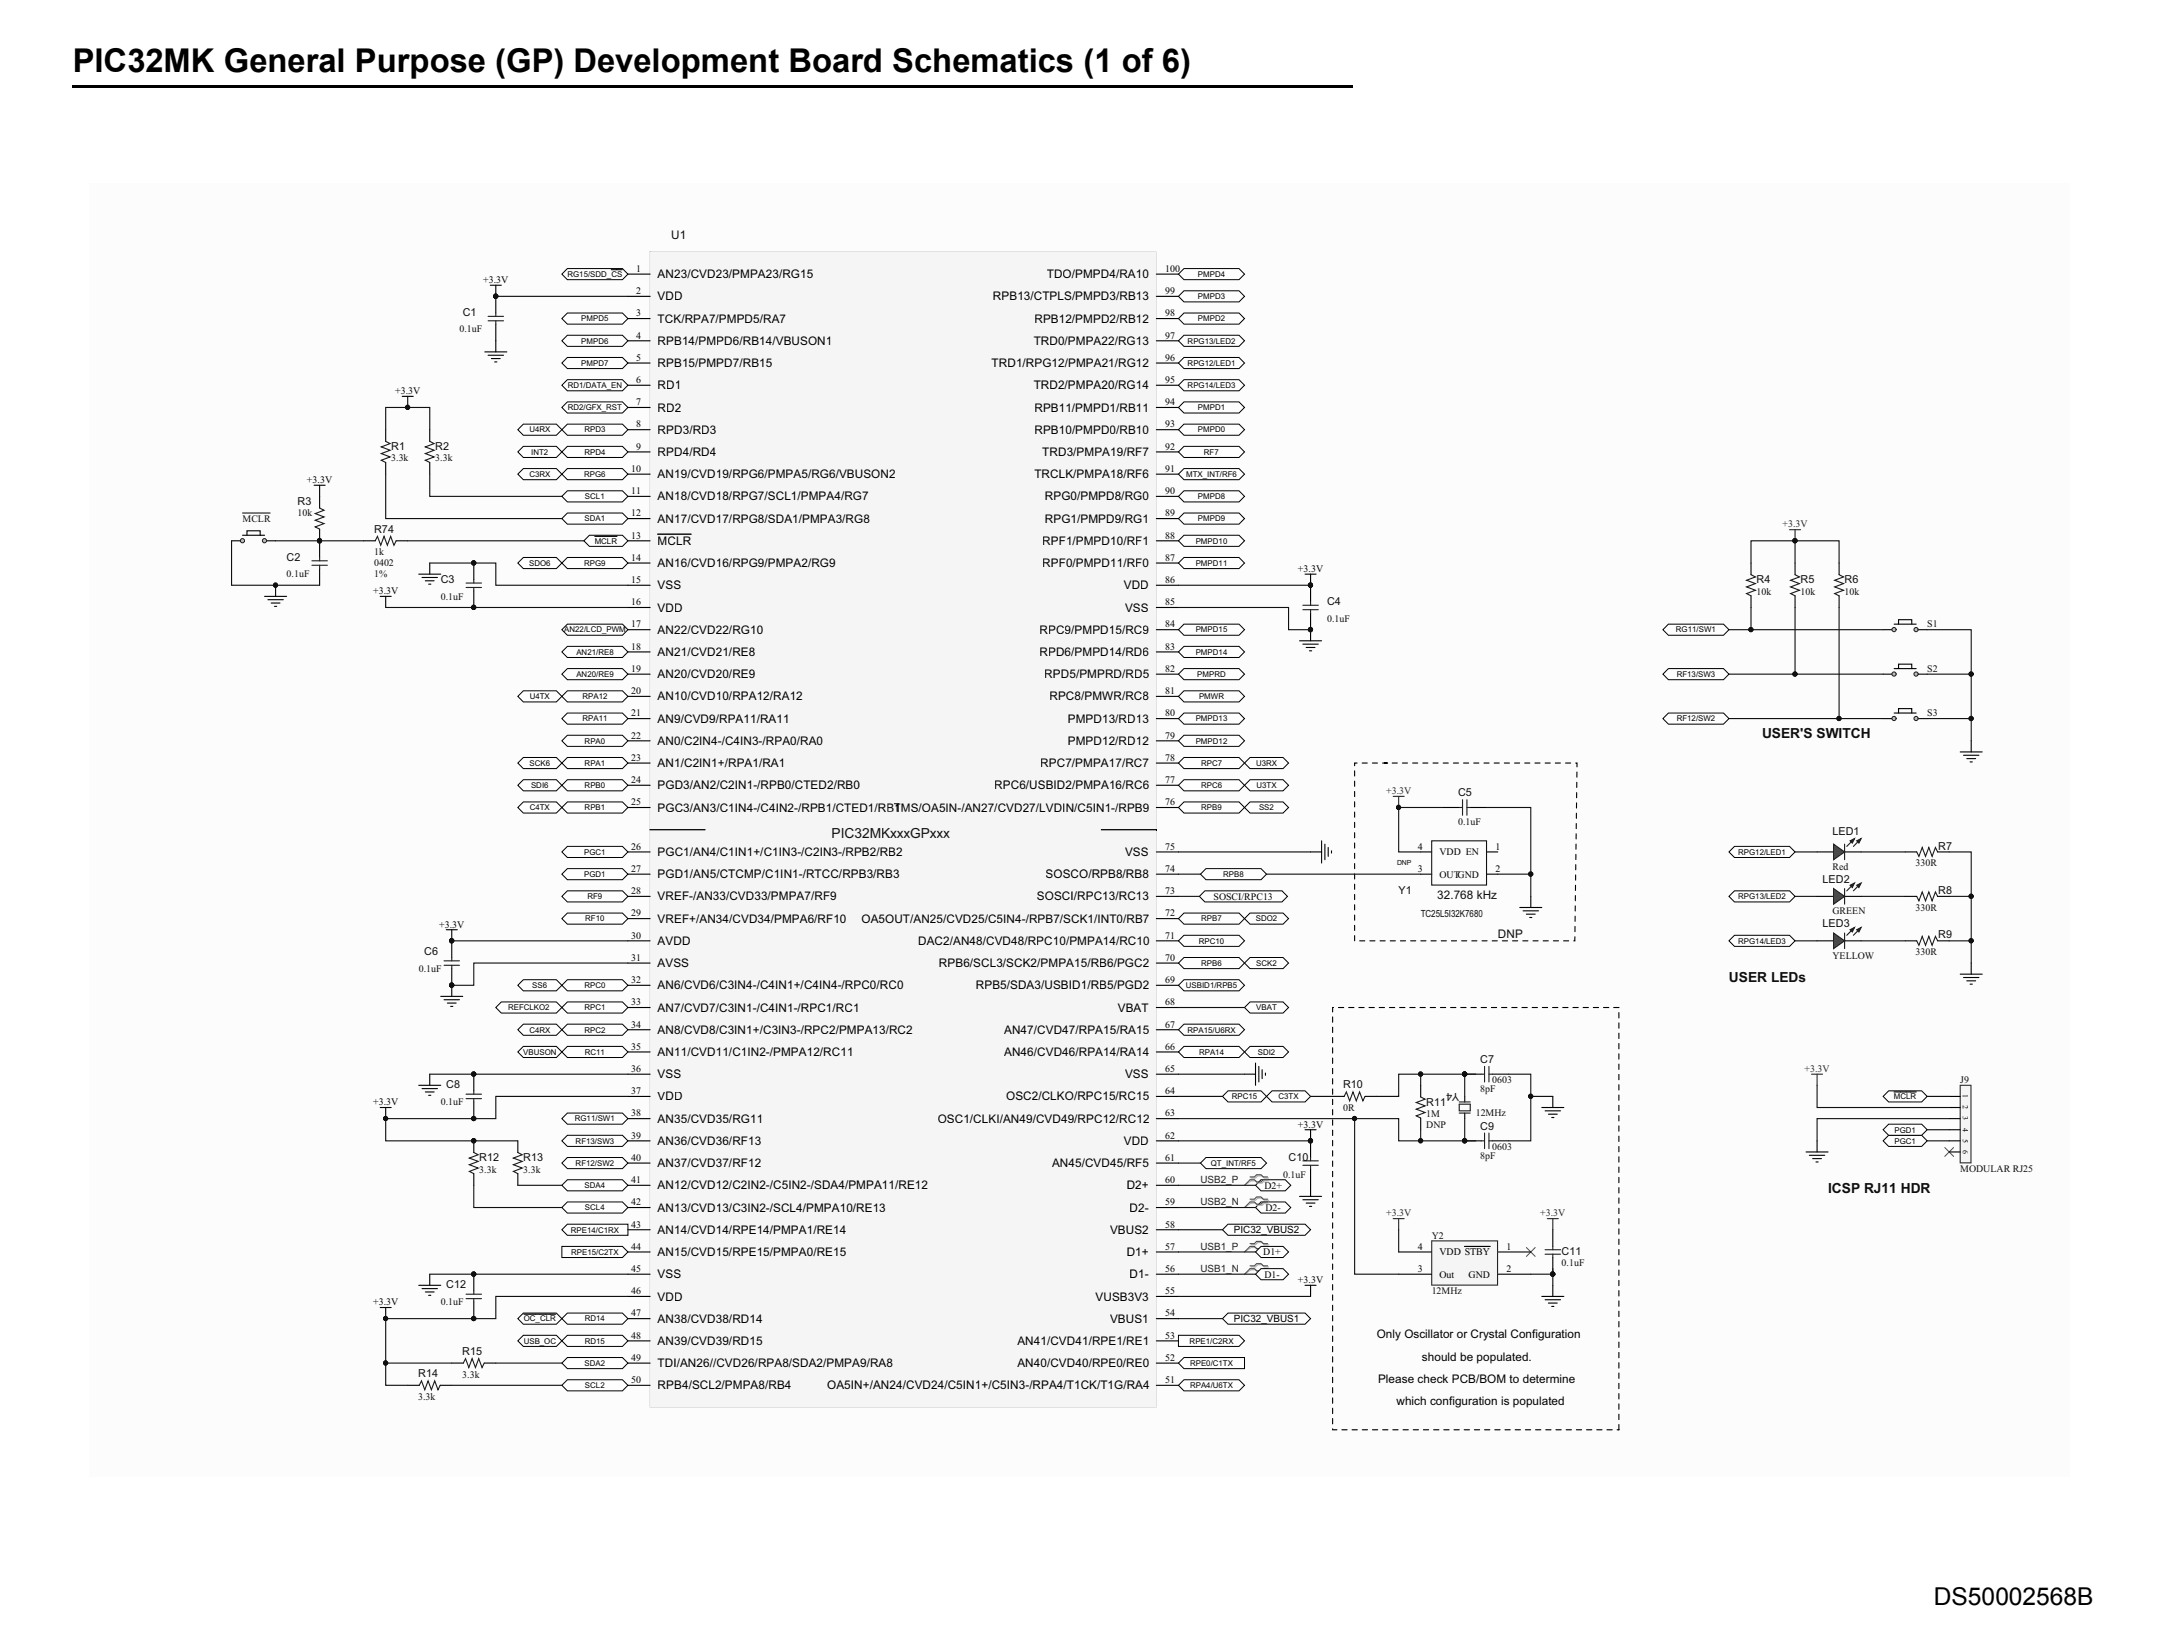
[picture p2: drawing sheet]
<svg xmlns="http://www.w3.org/2000/svg" width="279mm" height="210mm" viewBox="0 0 279 210" stroke-linecap="round" stroke-linejoin="round" font-family="sans-serif">
<defs><g id="words">
<text font-size="4.2" x="9.4" y="9.4">PIC32MK General Purpose (GP) Development Board Schematics (1 of 6)</text>
<text font-size="3.2" x="249.7" y="207.3">DS50002568B</text>
<g font-size="1.8" fill="#0e0e0e">
<text x="227.5" y="95.3">USER'S SWITCH</text>
<text x="223.2" y="126.9">USER LEDs</text>
<text x="236" y="154.1">ICSP RJ11 HDR</text>
</g>
<text font-size="1.8" fill="#131313" x="107.4" y="108.2">PIC32MKxxxGPxxx</text>
<g font-size="1.5">
<text x="84.9" y="35.9">AN23/CVD23/PMPA23/RG15</text>
<text x="135.2" y="35.9">TDO/PMPD4/RA10</text>
<text x="84.9" y="38.8">VDD</text>
<text x="84.9" y="41.7">TCK/RPA7/PMPD5/RA7</text>
<text x="128.2" y="38.8">RPB13/CTPLS/PMPD3/RB13</text>
<text x="133.6" y="41.7">RPB12/PMPD2/RB12</text>
<text x="84.9" y="47.4">RPB15/PMPD7/RB15</text>
<text x="84.9" y="44.5">RPB14/PMPD6/RB14/VBUSON1</text>
<text x="128" y="47.4">TRD1/RPG12/PMPA21/RG12</text>
<text x="133.5" y="44.5">TRD0/PMPA22/RG13</text>
<text x="84.9" y="50.3">RD1</text>
<text x="84.9" y="53.2">RD2</text>
<text x="133.5" y="50.3">TRD2/PMPA20/RG14</text>
<text x="133.6" y="53.2">RPB11/PMPD1/RB11</text>
<text x="84.9" y="56">RPD3/RD3</text>
<text x="84.9" y="58.9">RPD4/RD4</text>
<text x="133.6" y="56">RPB10/PMPD0/RB10</text>
<text x="134.6" y="58.9">TRD3/PMPA19/RF7</text>
<text x="84.9" y="64.6">AN18/CVD18/RPG7/SCL1/PMPA4/RG7</text>
<text x="84.9" y="61.8">AN19/CVD19/RPG6/PMPA5/RG6/VBUSON2</text>
<text x="84.9" y="64.6">AN18/CVD18/RPG7/SCL1/PM</text>
<text x="105.7" y="64.6">PA4/RG7</text>
<text x="133.6" y="61.8">TRCLK/PMPA18/RF6</text>
<text x="134.9" y="64.6">RPG0/PMPD8/RG0</text>
<text x="84.9" y="67.5">AN17/CVD17/RPG8/SDA1/PMPA3/RG8</text>
<text x="84.9" y="70.4">MCLR</text>
<text x="134.6" y="70.4">RPF1/PMPD10/RF1</text>
<text x="134.9" y="67.5">RPG1/PMPD9/RG1</text>
<text x="84.9" y="73.2">AN16/CVD16/RPG9/PMPA2/RG9</text>
<text x="84.9" y="76.1">VSS</text>
<text x="134.6" y="73.2">RPF0/PMPD11/RF0</text>
<text x="145.1" y="76.1">VDD</text>
<text x="84.9" y="81.9">AN22/CVD22/RG10</text>
<text x="84.9" y="79">VDD</text>
<text x="134.2" y="81.9">RPC9/PMPD15/RC9</text>
<text x="145.3" y="79">VSS</text>
<text x="84.9" y="84.7">AN21/CVD21/RE8</text>
<text x="84.9" y="87.6">AN20/CVD20/RE9</text>
<text x="134.2" y="84.7">RPD6/PMPD14/RD6</text>
<text x="134.8" y="87.6">RPD5/PMPRD/RD5</text>
<text x="84.9" y="90.5">AN10/CVD10/RPA12/RA12</text>
<text x="84.9" y="93.3">AN9/CVD9/RPA11/RA11</text>
<text x="135.5" y="90.5">RPC8/PMWR/RC8</text>
<text x="137.9" y="93.3">PMPD13/RD13</text>
<text x="84.9" y="99.1">AN1/C2IN1+/RPA1/RA1</text>
<text x="84.9" y="101.9">PGD3/AN2/C2IN1-/RPB0/CTED2/RB0</text>
<text x="84.9" y="96.2">AN0/C2IN4-/C4IN3-/RPA0/RA0</text>
<text x="128.4" y="101.9">RPC6/USBID2/PMPA16/RC6</text>
<text x="134.3" y="99.1">RPC7/PMPA17/RC7</text>
<text x="137.9" y="96.2">PMPD12/RD12</text>
<text x="84.9" y="104.8">PGC3/AN3/C1IN4-/C4IN2-/RPB1/CTED1/RB1</text>
<text x="115.4" y="104.8">TMS/OA5IN-/AN27/CVD27/LVDIN/C5IN1-/RPB9</text>
<text x="115.5" y="104.8">1</text>
<text x="84.9" y="113.4">PGD1/AN5/CTCMP/C1IN1-/RTCC/RPB3/RB3</text>
<text x="84.9" y="110.6">PGC1/AN4/C1IN1+/C1IN3-/C2IN3-/RPB2/RB2</text>
<text x="135" y="113.4">SOSCO/RPB8/RB8</text>
<text x="145.3" y="110.6">VSS</text>
<text x="84.9" y="119.2">VREF+/AN34/CVD34/PMPA6/RF10</text>
<text x="84.9" y="116.3">VREF-/AN33/CVD33/PMPA7/RF9</text>
<text x="111.2" y="119.2">OA5OUT/AN25/CVD25/C5IN4-/RPB7/SCK1/INT0/RB7</text>
<text x="133.9" y="116.3">SOSCI/RPC13/RC13</text>
<text x="84.9" y="122">AVDD</text>
<text x="84.9" y="124.9">AVSS</text>
<text x="118.5" y="122">DAC2/AN48/CVD48/RPC10/PMPA14/RC10</text>
<text x="121.2" y="124.9">RPB6/SCL3/SCK2/PMPA15/RB6/PGC2</text>
<text x="84.9" y="130.6">AN7/CVD7/C3IN1-/C4IN1-/RPC1/RC1</text>
<text x="84.9" y="127.8">AN6/CVD6/C3IN4-/C4IN1+/C4IN4-/RPC0/RC0</text>
<text x="126" y="127.8">RPB5/SDA3/USBID1/RB5/PGD2</text>
<text x="144.3" y="130.6">VBAT</text>
<text x="84.9" y="136.4">AN11/CVD11/C1IN2-/PMPA12/RC11</text>
<text x="84.9" y="133.5">AN8/CVD8/C3IN1+/C3IN3-/RPC2/PMPA13/RC2</text>
<text x="129.6" y="133.5">AN47/CVD47/RPA15/RA15</text>
<text x="129.6" y="136.4">AN46/CVD46/RPA14/RA14</text>
<text x="84.9" y="139.3">VSS</text>
<text x="84.9" y="142.1">VDD</text>
<text x="129.9" y="142.1">OSC2/CLKO/RPC15/RC15</text>
<text x="145.3" y="139.3">VSS</text>
<text x="84.9" y="147.9">AN36/CVD36/RF13</text>
<text x="84.9" y="145">AN35/CVD35/RG11</text>
<text x="121.1" y="145">OSC1/CLKI/AN49/CVD49/RPC12/RC12</text>
<text x="145.1" y="147.9">VDD</text>
<text x="84.9" y="153.6">AN12/CVD12/C2IN2-/C5IN2-/SDA4/PMPA11/RE12</text>
<text x="84.9" y="150.7">AN37/CVD37/RF12</text>
<text x="135.8" y="150.7">AN45/CVD45/RF5</text>
<text x="145.5" y="153.6">D2+</text>
<text x="84.9" y="156.5">AN13/CVD13/C3IN2-/SCL4/PMPA10/RE13</text>
<text x="84.9" y="159.4">AN14/CVD14/RPE14/PMPA1/RE14</text>
<text x="143.3" y="159.4">VBUS2</text>
<text x="145.9" y="156.5">D2-</text>
<text x="84.9" y="165.1">VSS</text>
<text x="84.9" y="162.2">AN15/CVD15/RPE15/PMPA0/RE15</text>
<text x="84.9" y="168">VDD</text>
<text x="141.4" y="168">VUSB3V3</text>
<text x="145.5" y="162.2">D1+</text>
<text x="145.9" y="165.1">D1-</text>
<text x="84.9" y="173.7">AN39/CVD39/RD15</text>
<text x="84.9" y="170.8">AN38/CVD38/RD14</text>
<text x="131.4" y="173.7">AN41/CVD41/RPE1/RE1</text>
<text x="143.3" y="170.8">VBUS1</text>
<text x="177.8" y="172.8">Only Oscillator or Crystal Configuration</text>
<text x="84.9" y="179.4">RPB4/SCL2/PMPA8/RB4</text>
<text x="84.9" y="176.6">TDI/AN26//CVD26/RPA8/SDA2/PMPA9/RA8</text>
<text x="106.8" y="179.4">OA5IN+/AN24/CVD24/C5IN1+/C5IN3-/RPA4/T1CK/T1G/RA4</text>
<text x="131.4" y="176.6">AN40/CVD40/RPE0/RE0</text>
<text x="177.9" y="178.6">Please check PCB/BOM to determine</text>
<text x="183.6" y="175.7">should be populated.</text>
<text x="180.3" y="181.5">which configuration is populated</text>
</g>
<g font-size="1.5" fill="#0e0e0e">
<text x="86.6" y="30.9">U1</text>
<text x="185.6" y="116.2">32.768 kHz</text>
<text x="193.4" y="121.2">DNP</text>
</g>
<g font-size="1.4" fill="#0e0e0e">
<text x="59.8" y="40.8">C1</text>
<text x="50.5" y="58.1">R1</text>
<text x="56.2" y="58.1">R2</text>
<text x="38.4" y="65.2">R3</text>
<text x="48.3" y="68.8">R74</text>
<text x="37" y="72.4">C2</text>
<text x="56.9" y="75.3">C3</text>
<text x="226.8" y="75.3">R4</text>
<text x="232.5" y="75.3">R5</text>
<text x="238.2" y="75.3">R6</text>
<text x="171.3" y="78.1">C4</text>
<text x="188.3" y="102.8">C5</text>
<text x="236.6" y="107.9">LED1</text>
<text x="250.2" y="109.7">R7</text>
<text x="180.6" y="115.5">Y1</text>
<text x="235.3" y="114">LED2</text>
<text x="235.3" y="119.8">LED3</text>
<text x="250.2" y="115.5">R8</text>
<text x="54.8" y="123.4">C6</text>
<text x="250.2" y="121.2">R9</text>
<text x="191.1" y="137.3">C7</text>
<text x="57.6" y="140.6">C8</text>
<text x="173.4" y="140.6">R10</text>
<text x="184.1" y="142.8">R11</text>
<text x="188.4" y="141.2" transform="rotate(180 188.4 141.2)">Y4</text>
<text x="61.9" y="150">R12</text>
<text x="67.6" y="150">R13</text>
<text x="166.4" y="149.9">C10</text>
<text x="191.1" y="145.9">C9</text>
<text x="57.6" y="166.4">C12</text>
<text x="201.6" y="162.1">C11</text>
<text x="54" y="177.9">R14</text>
<text x="59.7" y="175">R15</text>
</g>
<g font-size="1.3">
<text x="82.1" y="35.1">1</text>
<text x="150.4" y="35.1">100</text>
<text x="62.4" y="36.6">+3.3V</text>
<text x="82.1" y="38">2</text>
<text x="82.1" y="40.9">3</text>
<text x="150.4" y="38">99</text>
<text x="150.4" y="40.9">98</text>
<text x="82.1" y="46.6">5</text>
<text x="82.1" y="43.7">4</text>
<text x="150.4" y="46.6">96</text>
<text x="150.4" y="43.7">97</text>
<text x="51" y="50.9">+3.3V</text>
<text x="82.1" y="49.5">6</text>
<text x="82.1" y="52.3">7</text>
<text x="150.4" y="52.3">94</text>
<text x="150.4" y="49.5">95</text>
<text x="82.1" y="55.2">8</text>
<text x="82.1" y="58.1">9</text>
<text x="150.4" y="55.2">93</text>
<text x="150.4" y="58.1">92</text>
<text x="39.6" y="62.4">+3.3V</text>
<text x="81.5" y="63.8">11</text>
<text x="81.5" y="61">10</text>
<text x="150.4" y="63.8">90</text>
<text x="150.4" y="61">91</text>
<text x="81.5" y="66.7">12</text>
<text x="81.5" y="69.6">13</text>
<text x="150.4" y="69.6">88</text>
<text x="150.4" y="66.7">89</text>
<text x="48.2" y="76.7">+3.3V</text>
<text x="81.5" y="72.4">14</text>
<text x="81.5" y="75.3">15</text>
<text x="150.4" y="72.4">87</text>
<text x="150.4" y="75.3">86</text>
<text x="167.6" y="73.9">+3.3V</text>
<text x="81.5" y="81">17</text>
<text x="81.5" y="83.9">18</text>
<text x="81.5" y="78.2">16</text>
<text x="150.4" y="81">84</text>
<text x="150.4" y="78.2">85</text>
<text x="150.4" y="83.9">83</text>
<text x="81.5" y="89.7">20</text>
<text x="81.5" y="86.8">19</text>
<text x="150.4" y="89.7">81</text>
<text x="150.4" y="86.8">82</text>
<text x="81.5" y="92.5">21</text>
<text x="81.5" y="95.4">22</text>
<text x="150.4" y="95.4">79</text>
<text x="150.4" y="92.5">80</text>
<text x="81.5" y="98.3">23</text>
<text x="81.5" y="101.1">24</text>
<text x="150.4" y="98.3">78</text>
<text x="150.4" y="101.1">77</text>
<text x="81.5" y="104">25</text>
<text x="150.4" y="104">76</text>
<text x="81.5" y="112.6">27</text>
<text x="81.5" y="109.7">26</text>
<text x="150.4" y="112.6">74</text>
<text x="150.4" y="109.7">75</text>
<text x="183.1" y="112.6">3</text>
<text x="183.1" y="109.7">4</text>
<text x="185.8" y="113.3">OUTGND</text>
<text x="185.8" y="110.5">VDD EN</text>
<text x="193.1" y="112.6">2</text>
<text x="193.1" y="109.7">1</text>
<text x="56.7" y="119.8">+3.3V</text>
<text x="81.5" y="118.4">29</text>
<text x="81.5" y="115.5">28</text>
<text x="150.4" y="115.5">73</text>
<text x="150.4" y="118.4">72</text>
<text x="156.7" y="116.2">SOSCI/RPC13</text>
<text x="81.5" y="121.2">30</text>
<text x="81.5" y="124.1">31</text>
<text x="150.4" y="121.2">71</text>
<text x="150.4" y="124.1">70</text>
<text x="81.5" y="129.8">33</text>
<text x="81.5" y="127">32</text>
<text x="150.4" y="129.8">68</text>
<text x="150.4" y="127">69</text>
<text x="81.5" y="135.6">35</text>
<text x="81.5" y="132.7">34</text>
<text x="150.4" y="132.7">67</text>
<text x="150.4" y="135.6">66</text>
<text x="48.2" y="142.8">+3.3V</text>
<text x="81.5" y="138.4">36</text>
<text x="81.5" y="141.3">37</text>
<text x="150.4" y="138.4">65</text>
<text x="150.4" y="141.3">64</text>
<text x="81.5" y="147.1">39</text>
<text x="81.5" y="144.2">38</text>
<text x="81.5" y="149.9">40</text>
<text x="150.4" y="147.1">62</text>
<text x="150.4" y="149.9">61</text>
<text x="150.4" y="144.2">63</text>
<text x="167.6" y="145.6">+3.3V</text>
<text x="81.5" y="155.7">42</text>
<text x="81.5" y="152.8">41</text>
<text x="150.4" y="155.7">59</text>
<text x="150.4" y="152.8">60</text>
<text x="163.2" y="153.5">D2+</text>
<text x="81.5" y="161.4">44</text>
<text x="81.5" y="158.5">43</text>
<text x="150.4" y="158.5">58</text>
<text x="150.4" y="161.4">57</text>
<text x="159.3" y="159.3">PIC32_VBUS2</text>
<text x="163.4" y="156.4">D2-</text>
<text x="183.1" y="161.4">4</text>
<text x="194.5" y="161.4">1</text>
<text x="81.5" y="164.3">45</text>
<text x="81.5" y="167.2">46</text>
<text x="150.4" y="164.3">56</text>
<text x="150.4" y="167.2">55</text>
<text x="163.1" y="162.1">D1+</text>
<text x="163.2" y="165">D1-</text>
<text x="167.6" y="165.7">+3.3V</text>
<text x="183.1" y="164.3">3</text>
<text x="185.8" y="165">Out</text>
<text x="185.8" y="162.1">VDD STBY</text>
<text x="189.6" y="165">GND</text>
<text x="194.5" y="164.3">2</text>
<text x="48.2" y="168.6">+3.3V</text>
<text x="81.5" y="172.9">48</text>
<text x="81.5" y="170">47</text>
<text x="150.4" y="172.9">53</text>
<text x="150.4" y="170">54</text>
<text x="159.3" y="170.8">PIC32_VBUS1</text>
<text x="81.5" y="178.6">50</text>
<text x="81.5" y="175.8">49</text>
<text x="150.4" y="175.8">52</text>
<text x="150.4" y="178.6">51</text>
</g>
<g font-size="1.3" fill="#0e0e0e">
<text x="59.3" y="42.9">0.1uF</text>
<text x="50.5" y="59.6">3.3k</text>
<text x="56.2" y="59.6">3.3k</text>
<text x="31.3" y="67.4">MCLR</text>
<text x="38.4" y="66.7">10k</text>
<text x="48.3" y="71.7">1k</text>
<text x="37" y="74.6">0.1uF</text>
<text x="48.3" y="73.1">0402</text>
<text x="48.3" y="74.6">1%</text>
<text x="56.9" y="77.5">0.1uF</text>
<text x="226.8" y="76.8">10k</text>
<text x="232.5" y="76.8">10k</text>
<text x="238.2" y="76.8">10k</text>
<text x="171.3" y="80.3">0.1uF</text>
<text x="248.8" y="81">S1</text>
<text x="248.8" y="86.8">S2</text>
<text x="248.8" y="92.5">S3</text>
<text x="188.3" y="106.6">0.1uF</text>
<text x="236.6" y="112.3">Red</text>
<text x="247.3" y="111.9">330R</text>
<text x="183.4" y="118.4">TC25L5I32K7680</text>
<text x="236.6" y="118.1">GREEN</text>
<text x="247.3" y="117.6">330R</text>
<text x="54.1" y="125.5">0.1uF</text>
<text x="236.6" y="123.8">YELLOW</text>
<text x="247.3" y="123.4">330R</text>
<text x="56.9" y="142.8">0.1uF</text>
<text x="173.4" y="143.5">0R</text>
<text x="191.1" y="141">8pF</text>
<text x="192.7" y="139.9">0603</text>
<text x="253.1" y="139.9">J9</text>
<text x="184.1" y="144.3">1M</text>
<text x="184.1" y="145.6">DNP</text>
<text x="190.5" y="144.2">12MHz</text>
<text x="191.1" y="149.6">8pF</text>
<text x="192.7" y="148.5">0603</text>
<text x="61.9" y="151.4">3.3k</text>
<text x="67.6" y="151.4">3.3k</text>
<text x="165.7" y="152.1">0.1uF</text>
<text x="253.1" y="151.4">MODULAR RJ25</text>
<text x="184.9" y="160">Y2</text>
<text x="184.9" y="167.2">12MHz</text>
<text x="201.6" y="163.6">0.1uF</text>
<text x="56.9" y="168.6">0.1uF</text>
<text x="59.7" y="177.9">3.3k</text>
<text x="54" y="180.8">3.3k</text>
</g>
<g font-size="1.3" fill="#262626">
<text x="230.1" y="68.1">+3.3V</text>
<text x="179" y="102.6">+3.3V</text>
<text x="233" y="138.4">+3.3V</text>
<text x="155" y="152.8">USB2_P</text>
<text x="155" y="155.7">USB2_N</text>
<text x="155" y="161.4">USB1_P</text>
<text x="179" y="157.1">+3.3V</text>
<text x="198.9" y="157.1">+3.3V</text>
<text x="155" y="164.3">USB1_N</text>
</g>
<g font-size="1">
<text x="73.3" y="35.8">RG15/SDD_CS</text>
<text x="154.7" y="35.8">PMPD4</text>
<text x="75.1" y="41.5">PMPD5</text>
<text x="154.7" y="41.5">PMPD2</text>
<text x="154.7" y="38.6">PMPD3</text>
<text x="75.1" y="44.4">PMPD6</text>
<text x="75.1" y="47.2">PMPD7</text>
<text x="153.3" y="47.2">RPG12/LED1</text>
<text x="153.3" y="44.4">RPG13/LED2</text>
<text x="73.3" y="50.1">RD1/DATA_EN</text>
<text x="73.3" y="53">RD2/GFX_RST</text>
<text x="153.3" y="50.1">RPG14/LED3</text>
<text x="154.7" y="53">PMPD1</text>
<text x="68.4" y="55.9">U4RX</text>
<text x="68.6" y="58.7">INT2</text>
<text x="75.5" y="55.9">RPD3</text>
<text x="75.5" y="58.7">RPD4</text>
<text x="154.7" y="55.9">PMPD0</text>
<text x="155.4" y="58.7">RF7</text>
<text x="68.4" y="61.6">C3RX</text>
<text x="75.4" y="61.6">RPG6</text>
<text x="75.5" y="64.5">SCL1</text>
<text x="153.1" y="61.6">MTX_INT/RF6</text>
<text x="154.7" y="64.5">PMPD8</text>
<text x="75.5" y="67.3">SDA1</text>
<text x="76.8" y="70.2">MCLR</text>
<text x="154.4" y="70.2">PMPD10</text>
<text x="154.7" y="67.3">PMPD9</text>
<text x="68.3" y="73.1">SDO6</text>
<text x="75.4" y="73.1">RPG9</text>
<text x="154.4" y="73.1">PMPD11</text>
<text x="72.9" y="81.7">AN22/LCD_PWM</text>
<text x="154.4" y="81.7">PMPD15</text>
<text x="216.4" y="81.7">RG11/SW1</text>
<text x="74.4" y="84.6">AN21/RE8</text>
<text x="74.4" y="87.4">AN20/RE9</text>
<text x="154.4" y="84.6">PMPD14</text>
<text x="154.6" y="87.4">PMPRD</text>
<text x="216.5" y="87.4">RF13/SW3</text>
<text x="68.4" y="90.3">U4TX</text>
<text x="75.2" y="90.3">RPA12</text>
<text x="75.2" y="93.2">RPA11</text>
<text x="154.4" y="93.2">PMPD13</text>
<text x="154.8" y="90.3">PMWR</text>
<text x="216.5" y="93.2">RF12/SW2</text>
<text x="68.4" y="98.9">SCK6</text>
<text x="68.6" y="101.8">SDI6</text>
<text x="75.5" y="96">RPA0</text>
<text x="75.5" y="98.9">RPA1</text>
<text x="75.5" y="101.8">RPB0</text>
<text x="154.4" y="96">PMPD12</text>
<text x="155.1" y="101.8">RPC6</text>
<text x="155.1" y="98.9">RPC7</text>
<text x="162.2" y="98.9">U3RX</text>
<text x="162.2" y="101.8">U3TX</text>
<text x="68.4" y="104.6">C4TX</text>
<text x="75.5" y="104.6">RPB1</text>
<text x="155.1" y="104.6">RPB9</text>
<text x="162.6" y="104.6">SS2</text>
<text x="75.4" y="110.4">PGC1</text>
<text x="75.4" y="113.3">PGD1</text>
<text x="157.9" y="113.3">RPB8</text>
<text x="224.4" y="110.4">RPG12/LED1</text>
<text x="75.6" y="119">RF10</text>
<text x="75.8" y="116.1">RF9</text>
<text x="155.1" y="119">RPB7</text>
<text x="162.2" y="119">SDO2</text>
<text x="224.4" y="116.1">RPG13/LED2</text>
<text x="154.8" y="121.9">RPC10</text>
<text x="155.1" y="124.7">RPB6</text>
<text x="162.2" y="124.7">SCK2</text>
<text x="224.4" y="121.9">RPG14/LED3</text>
<text x="65.6" y="130.5">REFCLKO2</text>
<text x="68.7" y="127.6">SS6</text>
<text x="75.5" y="127.6">RPC0</text>
<text x="75.5" y="130.5">RPC1</text>
<text x="153.1" y="127.6">USBID1/RPB5</text>
<text x="162.2" y="130.5">VBAT</text>
<text x="67.5" y="136.2">VBUSON</text>
<text x="68.4" y="133.4">C4RX</text>
<text x="75.5" y="133.4">RPC2</text>
<text x="75.5" y="136.2">RC11</text>
<text x="153.3" y="133.4">RPA15/U6RX</text>
<text x="154.8" y="136.2">RPA14</text>
<text x="162.4" y="136.2">SDI2</text>
<text x="159" y="142">RPC15</text>
<text x="165.1" y="142">C3TX</text>
<text x="244.5" y="142">MCLR</text>
<text x="253.4" y="141.3" transform="rotate(90 253.4 141.3)">1</text>
<text x="253.4" y="142.8" transform="rotate(90 253.4 142.8)">2</text>
<text x="74.2" y="144.8">RG11/SW1</text>
<text x="74.3" y="147.7">RF13/SW3</text>
<text x="244.6" y="147.7">PGC1</text>
<text x="244.6" y="146.3">PGD1</text>
<text x="253.4" y="144.2" transform="rotate(90 253.4 144.2)">3</text>
<text x="253.4" y="145.6" transform="rotate(90 253.4 145.6)">4</text>
<text x="253.4" y="147.1" transform="rotate(90 253.4 147.1)">5</text>
<text x="253.4" y="148.5" transform="rotate(90 253.4 148.5)">6</text>
<text x="74.3" y="150.6">RF12/SW2</text>
<text x="75.5" y="153.4">SDA4</text>
<text x="156.3" y="150.6">QT_INT/RF5</text>
<text x="73.7" y="159.2">RPE14/C1RX</text>
<text x="75.5" y="156.3">SCL4</text>
<text x="73.8" y="162.1">RPE15/C2TX</text>
<text x="67.6" y="173.5">USB_OC</text>
<text x="67.6" y="170.7">OC_CLR</text>
<text x="75.5" y="170.7">RD14</text>
<text x="75.5" y="173.5">RD15</text>
<text x="153.6" y="173.5">RPE1/C2RX</text>
<text x="75.5" y="176.4">SDA2</text>
<text x="75.5" y="179.3">SCL2</text>
<text x="153.6" y="179.3">RPA4/U6TX</text>
<text x="153.6" y="176.4">RPE0/C1TX</text>
</g>
<text font-size=".9" fill="#0e0e0e" x="180.4" y="111.8">DNP</text>
</g></defs>
<path d="M9.4 11v.3z" fill="#000"/>
<path d="M9.4 11.1h165.3" fill="none" stroke="#000" stroke-width=".34"/>
<g fill="#fff">
<path d="M201.4 154.8h58.6v21.1h-58.6z"/>
<path d="M201.4 154.6h58.8v.3h-58.8z"/>
<path d="M259.8 154.8h.4v21.3h-.4z"/>
<path d="M201.2 175.8h58.8v.3h-58.8z"/>
<path d="M201.2 154.6h.3v21.3h-.3z"/>
<path d="M11.6 23.7h255.7v167h-255.7z"/>
</g>
<path d="M11.6 23.6h255.7v167.1h-255.7z" fill="#fcfcfc"/>
<path d="M243.1 81.3h1.5M247.4 81.3h1.4M253.1 125.8h2.8M253.5 126.2h2M253.9 126.7h1.2M254.4 127.1h.3M254.5 124.4v1.4M233.2 148.8h2.8M233.6 149.2h2M234 149.6h1.2M234.5 150.1h.2M234.6 147.3v1.5" fill="none" stroke="#000" stroke-width=".14"/>
<path d="M251.1 148.2l1.1 1.2M252.2 148.2l-1.1 1.2" fill="none" stroke="#4c4c4c" stroke-width=".13"/>
<circle cx="244.5" cy="81.3" r=".27" fill="#c0c0c0"/>
<circle cx="244.5" cy="81.3" r=".27" fill="none" stroke="#1c1c1c" stroke-width=".13"/>
<circle cx="247.4" cy="81.3" r=".27" fill="#c0c0c0"/>
<circle cx="247.4" cy="81.3" r=".27" fill="none" stroke="#1c1c1c" stroke-width=".13"/>
<path d="M243.1 87.1h1.5M244.6 80.6h2.8M245.1 80.6v-.6h1.7v.6M247.4 87.1h1.4" fill="none" stroke="#000" stroke-width=".14"/>
<circle cx="244.5" cy="87.1" r=".27" fill="#c0c0c0"/>
<circle cx="244.5" cy="87.1" r=".27" fill="none" stroke="#1c1c1c" stroke-width=".13"/>
<circle cx="247.4" cy="87.1" r=".27" fill="#c0c0c0"/>
<circle cx="247.4" cy="87.1" r=".27" fill="none" stroke="#1c1c1c" stroke-width=".13"/>
<path d="M243.1 92.8h1.5M244.6 86.4h2.8M245.1 86.4v-.6h1.7v.6M247.4 92.8h1.4" fill="none" stroke="#000" stroke-width=".14"/>
<circle cx="244.5" cy="92.8" r=".27" fill="#c0c0c0"/>
<circle cx="244.5" cy="92.8" r=".27" fill="none" stroke="#1c1c1c" stroke-width=".13"/>
<circle cx="247.4" cy="92.8" r=".27" fill="#c0c0c0"/>
<circle cx="247.4" cy="92.8" r=".27" fill="none" stroke="#1c1c1c" stroke-width=".13"/>
<g fill="none" stroke="#000" stroke-width=".14">
<path d="M244.6 92.1h2.8M245.1 92.1v-.6h1.7v.6M169.2 110h1.4M170.6 108.6v2.9M171.1 109v2M171.5 109.5v1.1M171.9 109.9v.3M246 115.8h1.5M250.2 115.8h1.5M160.7 138.7h1.4M162.1 137.3v2.9M162.5 137.7v2"/>
<path d="M163 138.2v1.1M163.4 138.6v.3"/>
</g>
<path d="M247.5 115.8l.3 .5 .4-1.1 .4 1.1 .4-1.1 .5 1.1 .4-1.1 .3 .6" fill="none" stroke="#1c1c1c" stroke-width=".14"/>
<path d="M233.9 138.7h1.4M234.6 138.7v1.5" fill="none" stroke="#262626" stroke-width=".14"/>
<path d="M155.6 115.1h9.9l.7 .7-.7 .7h-9.9l-.7-.7z" fill-rule="evenodd" fill="#fefefe"/>
<path d="M155.6 115.1h9.9l.7 .7-.7 .7h-9.9l-.7-.7z" fill="none" stroke="#000" stroke-width=".13"/>
<path d="M63.3 36.8h1.4M64 36.8v1.5M62.6 45.4h2.8M63 45.9h2M63.4 46.3h1.2M63.9 46.7h.3M64 44v1.4M54.1 74.2h2.8M54.5 74.6h2M54.9 75h1.2M55.3 75.4h.3M55.5 72.7v1.5" fill="none" stroke="#000" stroke-width=".14"/>
<circle cx="64" cy="38.3" r=".27" fill="#0e0e0e"/>
<circle cx="64" cy="38.3" r=".27" fill="none" stroke="#0e0e0e" stroke-width=".13"/>
<path d="M40.6 62.7h1.4M41.3 62.7v1.4M49.1 77h1.4M49.8 77v1.5M168.5 145.9h1.4M169.2 145.9v1.4" fill="none" stroke="#000" stroke-width=".14"/>
<circle cx="169.2" cy="147.3" r=".27" fill="#0e0e0e"/>
<circle cx="169.2" cy="147.3" r=".27" fill="none" stroke="#0e0e0e" stroke-width=".13"/>
<path d="M167.8 82.8h2.8M168.2 83.2h2M168.6 83.6h1.2M169.1 84.1h.3M169.2 81.3v1.5M167.8 154.5h2.8M168.2 154.9h2M168.6 155.4h1.2M169.1 155.8h.3M169.2 153.1v1.4" fill="none" stroke="#000" stroke-width=".14"/>
<circle cx="169.2" cy="81.3" r=".27" fill="#0e0e0e"/>
<circle cx="169.2" cy="81.3" r=".27" fill="none" stroke="#0e0e0e" stroke-width=".13"/>
<path d="M168.5 74.2h1.4M169.2 74.2v1.4" fill="none" stroke="#000" stroke-width=".14"/>
<circle cx="169.2" cy="75.6" r=".27" fill="#0e0e0e"/>
<circle cx="169.2" cy="75.6" r=".27" fill="none" stroke="#0e0e0e" stroke-width=".13"/>
<path d="M56.9 128.7h2.8M57.3 129.1h2M57.8 129.5h1.1M58.2 130h.3M58.3 127.3v1.4" fill="none" stroke="#000" stroke-width=".14"/>
<circle cx="58.3" cy="127.2" r=".27" fill="#0e0e0e"/>
<circle cx="58.3" cy="127.2" r=".27" fill="none" stroke="#0e0e0e" stroke-width=".13"/>
<path d="M57.6 120.1h1.4M58.3 120.1v1.4" fill="none" stroke="#000" stroke-width=".14"/>
<circle cx="58.3" cy="121.5" r=".27" fill="#0e0e0e"/>
<circle cx="58.3" cy="121.5" r=".27" fill="none" stroke="#0e0e0e" stroke-width=".13"/>
<path d="M64 38.3v2.1M64 41.9v2.1M168.5 166h1.4M169.2 166v1.4" fill="none" stroke="#000" stroke-width=".14"/>
<circle cx="64" cy="38.3" r=".27" fill="#0e0e0e"/>
<circle cx="64" cy="38.3" r=".27" fill="none" stroke="#0e0e0e" stroke-width=".13"/>
<path d="M63 41.4h2M63 40.9h2M64 40.4v.5M64 41.4v.5" fill="none" stroke="#1c1c1c" stroke-width=".14"/>
<circle cx="64" cy="38.3" r=".27" fill="#0e0e0e"/>
<circle cx="64" cy="38.3" r=".27" fill="none" stroke="#0e0e0e" stroke-width=".13"/>
<path d="M61.2 76.3v2.2" fill="none" stroke="#000" stroke-width=".14"/>
<circle cx="61.2" cy="78.4" r=".27" fill="#0e0e0e"/>
<circle cx="61.2" cy="78.4" r=".27" fill="none" stroke="#0e0e0e" stroke-width=".13"/>
<path d="M61.2 72.7v2.2" fill="none" stroke="#000" stroke-width=".14"/>
<circle cx="61.2" cy="72.7" r=".27" fill="#0e0e0e"/>
<circle cx="61.2" cy="72.7" r=".27" fill="none" stroke="#0e0e0e" stroke-width=".13"/>
<path d="M60.2 75.9h2M60.2 75.3h2M61.2 74.9v.4M61.2 75.9v.4" fill="none" stroke="#1c1c1c" stroke-width=".14"/>
<circle cx="61.2" cy="78.4" r=".27" fill="#0e0e0e"/>
<circle cx="61.2" cy="78.4" r=".27" fill="none" stroke="#0e0e0e" stroke-width=".13"/>
<circle cx="61.2" cy="72.7" r=".27" fill="#0e0e0e"/>
<circle cx="61.2" cy="72.7" r=".27" fill="none" stroke="#0e0e0e" stroke-width=".13"/>
<path d="M58.3 125.1v2.2" fill="none" stroke="#000" stroke-width=".14"/>
<circle cx="58.3" cy="127.2" r=".27" fill="#0e0e0e"/>
<circle cx="58.3" cy="127.2" r=".27" fill="none" stroke="#0e0e0e" stroke-width=".13"/>
<path d="M58.3 121.5v2.2" fill="none" stroke="#000" stroke-width=".14"/>
<circle cx="58.3" cy="121.5" r=".27" fill="#0e0e0e"/>
<circle cx="58.3" cy="121.5" r=".27" fill="none" stroke="#0e0e0e" stroke-width=".13"/>
<path d="M57.3 124.7h2M57.3 124.1h2M58.3 123.7v.4M58.3 124.7v.4" fill="none" stroke="#1c1c1c" stroke-width=".14"/>
<circle cx="58.3" cy="127.2" r=".27" fill="#0e0e0e"/>
<circle cx="58.3" cy="127.2" r=".27" fill="none" stroke="#0e0e0e" stroke-width=".13"/>
<circle cx="58.3" cy="121.5" r=".27" fill="#0e0e0e"/>
<circle cx="58.3" cy="121.5" r=".27" fill="none" stroke="#0e0e0e" stroke-width=".13"/>
<path d="M55.5 138.7v1.5M54.1 140.2h2.8M54.5 140.6h2M54.9 141h1.2M55.3 141.5h.3M61.2 142.3v2.2" fill="none" stroke="#000" stroke-width=".14"/>
<circle cx="61.2" cy="144.5" r=".27" fill="#0e0e0e"/>
<circle cx="61.2" cy="144.5" r=".27" fill="none" stroke="#0e0e0e" stroke-width=".13"/>
<path d="M61.2 138.7v2.2" fill="none" stroke="#000" stroke-width=".14"/>
<circle cx="61.2" cy="138.7" r=".27" fill="#0e0e0e"/>
<circle cx="61.2" cy="138.7" r=".27" fill="none" stroke="#0e0e0e" stroke-width=".13"/>
<path d="M60.2 141.9h2M60.2 141.3h2M61.2 140.9v.4M61.2 141.9v.4" fill="none" stroke="#1c1c1c" stroke-width=".14"/>
<circle cx="61.2" cy="144.5" r=".27" fill="#0e0e0e"/>
<circle cx="61.2" cy="144.5" r=".27" fill="none" stroke="#0e0e0e" stroke-width=".13"/>
<circle cx="61.2" cy="138.7" r=".27" fill="#0e0e0e"/>
<circle cx="61.2" cy="138.7" r=".27" fill="none" stroke="#0e0e0e" stroke-width=".13"/>
<path d="M49.1 143h1.4M49.8 143v1.5" fill="none" stroke="#000" stroke-width=".14"/>
<circle cx="49.8" cy="144.5" r=".27" fill="#0e0e0e"/>
<circle cx="49.8" cy="144.5" r=".27" fill="none" stroke="#0e0e0e" stroke-width=".13"/>
<path d="M54.1 166h2.8M54.5 166.4h2M54.9 166.9h1.2M55.3 167.3h.3M55.5 164.6v1.4M61.2 168.2v2.1" fill="none" stroke="#000" stroke-width=".14"/>
<circle cx="61.2" cy="170.3" r=".27" fill="#0e0e0e"/>
<circle cx="61.2" cy="170.3" r=".27" fill="none" stroke="#0e0e0e" stroke-width=".13"/>
<path d="M61.2 164.6v2.1" fill="none" stroke="#000" stroke-width=".14"/>
<circle cx="61.2" cy="164.6" r=".27" fill="#0e0e0e"/>
<circle cx="61.2" cy="164.6" r=".27" fill="none" stroke="#0e0e0e" stroke-width=".13"/>
<path d="M60.2 167.7h2M60.2 167.1h2M61.2 166.7v.4M61.2 167.7v.5" fill="none" stroke="#1c1c1c" stroke-width=".14"/>
<circle cx="61.2" cy="170.3" r=".27" fill="#0e0e0e"/>
<circle cx="61.2" cy="170.3" r=".27" fill="none" stroke="#0e0e0e" stroke-width=".13"/>
<circle cx="61.2" cy="164.6" r=".27" fill="#0e0e0e"/>
<circle cx="61.2" cy="164.6" r=".27" fill="none" stroke="#0e0e0e" stroke-width=".13"/>
<path d="M49.1 168.9h1.4M49.8 168.9v1.4" fill="none" stroke="#000" stroke-width=".14"/>
<circle cx="49.8" cy="170.3" r=".27" fill="#0e0e0e"/>
<circle cx="49.8" cy="170.3" r=".27" fill="none" stroke="#0e0e0e" stroke-width=".13"/>
<path d="M169.2 147.3v2.2M169.2 150.9v2.2" fill="none" stroke="#000" stroke-width=".14"/>
<circle cx="169.2" cy="147.3" r=".27" fill="#0e0e0e"/>
<circle cx="169.2" cy="147.3" r=".27" fill="none" stroke="#0e0e0e" stroke-width=".13"/>
<path d="M168.2 150.5h2M168.2 149.9h2M169.2 149.5v.4M169.2 150.5v.4" fill="none" stroke="#1c1c1c" stroke-width=".14"/>
<circle cx="169.2" cy="147.3" r=".27" fill="#0e0e0e"/>
<circle cx="169.2" cy="147.3" r=".27" fill="none" stroke="#0e0e0e" stroke-width=".13"/>
<path d="M169.2 79.2v2.1" fill="none" stroke="#000" stroke-width=".14"/>
<circle cx="169.2" cy="81.3" r=".27" fill="#0e0e0e"/>
<circle cx="169.2" cy="81.3" r=".27" fill="none" stroke="#0e0e0e" stroke-width=".13"/>
<path d="M169.2 75.6v2.1" fill="none" stroke="#000" stroke-width=".14"/>
<circle cx="169.2" cy="75.6" r=".27" fill="#0e0e0e"/>
<circle cx="169.2" cy="75.6" r=".27" fill="none" stroke="#0e0e0e" stroke-width=".13"/>
<path d="M168.2 78.7h2M168.2 78.2h2M169.2 77.7v.5M169.2 78.7v.5" fill="none" stroke="#1c1c1c" stroke-width=".14"/>
<circle cx="169.2" cy="81.3" r=".27" fill="#0e0e0e"/>
<circle cx="169.2" cy="81.3" r=".27" fill="none" stroke="#0e0e0e" stroke-width=".13"/>
<circle cx="169.2" cy="75.6" r=".27" fill="#0e0e0e"/>
<circle cx="169.2" cy="75.6" r=".27" fill="none" stroke="#0e0e0e" stroke-width=".13"/>
<path d="M162.8 152.4h3.1l.8 .7-.8 .7h-3.1l-.7-.7z" fill-rule="evenodd" fill="#fefefe"/>
<path d="M162.8 152.4h3.1l.8 .7-.8 .7h-3.1l-.7-.7z" fill="none" stroke="#000" stroke-width=".13"/>
<path d="M162.8 155.2h3.1l.8 .8-.8 .7h-3.1l-.7-.7z" fill-rule="evenodd" fill="#fefefe"/>
<path d="M162.8 155.2h3.1l.8 .8-.8 .7h-3.1l-.7-.7z" fill="none" stroke="#000" stroke-width=".13"/>
<g fill="none" stroke="#000" stroke-width=".14">
<path d="M226.1 72.7v1.5M226.1 77v1.5M231.8 72.7v1.5M231.8 77v1.5M237.5 72.7v1.5M237.5 77v1.5M253.1 97.1h2.8M253.5 97.5h2M253.9 98h1.2M254.4 98.4h.3M254.5 95.7v1.4M246 110h1.5"/>
<path d="M250.2 110h1.5M246 121.5h1.5M250.2 121.5h1.5"/>
</g>
<path d="M226.1 74.2l.5 .3-1.1 .4 1.1 .5-1.1 .4 1.1 .4-1.1 .5 .6 .3M231.8 74.2l.5 .3-1.1 .4 1.1 .5-1.1 .4 1.1 .4-1.1 .5 .6 .3M237.5 74.2l.5 .3-1.1 .4 1.1 .5-1.1 .4 1.1 .4-1.1 .5 .6 .3M247.5 110l.3 .6 .4-1.1 .4 1.1 .4-1.1 .5 1.1 .4-1.1 .3 .5M247.5 121.5l.3 .6 .4-1.2 .4 1.2 .4-1.2 .5 1.2 .4-1.2 .3 .6" fill="none" stroke="#1c1c1c" stroke-width=".14"/>
<path d="M231.1 68.4h1.4M231.8 68.4v1.4" fill="none" stroke="#262626" stroke-width=".14"/>
<circle cx="231.7" cy="69.8" r=".27" fill="#0e0e0e"/>
<circle cx="231.7" cy="69.8" r=".27" fill="none" stroke="#0e0e0e" stroke-width=".13"/>
<path d="M41.3 65.6l.5 .3-1.1 .4 1.1 .5-1.1 .4 1.1 .4-1.1 .5 .6 .2" fill="none" stroke="#1c1c1c" stroke-width=".14"/>
<path d="M41.3 68.3v1.5" fill="none" stroke="#000" stroke-width=".14"/>
<circle cx="41.3" cy="69.8" r=".27" fill="#0e0e0e"/>
<circle cx="41.3" cy="69.8" r=".27" fill="none" stroke="#0e0e0e" stroke-width=".13"/>
<path d="M41.3 64.1v1.5" fill="none" stroke="#000" stroke-width=".14"/>
<circle cx="41.3" cy="69.8" r=".27" fill="#0e0e0e"/>
<circle cx="41.3" cy="69.8" r=".27" fill="none" stroke="#0e0e0e" stroke-width=".13"/>
<path d="M41.3 69.8v2.2M41.3 73.4v2.2" fill="none" stroke="#000" stroke-width=".14"/>
<circle cx="41.3" cy="69.8" r=".27" fill="#0e0e0e"/>
<circle cx="41.3" cy="69.8" r=".27" fill="none" stroke="#0e0e0e" stroke-width=".13"/>
<path d="M40.3 73h2M40.3 72.4h2M41.3 72v.4M41.3 73v.4" fill="none" stroke="#1c1c1c" stroke-width=".14"/>
<circle cx="41.3" cy="69.8" r=".27" fill="#0e0e0e"/>
<circle cx="41.3" cy="69.8" r=".27" fill="none" stroke="#0e0e0e" stroke-width=".13"/>
<path d="M34.2 77h2.8M34.6 77.5h2M35 77.9h1.2M35.4 78.3h.3M35.6 75.6v1.4" fill="none" stroke="#000" stroke-width=".14"/>
<circle cx="35.6" cy="75.6" r=".27" fill="#0e0e0e"/>
<circle cx="35.6" cy="75.6" r=".27" fill="none" stroke="#0e0e0e" stroke-width=".13"/>
<path d="M161.5 152.2h.6l.3-.3h.6l.2 .3h.6M161.5 152.5h.6l.3 .3h.6l.2-.3h.6M161.5 155h.6l.3-.3h.6l.2 .3h.6M161.5 155.4h.6l.3 .3h.6l.2-.3h.6M161.5 160.8h.6l.3-.3h.6l.2 .3h.6M161.5 161.1h.6l.3 .3h.6l.2-.3h.6M161.5 163.6h.6l.3-.3h.6l.2 .3h.6M161.5 164h.6l.3 .3h.6l.2-.3h.6" fill="none" stroke="#aeaeae" stroke-width=".14"/>
<path d="M161.5 152.5l-.8 .6M161.5 155.4l-.8 .6M161.5 161.1l-.8 .6M161.5 164l-.8 .6" fill="none" stroke="#aeaeae" stroke-width=".13"/>
<path d="M161.4 152h.6l.2-.3h.6l.3 .3h.6M161.4 152.4h.6l.2 .3h.6l.3-.3h.6M161.4 154.9h.6l.2-.3h.6l.3 .3h.6M161.4 155.2h.6l.2 .3h.6l.3-.3h.6M161.4 160.6h.6l.2-.3h.6l.3 .3h.6M161.4 161h.6l.2 .3h.6l.3-.3h.6M161.4 163.5h.6l.2-.3h.6l.3 .3h.6M161.4 163.8h.6l.2 .3h.6l.3-.3h.6" fill="none" stroke="#4c4c4c" stroke-width=".14"/>
<path d="M161.4 152.4l-.7 .7M161.4 155.2l-.7 .8M161.4 161l-.7 .7M161.4 163.8l-.7 .8" fill="none" stroke="#4c4c4c" stroke-width=".13"/>
<path d="M73.3 34.7h7.1l.7 .7-.7 .7h-7.1l-.8-.7z" fill-rule="evenodd" fill="#fefefe"/>
<path d="M73.3 34.7h7.1l.7 .7-.7 .7h-7.1l-.8-.7z" fill="none" stroke="#000" stroke-width=".13"/>
<path d="M78.9 34.8h1.4" fill="none" stroke="#000" stroke-width=".14"/>
<path d="M73.3 40.4h7.1l.7 .7-.7 .8h-7.1l-.8-.8z" fill-rule="evenodd" fill="#fefefe"/>
<path d="M73.3 40.4h7.1l.7 .7-.7 .8h-7.1l-.8-.8z" fill="none" stroke="#000" stroke-width=".13"/>
<path d="M73.3 43.3h7.1l.7 .7-.7 .7h-7.1l-.8-.7z" fill-rule="evenodd" fill="#fefefe"/>
<path d="M73.3 43.3h7.1l.7 .7-.7 .7h-7.1l-.8-.7z" fill="none" stroke="#000" stroke-width=".13"/>
<path d="M73.3 46.2h7.1l.7 .7-.7 .7h-7.1l-.8-.7z" fill-rule="evenodd" fill="#fefefe"/>
<path d="M73.3 46.2h7.1l.7 .7-.7 .7h-7.1l-.8-.7z" fill="none" stroke="#000" stroke-width=".13"/>
<path d="M73.3 49h7.1l.7 .8-.7 .7h-7.1l-.8-.7z" fill-rule="evenodd" fill="#fefefe"/>
<path d="M73.3 49h7.1l.7 .8-.7 .7h-7.1l-.8-.7z" fill="none" stroke="#000" stroke-width=".13"/>
<path d="M73.3 51.9h7.1l.7 .7-.7 .7h-7.1l-.8-.7z" fill-rule="evenodd" fill="#fefefe"/>
<path d="M73.3 51.9h7.1l.7 .7-.7 .7h-7.1l-.8-.7z" fill="none" stroke="#000" stroke-width=".13"/>
<path d="M73.3 54.8h7.1l.7 .7-.7 .7h-7.1l-.8-.7z" fill-rule="evenodd" fill="#fefefe"/>
<path d="M73.3 54.8h7.1l.7 .7-.7 .7h-7.1l-.8-.7z" fill="none" stroke="#000" stroke-width=".13"/>
<path d="M73.3 57.6h7.1l.7 .8-.7 .7h-7.1l-.8-.7z" fill-rule="evenodd" fill="#fefefe"/>
<path d="M73.3 57.6h7.1l.7 .8-.7 .7h-7.1l-.8-.7z" fill="none" stroke="#000" stroke-width=".13"/>
<path d="M73.3 60.5h7.1l.7 .7-.7 .8h-7.1l-.8-.8z" fill-rule="evenodd" fill="#fefefe"/>
<path d="M73.3 60.5h7.1l.7 .7-.7 .8h-7.1l-.8-.8z" fill="none" stroke="#000" stroke-width=".13"/>
<path d="M73.3 72h7.1l.7 .7-.7 .7h-7.1l-.8-.7z" fill-rule="evenodd" fill="#fefefe"/>
<path d="M73.3 72h7.1l.7 .7-.7 .7h-7.1l-.8-.7z" fill="none" stroke="#000" stroke-width=".13"/>
<path d="M73.3 83.5h7.1l.7 .7-.7 .7h-7.1l-.8-.7z" fill-rule="evenodd" fill="#fefefe"/>
<path d="M73.3 83.5h7.1l.7 .7-.7 .7h-7.1l-.8-.7z" fill="none" stroke="#000" stroke-width=".13"/>
<path d="M73.3 86.4h7.1l.7 .7-.7 .7h-7.1l-.8-.7z" fill-rule="evenodd" fill="#fefefe"/>
<path d="M73.3 86.4h7.1l.7 .7-.7 .7h-7.1l-.8-.7z" fill="none" stroke="#000" stroke-width=".13"/>
<path d="M73.3 89.2h7.1l.7 .7-.7 .8h-7.1l-.8-.8z" fill-rule="evenodd" fill="#fefefe"/>
<path d="M73.3 89.2h7.1l.7 .7-.7 .8h-7.1l-.8-.8z" fill="none" stroke="#000" stroke-width=".13"/>
<path d="M73.3 92.1h7.1l.7 .7-.7 .7h-7.1l-.8-.7z" fill-rule="evenodd" fill="#fefefe"/>
<path d="M73.3 92.1h7.1l.7 .7-.7 .7h-7.1l-.8-.7z" fill="none" stroke="#000" stroke-width=".13"/>
<path d="M73.3 95h7.1l.7 .7-.7 .7h-7.1l-.8-.7z" fill-rule="evenodd" fill="#fefefe"/>
<path d="M73.3 95h7.1l.7 .7-.7 .7h-7.1l-.8-.7z" fill="none" stroke="#000" stroke-width=".13"/>
<path d="M73.3 97.8h7.1l.7 .8-.7 .7h-7.1l-.8-.7z" fill-rule="evenodd" fill="#fefefe"/>
<path d="M73.3 97.8h7.1l.7 .7-.7 .8h-7.1l-.8-.8z" fill="none" stroke="#000" stroke-width=".13"/>
<path d="M73.3 109.3h7.1l.7 .7-.7 .7h-7.1l-.8-.7z" fill-rule="evenodd" fill="#fefefe"/>
<path d="M73.3 109.3h7.1l.7 .7-.7 .7h-7.1l-.8-.7z" fill="none" stroke="#000" stroke-width=".13"/>
<path d="M73.3 112.2h7.1l.7 .7-.7 .7h-7.1l-.8-.7z" fill-rule="evenodd" fill="#fefefe"/>
<path d="M73.3 112.2h7.1l.7 .7-.7 .7h-7.1l-.8-.7z" fill="none" stroke="#000" stroke-width=".13"/>
<path d="M73.3 115.1h7.1l.7 .7-.7 .7h-7.1l-.8-.7z" fill-rule="evenodd" fill="#fefefe"/>
<path d="M73.3 115.1h7.1l.7 .7-.7 .7h-7.1l-.8-.7z" fill="none" stroke="#000" stroke-width=".13"/>
<path d="M73.3 117.9h7.1l.7 .7-.7 .8h-7.1l-.8-.8z" fill-rule="evenodd" fill="#fefefe"/>
<path d="M73.3 117.9h7.1l.7 .7-.7 .8h-7.1l-.8-.8z" fill="none" stroke="#000" stroke-width=".13"/>
<path d="M73.3 126.5h7.1l.7 .8-.7 .7h-7.1l-.8-.7z" fill-rule="evenodd" fill="#fefefe"/>
<path d="M73.3 126.5h7.1l.7 .8-.7 .7h-7.1l-.8-.7z" fill="none" stroke="#000" stroke-width=".13"/>
<path d="M73.3 135.1h7.1l.7 .8-.7 .7h-7.1l-.8-.7z" fill-rule="evenodd" fill="#fefefe"/>
<path d="M73.3 135.1h7.1l.7 .8-.7 .7h-7.1l-.8-.7z" fill="none" stroke="#000" stroke-width=".13"/>
<path d="M73.3 143.8h7.1l.7 .7-.7 .7h-7.1l-.8-.7z" fill-rule="evenodd" fill="#fefefe"/>
<path d="M73.3 143.8h7.1l.7 .7-.7 .7h-7.1l-.8-.7z" fill="none" stroke="#000" stroke-width=".13"/>
<path d="M73.3 149.5h7.1l.7 .7-.7 .7h-7.1l-.8-.7z" fill-rule="evenodd" fill="#fefefe"/>
<path d="M73.3 149.5h7.1l.7 .7-.7 .7h-7.1l-.8-.7z" fill="none" stroke="#000" stroke-width=".13"/>
<path d="M73.3 146.6h7.1l.7 .7-.7 .8h-7.1l-.8-.8z" fill-rule="evenodd" fill="#fefefe"/>
<path d="M73.3 146.6h7.1l.7 .7-.7 .8h-7.1l-.8-.8z" fill="none" stroke="#000" stroke-width=".13"/>
<path d="M73.3 152.4h7.1l.7 .7-.7 .7h-7.1l-.8-.7z" fill-rule="evenodd" fill="#fefefe"/>
<path d="M73.3 152.4h7.1l.7 .7-.7 .7h-7.1l-.8-.7z" fill="none" stroke="#000" stroke-width=".13"/>
<path d="M73.3 155.2h7.1l.7 .8-.7 .7h-7.1l-.8-.7z" fill-rule="evenodd" fill="#fefefe"/>
<path d="M73.3 155.2h7.1l.7 .8-.7 .7h-7.1l-.8-.7z" fill="none" stroke="#000" stroke-width=".13"/>
<path d="M73.3 169.6h7.1l.7 .7-.7 .7h-7.1l-.8-.7z" fill-rule="evenodd" fill="#fefefe"/>
<path d="M73.3 169.6h7.1l.7 .7-.7 .7h-7.1l-.8-.7z" fill="none" stroke="#000" stroke-width=".13"/>
<path d="M73.3 172.5h7.1l.7 .7-.7 .7h-7.1l-.8-.7z" fill-rule="evenodd" fill="#fefefe"/>
<path d="M73.3 172.5h7.1l.7 .7-.7 .7h-7.1l-.8-.7z" fill="none" stroke="#000" stroke-width=".13"/>
<path d="M73.3 175.3h7.1l.7 .7-.7 .8h-7.1l-.8-.8z" fill-rule="evenodd" fill="#fefefe"/>
<path d="M73.3 175.3h7.1l.7 .7-.7 .8h-7.1l-.8-.8z" fill="none" stroke="#000" stroke-width=".13"/>
<path d="M73.3 178.2h7.1l.7 .7-.7 .7h-7.1l-.8-.7z" fill-rule="evenodd" fill="#fefefe"/>
<path d="M73.3 178.2h7.1l.7 .7-.7 .7h-7.1l-.8-.7z" fill="none" stroke="#000" stroke-width=".13"/>
<path d="M152.9 178.2h7.1l.7 .7-.7 .7h-7.1l-.7-.7z" fill-rule="evenodd" fill="#fefefe"/>
<path d="M152.9 178.2h7.1l.7 .7-.7 .7h-7.1l-.7-.7z" fill="none" stroke="#000" stroke-width=".13"/>
<path d="M152.9 135.1h7.1l.7 .8-.7 .7h-7.1l-.7-.7z" fill-rule="evenodd" fill="#fefefe"/>
<path d="M152.9 135.1h7.1l.7 .8-.7 .7h-7.1l-.7-.7z" fill="none" stroke="#000" stroke-width=".13"/>
<path d="M152.9 132.3h7.1l.7 .7-.7 .7h-7.1l-.7-.7z" fill-rule="evenodd" fill="#fefefe"/>
<path d="M152.9 132.3h7.1l.7 .7-.7 .7h-7.1l-.7-.7z" fill="none" stroke="#000" stroke-width=".13"/>
<path d="M161.4 129.4h4.3l.7 .7-.7 .7h-4.3l-.7-.7z" fill-rule="evenodd" fill="#fefefe"/>
<path d="M161.4 129.4h4.3l.7 .7-.7 .7h-4.3l-.7-.7z" fill="none" stroke="#000" stroke-width=".13"/>
<path d="M152.9 123.7h7.1l.7 .7-.7 .7h-7.1l-.7-.7z" fill-rule="evenodd" fill="#fefefe"/>
<path d="M152.9 123.7h7.1l.7 .7-.7 .7h-7.1l-.7-.7z" fill="none" stroke="#000" stroke-width=".13"/>
<path d="M152.9 120.8h7.1l.7 .7-.7 .7h-7.1l-.7-.7z" fill-rule="evenodd" fill="#fefefe"/>
<path d="M152.9 120.8h7.1l.7 .7-.7 .7h-7.1l-.7-.7z" fill="none" stroke="#000" stroke-width=".13"/>
<path d="M152.9 117.9h7.1l.7 .7-.7 .8h-7.1l-.7-.8z" fill-rule="evenodd" fill="#fefefe"/>
<path d="M152.9 117.9h7.1l.7 .7-.7 .8h-7.1l-.7-.8z" fill="none" stroke="#000" stroke-width=".13"/>
<path d="M152.9 103.6h7.1l.7 .7-.7 .7h-7.1l-.7-.7z" fill-rule="evenodd" fill="#fefefe"/>
<path d="M152.9 103.6h7.1l.7 .7-.7 .7h-7.1l-.7-.7z" fill="none" stroke="#000" stroke-width=".13"/>
<path d="M152.9 100.7h7.1l.7 .7-.7 .7h-7.1l-.7-.7z" fill-rule="evenodd" fill="#fefefe"/>
<path d="M152.9 100.7h7.1l.7 .7-.7 .7h-7.1l-.7-.7z" fill="none" stroke="#000" stroke-width=".13"/>
<path d="M152.9 97.8h7.1l.7 .8-.7 .7h-7.1l-.7-.7z" fill-rule="evenodd" fill="#fefefe"/>
<path d="M152.9 97.8h7.1l.7 .7-.7 .8h-7.1l-.7-.8z" fill="none" stroke="#000" stroke-width=".13"/>
<path d="M152.9 95h7.1l.7 .7-.7 .7h-7.1l-.7-.7z" fill-rule="evenodd" fill="#fefefe"/>
<path d="M152.9 95h7.1l.7 .7-.7 .7h-7.1l-.7-.7z" fill="none" stroke="#000" stroke-width=".13"/>
<path d="M152.9 92.1h7.1l.7 .7-.7 .7h-7.1l-.7-.7z" fill-rule="evenodd" fill="#fefefe"/>
<path d="M152.9 92.1h7.1l.7 .7-.7 .7h-7.1l-.7-.7z" fill="none" stroke="#000" stroke-width=".13"/>
<path d="M152.9 89.2h7.1l.7 .7-.7 .8h-7.1l-.7-.8z" fill-rule="evenodd" fill="#fefefe"/>
<path d="M152.9 89.2h7.1l.7 .7-.7 .8h-7.1l-.7-.8z" fill="none" stroke="#000" stroke-width=".13"/>
<path d="M152.9 86.4h7.1l.7 .7-.7 .7h-7.1l-.7-.7z" fill-rule="evenodd" fill="#fefefe"/>
<path d="M152.9 86.4h7.1l.7 .7-.7 .7h-7.1l-.7-.7z" fill="none" stroke="#000" stroke-width=".13"/>
<path d="M152.9 83.5h7.1l.7 .7-.7 .7h-7.1l-.7-.7z" fill-rule="evenodd" fill="#fefefe"/>
<path d="M152.9 83.5h7.1l.7 .7-.7 .7h-7.1l-.7-.7z" fill="none" stroke="#000" stroke-width=".13"/>
<path d="M152.9 80.6h7.1l.7 .7-.7 .7h-7.1l-.7-.7z" fill-rule="evenodd" fill="#fefefe"/>
<path d="M152.9 80.6h7.1l.7 .7-.7 .7h-7.1l-.7-.7z" fill="none" stroke="#000" stroke-width=".13"/>
<path d="M152.9 63.4h7.1l.7 .7-.7 .7h-7.1l-.7-.7z" fill-rule="evenodd" fill="#fefefe"/>
<path d="M152.9 63.4h7.1l.7 .7-.7 .7h-7.1l-.7-.7z" fill="none" stroke="#000" stroke-width=".13"/>
<path d="M152.9 66.3h7.1l.7 .7-.7 .7h-7.1l-.7-.7z" fill-rule="evenodd" fill="#fefefe"/>
<path d="M152.9 66.3h7.1l.7 .7-.7 .7h-7.1l-.7-.7z" fill="none" stroke="#000" stroke-width=".13"/>
<path d="M152.9 69.1h7.1l.7 .7-.7 .8h-7.1l-.7-.8z" fill-rule="evenodd" fill="#fefefe"/>
<path d="M152.9 69.1h7.1l.7 .7-.7 .8h-7.1l-.7-.8z" fill="none" stroke="#000" stroke-width=".13"/>
<path d="M152.9 72h7.1l.7 .7-.7 .7h-7.1l-.7-.7z" fill-rule="evenodd" fill="#fefefe"/>
<path d="M152.9 72h7.1l.7 .7-.7 .7h-7.1l-.7-.7z" fill="none" stroke="#000" stroke-width=".13"/>
<path d="M152.9 54.8h7.1l.7 .7-.7 .7h-7.1l-.7-.7z" fill-rule="evenodd" fill="#fefefe"/>
<path d="M152.9 54.8h7.1l.7 .7-.7 .7h-7.1l-.7-.7z" fill="none" stroke="#000" stroke-width=".13"/>
<path d="M152.9 51.9h7.1l.7 .7-.7 .7h-7.1l-.7-.7z" fill-rule="evenodd" fill="#fefefe"/>
<path d="M152.9 51.9h7.1l.7 .7-.7 .7h-7.1l-.7-.7z" fill="none" stroke="#000" stroke-width=".13"/>
<path d="M152.9 46.2h7.1l.7 .7-.7 .7h-7.1l-.7-.7z" fill-rule="evenodd" fill="#fefefe"/>
<path d="M152.9 46.2h7.1l.7 .7-.7 .7h-7.1l-.7-.7z" fill="none" stroke="#000" stroke-width=".13"/>
<path d="M152.9 43.3h7.1l.7 .7-.7 .7h-7.1l-.7-.7z" fill-rule="evenodd" fill="#fefefe"/>
<path d="M152.9 43.3h7.1l.7 .7-.7 .7h-7.1l-.7-.7z" fill="none" stroke="#000" stroke-width=".13"/>
<path d="M152.9 49h7.1l.7 .8-.7 .7h-7.1l-.7-.7z" fill-rule="evenodd" fill="#fefefe"/>
<path d="M152.9 49h7.1l.7 .8-.7 .7h-7.1l-.7-.7z" fill="none" stroke="#000" stroke-width=".13"/>
<path d="M152.9 40.4h7.1l.7 .7-.7 .8h-7.1l-.7-.8z" fill-rule="evenodd" fill="#fefefe"/>
<path d="M152.9 40.4h7.1l.7 .7-.7 .8h-7.1l-.7-.8z" fill="none" stroke="#000" stroke-width=".13"/>
<path d="M152.9 37.6h7.1l.7 .7-.7 .7h-7.1l-.7-.7z" fill-rule="evenodd" fill="#fefefe"/>
<path d="M152.9 37.6h7.1l.7 .7-.7 .7h-7.1l-.7-.7z" fill="none" stroke="#000" stroke-width=".13"/>
<path d="M152.9 34.7h7.1l.7 .7-.7 .7h-7.1l-.7-.7z" fill-rule="evenodd" fill="#fefefe"/>
<path d="M152.9 34.7h7.1l.7 .7-.7 .7h-7.1l-.7-.7z" fill="none" stroke="#000" stroke-width=".13"/>
<path d="M223.9 109.3h7.2l.7 .7-.7 .7h-7.2l-.7-.7z" fill-rule="evenodd" fill="#fefefe"/>
<path d="M223.9 109.3h7.2l.7 .7-.7 .7h-7.2l-.7-.7z" fill="none" stroke="#000" stroke-width=".13"/>
<path d="M223.9 115.1h7.2l.7 .7-.7 .7h-7.2l-.7-.7z" fill-rule="evenodd" fill="#fefefe"/>
<path d="M223.9 115.1h7.2l.7 .7-.7 .7h-7.2l-.7-.7z" fill="none" stroke="#000" stroke-width=".13"/>
<path d="M223.9 120.8h7.2l.7 .7-.7 .7h-7.2l-.7-.7z" fill-rule="evenodd" fill="#fefefe"/>
<path d="M223.9 120.8h7.2l.7 .7-.7 .7h-7.2l-.7-.7z" fill="none" stroke="#000" stroke-width=".13"/>
<path d="M215.4 80.6h7.1l.7 .7-.7 .7h-7.1l-.7-.7z" fill-rule="evenodd" fill="#fefefe"/>
<path d="M215.4 80.6h7.1l.7 .7-.7 .7h-7.1l-.7-.7z" fill="none" stroke="#000" stroke-width=".13"/>
<path d="M215.4 92.1h7.1l.7 .7-.7 .7h-7.1l-.7-.7z" fill-rule="evenodd" fill="#fefefe"/>
<path d="M215.4 92.1h7.1l.7 .7-.7 .7h-7.1l-.7-.7z" fill="none" stroke="#000" stroke-width=".13"/>
<path d="M215.4 86.4h7.1l.7 .7-.7 .7h-7.1l-.7-.7z" fill-rule="evenodd" fill="#fefefe"/>
<path d="M215.4 86.4h7.1l.7 .7-.7 .7h-7.1l-.7-.7z" fill="none" stroke="#000" stroke-width=".13"/>
<path d="M243.8 146.6h4.3l.7 .7-.7 .8h-4.3l-.7-.8z" fill-rule="evenodd" fill="#fefefe"/>
<path d="M243.8 146.6h4.3l.7 .7-.7 .8h-4.3l-.7-.8z" fill="none" stroke="#000" stroke-width=".13"/>
<path d="M243.8 145.2h4.3l.7 .7-.7 .7h-4.3l-.7-.7z" fill-rule="evenodd" fill="#fefefe"/>
<path d="M243.8 145.2h4.3l.7 .7-.7 .7h-4.3l-.7-.7z" fill="none" stroke="#000" stroke-width=".13"/>
<path d="M73.3 103.6h7.1l.7 .7-.7 .7h-7.1l-.8-.7z" fill-rule="evenodd" fill="#fefefe"/>
<path d="M73.3 103.6h7.1l.7 .7-.7 .7h-7.1l-.8-.7z" fill="none" stroke="#000" stroke-width=".13"/>
<path d="M73.3 63.4h7.1l.7 .7-.7 .7h-7.1l-.8-.7z" fill-rule="evenodd" fill="#fefefe"/>
<path d="M73.3 63.4h7.1l.7 .7-.7 .7h-7.1l-.8-.7z" fill="none" stroke="#000" stroke-width=".13"/>
<path d="M73.3 66.3h7.1l.7 .7-.7 .7h-7.1l-.8-.7z" fill-rule="evenodd" fill="#fefefe"/>
<path d="M73.3 66.3h7.1l.7 .7-.7 .7h-7.1l-.8-.7z" fill="none" stroke="#000" stroke-width=".13"/>
<path d="M162.8 161h2.9l.7 .7-.7 .7h-2.9l-.7-.7z" fill-rule="evenodd" fill="#fefefe"/>
<path d="M162.8 161h2.9l.7 .7-.7 .7h-2.9l-.7-.7z" fill="none" stroke="#000" stroke-width=".13"/>
<path d="M162.8 163.8h2.9l.7 .8-.7 .7h-2.9l-.7-.7z" fill-rule="evenodd" fill="#fefefe"/>
<path d="M162.8 163.8h2.9l.7 .8-.7 .7h-2.9l-.7-.7z" fill="none" stroke="#000" stroke-width=".13"/>
<path d="M183.4 110h1.5M183.4 112.9h1.5M192 110h1.4M192 112.9h1.4M196.2 117.2h2.9M196.6 117.6h2M197.1 118.1h1.1M197.5 118.5h.3M197.6 115.8v1.4" fill="none" stroke="#000" stroke-width=".14"/>
<path d="M179.2 98.5h-4.3v23h28.4l.3-23h-24.9" fill="none" stroke="#000" stroke-width=".14" stroke-dasharray=".7 .7"/>
<path d="M184.9 108.6h7v5.7h-7z" fill="none" stroke="#151515" stroke-width=".14"/>
<path d="M179.9 102.9h1.4M180.6 102.9v1.4" fill="none" stroke="#262626" stroke-width=".14"/>
<circle cx="180.6" cy="104.3" r=".27" fill="#0e0e0e"/>
<circle cx="180.6" cy="104.3" r=".27" fill="none" stroke="#0e0e0e" stroke-width=".13"/>
<path d="M172.1 141.6h1.4M176.2 141.6h1.5M199.1 143h2.8M199.5 143.5h2M199.9 143.9h1.2M200.3 144.3h.3M200.5 141.6v1.4M199.1 167.4h2.8M199.5 167.9h2M199.9 168.3h1.2M200.3 168.7h.3M200.5 166v1.4" fill="none" stroke="#000" stroke-width=".14"/>
<path d="M197.1 161.1l1.1 1.2M198.2 161.1l-1.1 1.2" fill="none" stroke="#4c4c4c" stroke-width=".13"/>
<path d="M209 183.9l.1 .1-.1 .7h-.1zM209 182.6l.1 .1-.1 .7-.1-.1zM209 181.3h.1l-.1 .8-.1-.1zM209 180h.1l-.1 .7h-.1zM209 178.6l.1 .1-.1 .7-.1-.1zM209 177.3h.1l-.1 .8-.1-.1zM209 176h.1l-.1 .8-.1-.1zM209 174.6l.1 .1-.1 .7-.1-.1zM209 173.3l.1 .1-.1 .7-.1-.1zM209 172h.1l-.1 .8-.1-.1zM209 170.6l.1 .1-.1 .7h-.1zM209 169.3l.1 .1-.1 .7-.1-.1zM209 168h.1l-.1 .8-.1-.1zM209 166.7h.1l-.1 .7h-.1zM209 165.3l.1 .1-.1 .7-.1-.1zM209 164h.1l-.1 .8-.1-.1zM209 162.7h.1l-.1 .8-.1-.1zM209 161.3l.1 .1-.1 .7-.1-.1zM209 160l.1 .1-.1 .7-.1-.1zM209 158.7h.1l-.1 .8-.1-.1zM209 157.3l.1 .1-.1 .7h-.1zM209 156l.1 .1-.1 .7-.1-.1zM209 154.7h.1l-.1 .8-.1-.1zM209 153.4h.1l-.1 .7h-.1zM209 152l.1 .1-.1 .7-.1-.1zM209 150.7h.1l-.1 .8-.1-.1zM209 149.4h.1l-.1 .7h-.1zM209 148l.1 .1-.1 .7-.1-.1zM209 146.7l.1 .1-.1 .7-.1-.1zM209 145.4h.1l-.1 .8-.1-.1zM209 144l.1 .1-.1 .7h-.1zM209 142.7l.1 .1-.1 .7-.1-.1zM209 141.4h.1l-.1 .8-.1-.1zM209 140.1h.1l-.1 .7h-.1zM209 138.7l.1 .1-.1 .7-.1-.1zM209 137.4h.1l-.1 .8-.1-.1zM209 136.1h.1l-.1 .7h-.1zM209 134.7l.1 .1-.1 .7-.1-.1zM209 133.4l.1 .1-.1 .7-.1-.1zM209 132.1h.1l-.1 .8-.1-.1zM209 130.7l.1 .1-.1 .7h-.1zM208.3 130.1h.8l-.1 .1-.1-.1h.1v.1h-.6zM207 130.1h.7h.1l-.8 .1zM205.7 130.1h.7h.1l-.8 .1zM204.4 130.1h.7l-.7 .1zM203 130.1h.8l-.7 .1zM201.7 130.1h.7h.1l-.7 .1zM200.4 130.1h.7h.1l-.7 .1zM199.1 130.1h.7h.1l-.8 .1zM197.8 130.1h.7h.1l-.8 .1zM196.5 130.1h.7l-.7 .1zM195.1 130.1h.8l-.7 .1zM193.8 130.1h.7h.1l-.7 .1zM192.5 130.1h.7h.1l-.7 .1zM191.2 130.1h.7h.1l-.7 .1zM189.9 130.1h.7h.1l-.8 .1zM188.6 130.1h.7l-.7 .1zM187.3 130.1h.7l-.7 .1zM185.9 130.1h.7h.1l-.7 .1zM184.6 130.1h.7h.1l-.7 .1zM183.3 130.1h.7h.1l-.7 .1zM182 130.1h.7h.1l-.8 .1zM180.7 130.1h.7l-.7 .1zM179.4 130.1h.7l-.7 .1zM178 130.1h.7h.1l-.7 .1zM176.7 130.1h.7h.1l-.7 .1zM175.4 130.1h.7h.1l-.7 .1zM174.1 130.1h.7h.1l-.8 .1zM172.8 130.1h.7h.1l-.8 .1zM172 130.1h.2l-.1 .1v.6zM172 131.3h.1v.8l-.1-.1zM172 132.6l.1 .1v.7l-.1-.1zM172 134h.1v.7h-.1zM172 135.3h.1v.8l-.1-.1zM172 136.6l.1 .1v.7l-.1-.1zM172 137.9l.1 .1v.7h-.1zM172 139.3h.1v.8l-.1-.1zM172 140.6l.1 .1v.7l-.1-.1zM172 141.9l.1 .1v.7h-.1zM172 143.3h.1v.8l-.1-.1zM172 144.6h.1v.8l-.1-.1zM172 145.9l.1 .1v.7l-.1-.1zM172 147.3h.1v.7h-.1zM172 148.6h.1v.8l-.1-.1zM172 149.9l.1 .1v.7l-.1-.1zM172 151.2l.1 .1v.7h-.1zM172 152.6h.1v.8l-.1-.1zM172 153.9l.1 .1v.7l-.1-.1zM172 155.2l.1 .1v.7h-.1zM172 156.6h.1v.8l-.1-.1zM172 157.9h.1v.8l-.1-.1zM172 159.2l.1 .1v.7l-.1-.1zM172 160.6h.1v.7h-.1zM172 161.9h.1v.8l-.1-.1zM172 163.2l.1 .1v.7l-.1-.1zM172 164.5l.1 .1v.7h-.1zM172 165.9h.1v.8l-.1-.1zM172 167.2l.1 .1v.7l-.1-.1zM172 168.5l.1 .1v.7h-.1zM172 169.9h.1v.8l-.1-.1zM172 171.2h.1v.8l-.1-.1zM172 172.5l.1 .1v.7l-.1-.1zM172 173.9h.1v.7h-.1zM172 175.2h.1v.8l-.1-.1zM172 176.5l.1 .1v.7l-.1-.1zM172 177.8l.1 .1v.7h-.1zM172 179.2h.1v.8l-.1-.1zM172 180.5l.1 .1v.7l-.1-.1zM172 181.8l.1 .1v.7h-.1zM172 183.2h.1v.8l-.1-.1zM172 184.5l.7 .2h-.7zM173.2 184.6h.7l.1 .1h-.1h-.6zM174.5 184.6h.7l.1 .1h-.1h-.6zM175.8 184.6h.8v.1h-.7zM177.2 184.6h.7v.1h-.7zM178.5 184.6h.7l.1 .1h-.1h-.7zM179.8 184.6h.7l.1 .1h-.1h-.7zM181.1 184.6h.7l.1 .1h-.1h-.6zM182.4 184.6h.7l.1 .1h-.1h-.6zM183.7 184.6h.8v.1h-.7zM185.1 184.6h.7v.1h-.7zM186.4 184.6h.7l.1 .1h-.1h-.7zM187.7 184.6h.7l.1 .1h-.1h-.7zM189 184.6h.7l.1 .1h-.1h-.6zM190.3 184.6h.7l.1 .1h-.1h-.6zM191.6 184.6h.7l.1 .1h-.1h-.6zM193 184.6h.7v.1h-.7zM194.3 184.6h.7l.1 .1h-.1h-.7zM195.6 184.6h.7l.1 .1h-.1h-.7zM196.9 184.6h.7l.1 .1h-.1h-.6zM198.2 184.6h.7l.1 .1h-.1h-.6zM199.5 184.6h.7l.1 .1h-.1h-.6zM200.9 184.6h.7v.1h-.7zM202.2 184.6h.7v.1h-.7zM203.5 184.6h.7l.1 .1h-.1h-.7zM204.8 184.6h.7l.1 .1h-.1h-.6zM206.1 184.6h.7l.1 .1h-.1h-.6zM207.4 184.6h.7l.1 .1h-.1h-.6zM208.8 184.6l.3 .1h-.3z" fill="#000"/>
<path d="M179.9 157.4h1.4M180.6 157.4v1.4M199.8 157.4h1.4M200.5 157.4v1.4" fill="none" stroke="#262626" stroke-width=".14"/>
<path d="M173.5 141.6l.3-.6 .5 1.2 .4-1.2 .4 1.2 .4-1.2 .5 1.2 .2-.6" fill="none" stroke="#1c1c1c" stroke-width=".14"/>
<path d="M152.9 57.6h7.1l.7 .8-.7 .7h-7.1l-.7-.7z" fill-rule="evenodd" fill="#fefefe"/>
<path d="M152.9 57.6h7.1l.7 .8-.7 .7h-7.1l-.7-.7z" fill="none" stroke="#000" stroke-width=".13"/>
<path d="M158.6 169.6h9.9l.7 .7-.7 .7h-9.9l-.8-.7z" fill-rule="evenodd" fill="#fefefe"/>
<path d="M158.6 169.6h9.9l.7 .7-.7 .7h-9.9l-.8-.7z" fill="none" stroke="#000" stroke-width=".13"/>
<path d="M158.6 158.1h9.9l.7 .7-.7 .7h-9.9l-.8-.7z" fill-rule="evenodd" fill="#fefefe"/>
<path d="M158.6 158.1h9.9l.7 .7-.7 .7h-9.9l-.8-.7z" fill="none" stroke="#000" stroke-width=".13"/>
<path d="M155.7 112.2h7.1l.7 .7-.7 .7h-7.1l-.7-.7z" fill-rule="evenodd" fill="#fefefe"/>
<path d="M155.7 112.2h7.1l.7 .7-.7 .7h-7.1l-.7-.7z" fill="none" stroke="#000" stroke-width=".13"/>
<path d="M51.9 51.2h1.5M52.6 51.2v1.4" fill="none" stroke="#000" stroke-width=".14"/>
<circle cx="52.6" cy="52.6" r=".27" fill="#0e0e0e"/>
<circle cx="52.6" cy="52.6" r=".27" fill="none" stroke="#0e0e0e" stroke-width=".13"/>
<path d="M76.1 69.1h4.3l.7 .7-.7 .8h-4.3l-.7-.8z" fill-rule="evenodd" fill="#fefefe"/>
<path d="M76.1 69.1h4.3l.7 .7-.7 .8h-4.3l-.7-.8z" fill="none" stroke="#000" stroke-width=".13"/>
<path d="M76.8 69.3h2.9" fill="none" stroke="#000" stroke-width=".14"/>
<path d="M243.8 140.9h4.3l.7 .7-.7 .7h-4.3l-.7-.7z" fill-rule="evenodd" fill="#fefefe"/>
<path d="M243.8 140.9h4.3l.7 .7-.7 .7h-4.3l-.7-.7z" fill="none" stroke="#000" stroke-width=".13"/>
<path d="M244.5 141h2.9" fill="none" stroke="#000" stroke-width=".14"/>
<path d="M152.9 175.3h7.8v1.5h-7.8l-.7-.8z" fill-rule="evenodd" fill="#fefefe"/>
<path d="M152.9 175.3h7.8v1.5h-7.8l-.7-.8z" fill="none" stroke="#000" stroke-width=".13"/>
<path d="M152.2 172.5h7.8l.7 .7-.7 .7h-7.8z" fill-rule="evenodd" fill="#fefefe"/>
<path d="M152.2 172.5h7.8l.7 .7-.7 .7h-7.8z" fill="none" stroke="#000" stroke-width=".13"/>
<path d="M73.3 158.1h7.8v1.4h-7.8l-.8-.7z" fill-rule="evenodd" fill="#fefefe"/>
<path d="M73.3 158.1h7.8v1.4h-7.8l-.8-.7z" fill="none" stroke="#000" stroke-width=".13"/>
<path d="M72.5 161h7.9l.7 .7-.7 .7h-7.9z" fill-rule="evenodd" fill="#fefefe"/>
<path d="M72.5 161h7.9l.7 .7-.7 .7h-7.9z" fill="none" stroke="#000" stroke-width=".13"/>
<path d="M73.3 132.3h7.1l.7 .7-.7 .7h-7.1l-.8-.7z" fill-rule="evenodd" fill="#fefefe"/>
<path d="M73.3 132.3h7.1l.7 .7-.7 .7h-7.1l-.8-.7z" fill="none" stroke="#000" stroke-width=".13"/>
<path d="M158.6 140.9h4.2l.7 .7-.7 .7h-4.2l-.8-.7z" fill-rule="evenodd" fill="#fefefe"/>
<path d="M158.6 140.9h4.2l.7 .7-.7 .7h-4.2l-.8-.7z" fill="none" stroke="#000" stroke-width=".13"/>
<path d="M67.6 132.3h4.2l.7 .7-.7 .7h-4.2l-.7-.7z" fill-rule="evenodd" fill="#fefefe"/>
<path d="M67.6 132.3h4.2l.7 .7-.7 .7h-4.2l-.7-.7z" fill="none" stroke="#000" stroke-width=".13"/>
<path d="M164.2 140.9h4.3l.7 .7-.7 .7h-4.3l-.7-.7z" fill-rule="evenodd" fill="#fefefe"/>
<path d="M164.2 140.9h4.3l.7 .7-.7 .7h-4.3l-.7-.7z" fill="none" stroke="#000" stroke-width=".13"/>
<path d="M67.6 60.5h4.2l.7 .7-.7 .8h-4.2l-.7-.8z" fill-rule="evenodd" fill="#fefefe"/>
<path d="M67.6 60.5h4.2l.7 .7-.7 .8h-4.2l-.7-.8z" fill="none" stroke="#000" stroke-width=".13"/>
<path d="M67.6 57.6h4.2l.7 .8-.7 .7h-4.2l-.7-.7z" fill-rule="evenodd" fill="#fefefe"/>
<path d="M67.6 57.6h4.2l.7 .8-.7 .7h-4.2l-.7-.7z" fill="none" stroke="#000" stroke-width=".13"/>
<path d="M67.6 97.8h4.2l.7 .8-.7 .7h-4.2l-.7-.7z" fill-rule="evenodd" fill="#fefefe"/>
<path d="M67.6 97.8h4.2l.7 .7-.7 .8h-4.2l-.7-.8z" fill="none" stroke="#000" stroke-width=".13"/>
<path d="M67.6 72h4.2l.7 .7-.7 .7h-4.2l-.7-.7z" fill-rule="evenodd" fill="#fefefe"/>
<path d="M67.6 72h4.2l.7 .7-.7 .7h-4.2l-.7-.7z" fill="none" stroke="#000" stroke-width=".13"/>
<path d="M67.6 135.1h4.2l.7 .8-.7 .7h-4.2l-.7-.7z" fill-rule="evenodd" fill="#fefefe"/>
<path d="M67.6 135.1h4.2l.7 .8-.7 .7h-4.2l-.7-.7z" fill="none" stroke="#000" stroke-width=".13"/>
<path d="M67.6 172.5h4.2l.7 .7-.7 .7h-4.2l-.7-.7z" fill-rule="evenodd" fill="#fefefe"/>
<path d="M67.6 172.5h4.2l.7 .7-.7 .7h-4.2l-.7-.7z" fill="none" stroke="#000" stroke-width=".13"/>
<path d="M67.6 169.6h4.2l.7 .7-.7 .7h-4.2l-.7-.7z" fill-rule="evenodd" fill="#fefefe"/>
<path d="M67.6 169.6h4.2l.7 .7-.7 .7h-4.2l-.7-.7z" fill="none" stroke="#000" stroke-width=".13"/>
<path d="M67.6 169.7h4.2" fill="none" stroke="#000" stroke-width=".14"/>
<path d="M67.6 126.5h4.2l.7 .8-.7 .7h-4.2l-.7-.7z" fill-rule="evenodd" fill="#fefefe"/>
<path d="M67.6 126.5h4.2l.7 .8-.7 .7h-4.2l-.7-.7z" fill="none" stroke="#000" stroke-width=".13"/>
<path d="M67.6 54.8h4.2l.7 .7-.7 .7h-4.2l-.7-.7z" fill-rule="evenodd" fill="#fefefe"/>
<path d="M67.6 54.8h4.2l.7 .7-.7 .7h-4.2l-.7-.7z" fill="none" stroke="#000" stroke-width=".13"/>
<path d="M67.6 89.2h4.2l.7 .7-.7 .8h-4.2l-.7-.8z" fill-rule="evenodd" fill="#fefefe"/>
<path d="M67.6 89.2h4.2l.7 .7-.7 .8h-4.2l-.7-.8z" fill="none" stroke="#000" stroke-width=".13"/>
<path d="M161.4 103.6h4.3l.7 .7-.7 .7h-4.3l-.7-.7z" fill-rule="evenodd" fill="#fefefe"/>
<path d="M161.4 103.6h4.3l.7 .7-.7 .7h-4.3l-.7-.7z" fill="none" stroke="#000" stroke-width=".13"/>
<path d="M161.4 123.7h4.3l.7 .7-.7 .7h-4.3l-.7-.7z" fill-rule="evenodd" fill="#fefefe"/>
<path d="M161.4 123.7h4.3l.7 .7-.7 .7h-4.3l-.7-.7z" fill="none" stroke="#000" stroke-width=".13"/>
<path d="M161.4 135.1h4.3l.7 .8-.7 .7h-4.3l-.7-.7z" fill-rule="evenodd" fill="#fefefe"/>
<path d="M161.4 135.1h4.3l.7 .8-.7 .7h-4.3l-.7-.7z" fill="none" stroke="#000" stroke-width=".13"/>
<path d="M161.4 117.9h4.3l.7 .7-.7 .8h-4.3l-.7-.8z" fill-rule="evenodd" fill="#fefefe"/>
<path d="M161.4 117.9h4.3l.7 .7-.7 .8h-4.3l-.7-.8z" fill="none" stroke="#000" stroke-width=".13"/>
<path d="M161.4 97.8h4.3l.7 .8-.7 .7h-4.3l-.7-.7z" fill-rule="evenodd" fill="#fefefe"/>
<path d="M161.4 97.8h4.3l.7 .7-.7 .8h-4.3l-.7-.8z" fill="none" stroke="#000" stroke-width=".13"/>
<path d="M161.4 100.7h4.3l.7 .7-.7 .7h-4.3l-.7-.7z" fill-rule="evenodd" fill="#fefefe"/>
<path d="M161.4 100.7h4.3l.7 .7-.7 .7h-4.3l-.7-.7z" fill="none" stroke="#000" stroke-width=".13"/>
<path d="M180.5 164.5h4.4v.1h-4.3zM180.5 161.6h4.4v.1v.1h-4.3zM189.1 160.9h.7l.1 .1-.1 .1h-.7zM189.8 160.9h.8l.1 .1-.1 .1h-.8zM190.6 160.9h.9v.1v.1h-.9zM191.4 160.9h1l.1 .1-.1 .1h-.9zM193.3 161.6h4.3l.1 .1-.1 .1h-4.2zM193.3 164.5h4.3l.1 .1h-.1h-4.2z" fill="#000"/>
<path d="M184.9 160.3h8.4v5.6h-8.4zM189.7 164.1v.9h2.6v-.9zM185.9 164.1v.9h1.9v-.9zM189.2 161.3v.8h3.2v-.8zM185.9 161.3v.8h2.7v-.8zM189.1 160.9v.2h3.3l.1-.1-.1-.1z" fill="#f5f5f5"/>
<path d="M189.1 160.9h.7l-.1 .1 .1 .1h-.7zM189.8 160.9h.8l-.1 .1 .1 .1h-.8zM190.6 160.9h.9l-.1 .1 .1 .1h-.9zM191.4 160.9h1l.1 .1-.1 .1h-.9z" fill="#000"/>
<g fill="#f5f5f5">
<path d="M189.2 161.3h3.2v.8h-3.2z"/>
<path d="M189.7 164.1h2.6v.9h-2.6z"/>
<path d="M185.9 164.1h1.9v.9h-1.9z"/>
<path d="M185.9 161.3h2.7v.8h-2.7z"/>
</g>
<path d="M184.8 160.2h8.6v1.4l-.1 .1 .1 .1v2.7l-.1 .1h.1v1.4h-8.6v-1.4h.1l-.1-.1v-2.7l.1-.1-.1-.1zM184.9 160.3v5.6h8.4v-5.6z" fill="#262626"/>
<path d="M184.8 164.5h.1v.1h-.1zM184.8 161.6h.1v.1l-.1 .1zM193.3 161.6h.1v.2zM193.3 164.5h.1v.1z" fill="#000"/>
<path d="M29.9 69.8h1.4M34.2 69.8h1.4" fill="none" stroke="#000" stroke-width=".14"/>
<circle cx="31.3" cy="69.8" r=".27" fill="#c0c0c0"/>
<circle cx="31.3" cy="69.8" r=".27" fill="none" stroke="#1c1c1c" stroke-width=".13"/>
<circle cx="34.1" cy="69.8" r=".27" fill="#c0c0c0"/>
<circle cx="34.1" cy="69.8" r=".27" fill="none" stroke="#1c1c1c" stroke-width=".13"/>
<path d="M31.3 69.1h2.9M31.9 69.1v-.5h1.7v.5" fill="none" stroke="#000" stroke-width=".14"/>
<path d="M31.3 66.3h3.6" fill="none" stroke="#131313" stroke-width=".14"/>
<path d="M67.6 103.6h4.2l.7 .7-.7 .7h-4.2l-.7-.7z" fill-rule="evenodd" fill="#fefefe"/>
<path d="M67.6 103.6h4.2l.7 .7-.7 .7h-4.2l-.7-.7z" fill="none" stroke="#000" stroke-width=".13"/>
<path d="M152.9 126.5h7.1l.7 .8-.7 .7h-7.1l-.7-.7z" fill-rule="evenodd" fill="#fefefe"/>
<path d="M152.9 126.5h7.1l.7 .8-.7 .7h-7.1l-.7-.7z" fill="none" stroke="#000" stroke-width=".13"/>
<g fill="#000">
<path d="M81 38.2h2.9l.1 .1h-.1h-2.8zM81 35.4l2.9-.1 .1 .1-.1 .1h-2.8zM149.3 38.2h2.9v.1h-2.9zM149.3 35.4l2.9-.1v.1v.1h-2.9zM81 55.4h2.9l.1 .1-.1 .1h-2.8zM81 46.8h2.9l.1 .1-.1 .1h-2.8zM81 58.3h2.9l.1 .1h-.1h-2.8zM81 49.7h2.9l.1 .1h-.1h-2.8zM81 52.6h2.9h.1l-.1 .1h-2.8zM81 41.1h2.9h.1l-.1 .1h-2.8zM81 44l2.9-.1 .1 .1-.1 .1h-2.8zM149.3 46.8h2.9v.1v.1h-2.9z"/>
<path d="M149.3 55.4h2.9v.1v.1h-2.9zM149.3 44l2.9-.1v.1v.1h-2.9zM149.3 41.1h2.9v.1h-2.9zM149.3 52.6h2.9v.1h-2.9zM149.3 58.3h2.9v.1h-2.9zM149.3 49.7h2.9v.1h-2.9zM81 72.7l2.9-.1 .1 .1-.1 .1h-2.8zM81 64.1l2.9-.1 .1 .1-.1 .1h-2.8zM81 75.5h2.9l.1 .1-.1 .1h-2.8zM81 66.9h2.9l.1 .1h-.1h-2.8zM81 78.4h2.9l.1 .1h-.1h-2.8zM81 69.8h2.9h.1l-.1 .1h-2.8z"/>
<path d="M81 61.2h2.9h.1l-.1 .1h-2.8zM84.9 68.9h1.3v.1v.1h-1.3zM86.1 68.9h1.2l.1 .1-.1 .1h-1.1zM87.2 68.9h.9l.1 .1-.1 .1h-.8zM88.1 68.9h1.1l.1 .1-.1 .1h-1.1zM149.3 64.1l2.9-.1v.1v.1h-2.9zM149.3 72.7l2.9-.1v.1v.1h-2.9zM149.3 61.2h2.9v.1h-2.9zM149.3 69.8h2.9v.1h-2.9zM149.3 78.4h2.9v.1h-2.9zM149.3 75.5h2.9v.1v.1h-2.9zM149.3 66.9h2.9v.1h-2.9z"/>
<path d="M81 98.5h2.9l.1 .1h-.1h-2.8zM81 89.9h2.9h.1l-.1 .1h-2.8zM81 81.3h2.9h.1l-.1 .1h-2.8zM81 92.8l2.9-.1 .1 .1-.1 .1h-2.8zM81 84.1h2.9l.1 .1-.1 .1h-2.8zM81 95.6h2.9l.1 .1-.1 .1h-2.8zM81 87h2.9l.1 .1h-.1h-2.8zM149.3 81.3h2.9v.1h-2.9zM149.3 89.9h2.9v.1h-2.9zM149.3 98.5h2.9v.1h-2.9zM149.3 87h2.9v.1h-2.9zM149.3 95.6h2.9v.1v.1h-2.9z"/>
<path d="M149.3 92.8l2.9-.1v.1v.1h-2.9zM149.3 84.1h2.9v.1v.1h-2.9zM81 112.9l2.9-.1 .1 .1-.1 .1h-2.8zM81 101.4l2.9-.1 .1 .1-.1 .1h-2.8zM81 104.2h2.9l.1 .1-.1 .1h-2.8zM81 110h2.9h.1l-.1 .1h-2.8zM81 118.6h2.9h.1l-.1 .1h-2.8zM81 115.7h2.9l.1 .1h-.1h-2.8zM83.9 107.1h7.1l.1 .1h-.1h-7.1zM142.2 107.1h7.1l.1 .1h-.1h-7.1zM149.3 112.9l2.9-.1v.1v.1h-2.9zM149.3 115.7h2.9v.1h-2.9z"/>
<path d="M149.3 118.6h2.9v.1h-2.9zM149.3 110h2.9v.1h-2.9zM149.3 104.2h2.9v.1v.1h-2.9zM149.3 101.4l2.9-.1v.1v.1h-2.9zM81 121.5l2.9-.1 .1 .1-.1 .1h-2.8zM81 130.1h2.9h.1l-.1 .1h-2.8zM81 138.7h2.9h.1l-.1 .1h-2.8zM81 127.2h2.9l.1 .1h-.1h-2.8zM81 135.8h2.9l.1 .1h-.1h-2.8zM81 132.9h2.9l.1 .1-.1 .1h-2.8zM81 124.3h2.9l.1 .1-.1 .1h-2.8zM149.3 138.7h2.9v.1h-2.9z"/>
<path d="M149.3 130.1h2.9v.1h-2.9zM149.3 121.5l2.9-.1v.1v.1h-2.9zM149.3 132.9h2.9v.1v.1h-2.9zM149.3 124.3h2.9v.1v.1h-2.9zM149.3 135.8h2.9v.1h-2.9zM149.3 127.2h2.9v.1h-2.9zM81 147.3h2.9h.1l-.1 .1h-2.8zM81 155.9h2.9l.1 .1h-.1h-2.8zM81 144.4h2.9l.1 .1h-.1h-2.8zM81 153h2.9l.1 .1-.1 .1h-2.8zM81 150.2l2.9-.1 .1 .1-.1 .1h-2.8zM81 141.6l2.9-.1 .1 .1-.1 .1h-2.8z"/>
<path d="M81 158.8h2.9h.1l-.1 .1h-2.8zM149.3 155.9h2.9v.1h-2.9zM149.3 147.3h2.9v.1h-2.9zM149.3 158.8h2.9v.1h-2.9zM149.3 150.2l2.9-.1v.1v.1h-2.9zM149.3 141.6l2.9-.1v.1v.1h-2.9zM149.3 153h2.9v.1v.1h-2.9zM149.3 144.4h2.9v.1h-2.9zM81 164.5h2.9l.1 .1h-.1h-2.8zM81 173.1h2.9l.1 .1h-.1h-2.8zM81 161.6h2.9l.1 .1-.1 .1h-2.8zM81 170.3l2.9-.1 .1 .1-.1 .1h-2.8z"/>
<path d="M81 167.4h2.9h.1l-.1 .1h-2.8zM81 178.9l2.9-.1 .1 .1-.1 .1h-2.8zM81 176h2.9h.1l-.1 .1h-2.8zM149.3 173.1h2.9v.1h-2.9zM149.3 164.5h2.9v.1h-2.9zM149.3 176h2.9v.1h-2.9zM149.3 178.9l2.9-.1v.1v.1h-2.9zM149.3 167.4h2.9v.1h-2.9zM149.3 170.3l2.9-.1v.1v.1h-2.9zM149.3 161.6h2.9v.1v.1h-2.9z"/>
</g>
<g fill="#f5f5f5">
<path d="M127.5 132.1h21.8v49.7h-21.8v-2.3h1.6v-1.2h-1.6v-33.3h4v-1.1h-4zM140.7 178.3v1.2h5.8v-1.2zM134.5 178.3v1.2h6.1v-1.2zM131.6 178.3v1.2h2.8v-1.2zM129.2 178.3v1.2h2.2v-1.2zM146.6 178.3v1.1h1.8v-1.1zM146.6 175.5v1.1h1.7v-1.1zM142.2 175.5v1.1h4.3v-1.1zM138.9 175.5v1.1h3.2v-1.1zM133.5 175.5v1.1h3.2v-1.1zM136.7 175.5v1.1h2.1v-1.1zM131.3 175.5v1.1h2v-1.1zM142.2 172.6v1.1h4.3v-1.1zM138.9 172.6v1.1h3.2v-1.1zM133.5 172.6v1.1h3.2v-1.1zM146.6 172.6v1.1h1.5v-1.1zM136.7 172.6v1.1h2.1v-1.1zM131.3 172.6v1.1h2v-1.1zM146.5 169.7v1.2h1.5v-1.2zM143.3 169.7v1.2h3v-1.2zM143.6 166.8v1.2h4.7v-1.2zM141.5 166.9v1.1h1.9v-1.1zM147.1 164v1.1h1.2v-1.1zM146 164v1.1h.9v-1.1zM146.7 161.1v1.1h1.5v-1.1zM145.6 161.1v1.1h.9v-1.1zM146.5 158.2v1.2h1.7v-1.2zM143.3 158.3v1.1h3v-1.1zM147 155.4v1.1h1.3v-1.1zM146 155.4v1.1h.9v-1.1zM146.6 152.5v1.1h1.6v-1.1zM145.6 152.5v1.1h.9v-1.1zM146.7 149.6v1.2h1.6v-1.2zM143.4 149.6v1.2h3.1v-1.2zM138 149.6v1.2h3.1v-1.2zM141.2 149.6v1.1h2v-1.1zM135.8 149.6v1.1h2v-1.1zM147.3 146.8v1.1h.9v-1.1zM145.1 146.8v1.1h2v-1.1zM145.7 143.9v1.1h.9v-1.1zM142.5 143.9v1.1h3.1v-1.1zM140.4 143.9v1.1h1.9v-1.1zM137 143.9v1.1h3.2v-1.1zM131.6 143.9v1.1h3.2v-1.1zM146.9 143.9v1.1h1.4v-1.1zM134.9 143.9v1.1h2v-1.1zM146.9 141v1.1h1.4v-1.1zM145.7 141v1.1h.9v-1.1zM142.5 141v1.1h3v-1.1zM140.3 141v1.1h2v-1.1zM135.7 141v1.1h4.5v-1.1zM133.3 141v1.1h2.2v-1.1zM130 141v1.1h3.1v-1.1zM145.3 138.1v1.2h2.9v-1.2zM140.5 135.3v1.1h5.1v-1.1zM137.2 135.3v1.1h3.2v-1.1zM131.8 135.3v1.1h3.1v-1.1zM145.7 135.3v1.1h2.6v-1.1zM135 135.3v1.1h2.1v-1.1zM129.6 135.3v1.1h2v-1.1zM145.7 132.4v1.1h2.6v-1.1zM140.5 132.4v1.1h5.1v-1.1zM137.2 132.4v1.1h3.2v-1.1zM131.8 132.4v1.1h3.1v-1.1zM135 132.4v1.1h2.1v-1.1zM129.6 132.4v1.1h2v-1.1zM83.9 132.1h21.8v.3h-.7v1.1h.7v1.8h-3.5v1.1h3.5v16.1h-2.3v1.1h2.3v1.8h-3.6v1.1h3.6v1.7h-3.5v1.2h3.5v1.7h-3.5v1.1h3.5v13.3h-1.3v1.1h1.3v5.2h-21.8zM96 178.3v1.2h4.3v-1.2zM91.6 178.3v1.2h4.2v-1.2zM86.1 178.3v1.2h5.3v-1.2zM100.4 178.3v1.1h1.7v-1.1zM85 178.3v1.1h1v-1.1zM99.1 175.5v1.1h5.2v-1.1zM95.8 175.5v1.1h3.1v-1.1zM90 175.5v1.1h3.5v-1.1zM87.1 175.5v1.1h2.7v-1.1zM93.6 175.5v1.1h2v-1.1zM84.9 175.5v1.1h2v-1.1zM96.9 172.6v1.1h1.5v-1.1zM92.5 172.6v1.1h3.1v-1.1zM87.1 172.6v1.1h3.1v-1.1zM95.8 172.6v1.1h.9v-1.1zM90.3 172.6v1.1h2v-1.1zM84.9 172.6v1.1h2v-1.1zM92.5 169.7v1.2h3.1v-1.2zM87.1 169.7v1.2h3.1v-1.2zM96.9 169.7v1.1h1.5v-1.1zM95.8 169.7v1.1h.9v-1.1zM90.3 169.7v1.1h2v-1.1zM84.9 169.7v1.1h2v-1.1zM87.2 166.9v1.1h.9v-1.1zM84.9 166.9v1.1h2v-1.1zM84.9 164v1.1h3v-1.1zM95.8 161.1v1.1h6.2v-1.1zM92.6 161.1v1.1h3v-1.1zM87.2 161.1v1.1h3v-1.1zM90.3 161.1v1.1h2v-1.1zM84.9 161.1v1.1h2v-1.1zM95.8 158.2v1.2h6.2v-1.2zM92.6 158.2v1.2h3v-1.2zM87.2 158.2v1.2h3v-1.2zM90.3 158.3v1.1h2v-1.1zM84.9 158.3v1.1h2v-1.1zM98.1 155.4v1.1h3.8v-1.1zM95.7 155.4v1.1h2.2v-1.1zM92.6 155.4v1.1h3v-1.1zM87.2 155.4v1.1h3v-1.1zM90.3 155.4v1.1h2v-1.1zM84.9 155.4v1.1h2v-1.1zM101 152.5v1.1h2.2v-1.1zM98.1 152.5v1.1h2.8v-1.1zM92.6 152.5v1.1h3v-1.1zM87.2 152.5v1.1h3v-1.1zM95.7 152.5v1.1h2.2v-1.1zM90.3 152.5v1.1h2v-1.1zM84.9 152.5v1.1h2v-1.1zM92.5 149.6v1.2h3.1v-1.2zM87.1 149.6v1.2h3.1v-1.2zM95.8 149.6v1.1h2.4v-1.1zM90.3 149.6v1.1h2v-1.1zM84.9 149.6v1.1h2v-1.1zM95.8 146.8v1.1h2.4v-1.1zM92.5 146.8v1.1h3.1v-1.1zM87.1 146.8v1.1h3.1v-1.1zM90.3 146.8v1.1h2v-1.1zM84.9 146.8v1.1h2v-1.1zM95.7 143.9v1.1h2.6v-1.1zM92.5 143.9v1.1h3.1v-1.1zM87.1 143.9v1.1h3.1v-1.1zM90.3 143.9v1.1h2v-1.1zM84.9 143.9v1.1h2v-1.1zM87.2 141v1.1h.9v-1.1zM84.9 141v1.1h2v-1.1zM84.9 138.1v1.2h3v-1.2zM98.1 135.3v1.1h3.9v-1.1zM92.6 135.3v1.1h3v-1.1zM87.2 135.3v1.1h3v-1.1zM95.8 135.3v1.1h2.1v-1.1zM90.3 135.3v1.1h2v-1.1zM84.9 135.3v1.1h2v-1.1zM102.1 132.4v1.1h2.8v-1.1zM99.7 132.4v1.1h2.2v-1.1zM96.5 132.4v1.1h3.1v-1.1zM94 132.4v1.1h2.2v-1.1zM91.6 132.4v1.1h2.3v-1.1zM87.1 132.4v1.1h2.3v-1.1zM89.4 132.4v1.1h2.1v-1.1zM84.9 132.4v1.1h2v-1.1zM105.7 82.2h21.8v21.5h-.8v1.1h.8v13.3h-2v1.1h2v1.7h-2.3v1.2h2.3v1.7h-5v1.1h5v1.8h-.3v1.1h.3v4.3h-21.8v-1.4h.9v-1.2h-.9v-1.7h1.5v-1.1h-1.5v-7.5h.9v-1.1h-.9v-1.8h.5v-1.1h-.5v-1.8h1.4v-1.1h-1.4v-1.7h1.5v-1.1h-1.5v-4.7h3.2v-1.1h-3.2v-1.8h1v-1h-1v-4.7h.5v-1.1h-.5zM109.1 129.5v1.2h1v-1.2zM106.8 129.5v1.2h2.2v-1.2zM110.3 129.5v1.2h.4v-1.2zM115.9 126.7v1.1h.7v-1.1zM114.8 126.7v1.1h.9v-1.1zM112.4 126.7v1.1h2.3v-1.1zM110.3 126.7v1.1h2v-1.1zM107.3 126.7v1.1h2.9v-1.1zM126.1 126.7v1.1h1v-1.1zM121.4 123.8v1.1h.9v-1.1zM121.8 120.9v1.2h3.3v-1.2zM119.6 120.9v1.2h2.1v-1.2zM118.7 120.9v1.1h.8v-1.1zM120.1 118.1v1.1h3.1v-1.1zM116.6 118.1v1.1h3.3v-1.1zM111.3 118.1v1.1h5.2v-1.1zM106.8 118.1v1.1h2.4v-1.1zM123.3 118.1v1.1h2v-1.1zM106.4 115.2v1.1h1.6v-1.1zM114.4 112.3v1.1h1.7v-1.1zM110 112.3v1.1h4.3v-1.1zM108.3 112.3v1.1h1.5v-1.1zM107.3 112.3v1.1h.9v-1.1zM110.4 109.4v1.2h4.3v-1.2zM107.4 109.4v1.2h2.8v-1.2zM114.8 109.5v1.1h1.7v-1.1zM117.6 106.9v1.3h3.3v-1.3zM107.5 106.9v1.3h6.1v-1.3zM120.9 107.3v.9h1.7v-.9zM115.8 107.3v.9h1.7v-.9zM113.9 106.9v1.3h1.9v-1.3zM123.7 103.7v1.1h2.8v-1.1zM117.7 103.7v1.1h5.8v-1.1zM112.2 103.7v1.1h2.2v-1.1zM114.6 103.7v1.1h2.9v-1.1zM109 103.7v1.1h3v-1.1zM109.3 100.8v1.2h1.7v-1.2zM106.8 100.8v1.2h2.3v-1.2zM127.5 32.5h21.8v49.7h-21.8zM147.6 80.8v1.1h.7v-1.1zM146.5 80.7v1.2h.9v-1.2zM143.3 80.7v1.2h3.1v-1.2zM137.5 80.7v1.2h3.4v-1.2zM135.4 80.7v1.2h2v-1.2zM141.2 80.8v1.1h1.9v-1.1zM134.3 80.8v1.1h1v-1.1zM145.3 77.9v1.1h2.9v-1.1zM147.3 75v1.1h.9v-1.1zM145.1 75v1.1h2v-1.1zM146.7 72.1v1.2h1.6v-1.2zM143.5 72.1v1.2h3v-1.2zM135.8 72.1v1.2h5.3v-1.2zM141.3 72.1v1.1h1.9v-1.1zM134.7 72.1v1.1h.9v-1.1zM143.5 69.3v1.1h3v-1.1zM135.8 69.3v1.1h5.3v-1.1zM146.7 69.3v1.1h1.4v-1.1zM141.3 69.3v1.1h1.9v-1.1zM134.7 69.3v1.1h.9v-1.1zM146.4 66.4v1.1h1.7v-1.1zM144 66.4v1.1h2.3v-1.1zM136.1 66.4v1.1h5.6v-1.1zM141.9 66.4v1.1h1.9v-1.1zM135 66.4v1.1h1v-1.1zM146.4 63.5v1.2h1.9v-1.2zM144 63.5v1.2h2.3v-1.2zM136.1 63.5v1.2h5.6v-1.2zM141.9 63.5v1.1h1.9v-1.1zM135 63.5v1.1h1v-1.1zM146.7 60.7v1.1h1.6v-1.1zM141.4 60.6v1.2h5.1v-1.2zM136.8 60.6v1.2h4.4v-1.2zM135.7 60.6v1.2h.9v-1.2zM133.6 60.7v1.1h2v-1.1zM141.4 57.8v1.1h5.1v-1.1zM137.8 57.8v1.1h3.4v-1.1zM146.7 57.8v1.1h1.6v-1.1zM136.7 57.8v1.1h.9v-1.1zM134.6 57.8v1.1h2v-1.1zM145.8 54.9v1.1h2.5v-1.1zM143.3 54.9v1.1h2.3v-1.1zM134.8 54.9v1.1h6.2v-1.1zM141.2 54.9v1.1h2v-1.1zM133.7 54.9v1.1h.9v-1.1zM143.4 52v1.2h2.2v-1.2zM134.8 52v1.2h6.2v-1.2zM145.8 52.1v1.1h2.3v-1.1zM141.2 52.1v1.1h2v-1.1zM133.7 52.1v1.1h.9v-1.1zM145.5 49.2v1.1h2.8v-1.1zM140.3 49.2v1.1h5.1v-1.1zM136.7 49.2v1.1h3.4v-1.1zM135.6 49.2v1.1h.9v-1.1zM133.5 49.2v1.1h2v-1.1zM145.6 46.3v1.1h2.7v-1.1zM140.3 46.3v1.1h5.2v-1.1zM133.7 46.3v1.1h6.4v-1.1zM131.3 46.3v1.1h2.2v-1.1zM130.2 46.3v1.1h.9v-1.1zM128.1 46.3v1.1h1.9v-1.1zM145.5 43.4v1.2h2.8v-1.2zM140.3 43.4v1.2h5.1v-1.2zM136.7 43.4v1.2h3.4v-1.2zM135.6 43.4v1.1h.9v-1.1zM133.5 43.4v1.1h2v-1.1zM143.3 40.6v1.1h2.3v-1.1zM134.8 40.6v1.1h6.2v-1.1zM145.8 40.6v1.1h2.5v-1.1zM141.2 40.6v1.1h2v-1.1zM133.7 40.6v1.1h.9v-1.1zM145.8 37.7v1.1h2.5v-1.1zM143.3 37.7v1.1h2.3v-1.1zM134.6 37.7v1.1h6.4v-1.1zM129.4 37.7v1.1h5.1v-1.1zM141.2 37.7v1.1h2v-1.1zM128.3 37.7v1.1h1v-1.1zM145.6 34.8v1.1h2.7v-1.1zM143.3 34.8v1.1h2.3v-1.1zM137.3 34.8v1.1h3.7v-1.1zM141.2 34.8v1.1h1.9v-1.1zM135.2 34.8v1.1h1.9v-1.1zM83.9 32.5h21.8v10.9h-2.3v1.2h2.3v16h-4.1v1.2h4.1v4.6h-4.4v1.1h4.4v4.6h-4.1v1.2h4.1v8.9h-21.8zM95.7 80.7v1.2h2.8v-1.2zM92.5 80.7v1.2h3.1v-1.2zM87.1 80.7v1.2h3.1v-1.2zM90.3 80.8v1.1h2v-1.1zM84.9 80.8v1.1h2v-1.1zM87.2 77.9v1.1h.9v-1.1zM84.9 77.9v1.1h2v-1.1zM84.9 75v1.1h3v-1.1zM95.8 72.1v1.2h5.5v-1.2zM92.6 72.1v1.2h3v-1.2zM87.2 72.1v1.2h3v-1.2zM90.3 72.1v1.1h2v-1.1zM84.9 72.1v1.1h2v-1.1zM86.3 69.3v1.1h.9v-1.1zM87.4 69.3v1.1h1.8v-1.1zM85 69.3v1.1h1.1v-1.1zM84.9 68.9v.2h4.3l.1-.1-.1-.1zM95.8 66.4v1.1h5.4v-1.1zM92.6 66.4v1.1h3v-1.1zM87.2 66.4v1.1h3v-1.1zM90.3 66.4v1.1h2v-1.1zM84.9 66.4v1.1h2v-1.1zM101.4 63.5v1.2h4.2v-1.2zM95.8 63.5v1.2h5.4v-1.2zM92.6 63.5v1.2h3v-1.2zM87.2 63.5v1.2h3v-1.2zM90.3 63.5v1.1h2v-1.1zM84.9 63.5v1.1h2v-1.1zM95.8 60.6v1.2h5.5v-1.2zM92.6 60.6v1.2h3v-1.2zM87.2 60.6v1.2h3v-1.2zM90.3 60.7v1.1h2v-1.1zM84.9 60.7v1.1h2v-1.1zM88.2 57.8v1.1h2.3v-1.1zM91.7 57.8v1.1h.7v-1.1zM90.7 57.8v1.1h.9v-1.1zM86.1 57.8v1.1h2v-1.1zM85 57.8v1.1h1v-1.1zM91.7 54.9v1.1h.7v-1.1zM88.2 54.9v1.1h2.3v-1.1zM90.7 54.9v1.1h.9v-1.1zM86.1 54.9v1.1h2v-1.1zM85 54.9v1.1h1v-1.1zM87.2 52.1v1.1h.7v-1.1zM86.1 52.1v1.1h.9v-1.1zM85 52.1v1.1h1v-1.1zM87.3 49.2v1.1h.4v-1.1zM86.1 49.2v1.1h.9v-1.1zM85 49.2v1.1h1v-1.1zM97.1 46.3v1.1h2.6v-1.1zM94.7 46.3v1.1h2.3v-1.1zM86.1 46.3v1.1h6.3v-1.1zM92.6 46.3v1.1h1.9v-1.1zM85 46.3v1.1h1v-1.1zM97.1 43.4v1.2h6.1v-1.2zM94.7 43.4v1.2h2.3v-1.2zM86.1 43.4v1.2h6.3v-1.2zM92.6 43.4v1.1h1.9v-1.1zM85 43.4v1.1h1v-1.1zM97.3 40.6v1.1h2.3v-1.1zM89.6 40.6v1.1h5.4v-1.1zM87.1 40.6v1.1h2.4v-1.1zM84.9 40.6v1.1h2v-1.1zM99.6 40.6v1.1h1.8v-1.1zM95.2 40.6v1.1h2v-1.1zM87.2 37.7v1.1h.9v-1.1zM84.9 37.7v1.1h2v-1.1zM102.2 34.8v1.1h2.7v-1.1zM97 34.8v1.1h5.1v-1.1zM92.5 34.8v1.1h4.2v-1.1zM87.1 34.8v1.1h3.1v-1.1zM90.3 34.8v1.1h2v-1.1zM84.9 34.8v1.1h2v-1.1zM105.7 132.1h21.8v11.8h-.6v1.1h.6v33.3h-1.5v1.2h1.5v2.3h-21.8v-5.2h3.2v-1.1h-3.2v-13.3h.8v-1.1h-.8v-1.7h.8v-1.2h-.8v-1.7h.6v-1.1h-.6v-1.8h1.4v-1.1h-1.4v-16.1h1.7v-1.1h-1.7v-1.8h1.3v-1.1h-1.3zM123.5 178.3v1.2h2.2v-1.2zM120.3 178.3v1.2h3.1v-1.2zM114.9 178.3v1.2h3.1v-1.2zM111.5 178.3v1.2h3.2v-1.2zM106.9 178.3v1.2h4.4v-1.2zM118.1 178.3v1.1h2v-1.1zM113.4 175.5v1.1h1.8v-1.1zM109.1 175.5v1.1h4.3v-1.1zM106.7 161.1v1.1h2.5v-1.1zM106.7 158.3v1.1h2.5v-1.1zM111.8 155.4v1.1h2.5v-1.1zM106.5 155.4v1.1h5.1v-1.1zM111.9 152.5v1.1h5.2v-1.1zM107.2 152.5v1.1h4.5v-1.1zM117.2 152.5v1.1h2.5v-1.1zM124.5 143.9v1.1h2.2v-1.1zM121.1 143.9v1.1h3.2v-1.1zM107.5 135.3v1.1h.9v-1.1zM108.7 135.3v1.1h1.2v-1.1zM116 132.4v1.1h.9v-1.1zM110.7 132.4v1.1h5.2v-1.1zM107.1 132.4v1.1h3.4v-1.1zM117.1 132.4v1.1h.7v-1.1zM127.5 82.2h21.8v24.9h-7.1l-.1 .1h.1h7.1v24.9h-21.8v-4.3h5v-1.1h-5v-1.8h.2v-1.1h-.2v-1.7h.9v-1.2h-.9v-1.7h1.1v-1.1h-1.1v-13.3h2.3v-1.1h-2.3zM144.3 129.6v1.1h4v-1.1zM142 126.7v1.1h5.4v-1.1zM139.7 126.7v1.1h2.2v-1.1zM136 126.7v1.1h3.4v-1.1zM132.6 126.7v1.1h3.2v-1.1zM147.6 126.7v1.1h.7v-1.1zM142 123.8v1.1h5.5v-1.1zM136.8 123.8v1.1h5.1v-1.1zM132.2 123.8v1.1h4.3v-1.1zM127.9 123.8v1.1h4.1v-1.1zM147.6 123.8v1.1h.7v-1.1zM146.9 120.9v1.2h1.5v-1.2zM145.7 120.9v1.2h1v-1.2zM140.5 120.9v1.2h5.1v-1.2zM136.1 120.9v1.2h4.1v-1.2zM133.9 120.9v1.2h2v-1.2zM130.6 120.9v1.2h3.2v-1.2zM128.4 120.9v1.1h2.1v-1.1zM143.3 118.1v1.1h3.2v-1.1zM139.5 118.1v1.1h3.6v-1.1zM134.1 118.1v1.1h5.2v-1.1zM131.1 118.1v1.1h2.8v-1.1zM128.7 118.1v1.1h2.2v-1.1zM146.7 118.1v1.1h1.6v-1.1zM146.8 115.2v1.1h1.5v-1.1zM145.6 115.2v1.1h1v-1.1zM142.5 115.2v1.1h3v-1.1zM140.3 115.2v1.1h1.9v-1.1zM138.4 115.2v1.1h1.8v-1.1zM134 115.2v1.1h4.1v-1.1zM146.6 112.3v1.1h1.7v-1.1zM142.2 112.3v1.1h4.3v-1.1zM139.4 112.3v1.1h2.6v-1.1zM135.1 112.3v1.1h4.2v-1.1zM145.3 109.4v1.2h2.9v-1.2zM145.6 103.7v1.1h2.7v-1.1zM142.8 103.7v1.1h2.7v-1.1zM140.3 103.7v1.1h2.2v-1.1zM138.7 103.7v1.1h1.5v-1.1zM132.1 103.7v1.1h5v-1.1zM137.3 103.7v1.1h1.3v-1.1zM129.9 103.7v1.1h2.1v-1.1zM147.6 100.8v1.2h.7v-1.2zM146.5 100.8v1.2h1v-1.2zM141.3 100.8v1.2h5.1v-1.2zM137.6 100.8v1.2h3.4v-1.2zM134.1 100.8v1.2h3.4v-1.2zM131.7 100.8v1.2h2.2v-1.2zM129.6 100.8v1.2h1.9v-1.2zM128.5 100.9v1h.9v-1zM146.5 98v1.1h.9v-1.1zM141.2 98v1.1h5.2v-1.1zM137.6 98v1.1h3.4v-1.1zM135.5 98v1.1h2v-1.1zM147.6 98v1.1h.7v-1.1zM134.4 98v1.1h1v-1.1zM142.5 95.1v1.1h3v-1.1zM146.8 95.1v1.1h1.5v-1.1zM145.7 95.1v1.1h.9v-1.1zM140.3 95.1v1.1h1.9v-1.1zM138 95.1v1.1h2v-1.1zM146.8 92.2v1.2h1.5v-1.2zM142.5 92.2v1.2h3v-1.2zM145.7 92.2v1.1h.9v-1.1zM140.3 92.2v1.1h1.9v-1.1zM138 92.2v1.1h2v-1.1zM147.6 89.4v1.1h.7v-1.1zM146.5 89.4v1.1h.9v-1.1zM144.9 89.4v1.1h1.5v-1.1zM138.8 89.4v1.1h3.4v-1.1zM136.7 89.4v1.1h2v-1.1zM142.3 89.4v1.1h2.5v-1.1zM135.6 89.4v1.1h1v-1.1zM147.6 86.5v1.1h.7v-1.1zM144.9 86.5v1.1h1.5v-1.1zM138.1 86.5v1.1h3.4v-1.1zM146.6 86.5v1.1h.8v-1.1zM143.9 86.5v1.1h.9v-1.1zM141.8 86.5v1.1h1.9v-1.1zM136.1 86.5v1.1h1.9v-1.1zM135 86.5v1.1h.9v-1.1zM147.6 83.6v1.1h.7v-1.1zM143.3 83.6v1.1h3.1v-1.1zM137.5 83.6v1.1h3.4v-1.1zM146.5 83.6v1.1h.9v-1.1zM141.2 83.6v1.1h1.9v-1.1zM135.4 83.6v1.1h2v-1.1zM134.3 83.6v1.1h1v-1.1z"/>
<path d="M83.9 82.2h21.8v12.9h-1.3v1.1h1.3v4.7h-1.9v1h1.9v1.8h-1v1.1h1v4.7h-.7v1.1h.7v1.7h-.5v1.1h.5v1.8h-3.7v1.1h3.7v1.8h-3.3v1.1h3.3v7.5h-.8v1.1h.8v1.7h-1.1v1.2h1.1v1.4h-21.8v-24.9h7.1h.1l-.1-.1h-7.1zM101.8 129.5v1.2h2.7v-1.2zM96.5 129.5v1.2h2.7v-1.2zM94 129.5v1.2h2.2v-1.2zM91.6 129.5v1.2h2.3v-1.2zM87.1 129.5v1.2h2.3v-1.2zM99.3 129.6v1.1h2.2v-1.1zM89.4 129.6v1.1h2.1v-1.1zM84.9 129.6v1.1h2v-1.1zM101.8 126.7v1.1h3v-1.1zM96.4 126.7v1.1h2.8v-1.1zM94 126.7v1.1h2.2v-1.1zM91.6 126.7v1.1h2.3v-1.1zM87.1 126.7v1.1h2.3v-1.1zM99.3 126.7v1.1h2.2v-1.1zM89.4 126.7v1.1h2.1v-1.1zM84.9 126.7v1.1h2v-1.1zM84.9 123.8v1.1h4v-1.1zM88.2 120.9v1.1h.9v-1.1zM84.9 120.9v1.1h3.1v-1.1zM97.9 118.1v1.1h4.2v-1.1zM92.5 118.1v1.1h3.1v-1.1zM87.2 118.1v1.1h5.1v-1.1zM95.7 118.1v1.1h2v-1.1zM84.9 118.1v1.1h2.1v-1.1zM97.5 115.2v1.1h4.2v-1.1zM92.1 115.2v1.1h3.1v-1.1zM87.2 115.2v1.1h4.7v-1.1zM95.3 115.2v1.1h2v-1.1zM84.9 115.2v1.1h2.1v-1.1zM102.5 112.3v1.1h2.6v-1.1zM97.5 112.3v1.1h2.3v-1.1zM94.1 112.3v1.1h1.9v-1.1zM91.7 112.3v1.1h2.3v-1.1zM88.4 112.3v1.1h3.1v-1.1zM85 112.3v1.1h3.1v-1.1zM100.1 112.3v1.1h2.1v-1.1zM96.2 112.3v1.1h1v-1.1zM102.2 109.4v1.2h2.7v-1.2zM96.6 109.4v1.2h3v-1.2zM91.7 109.4v1.2h2.3v-1.2zM88.4 109.4v1.2h3.1v-1.2zM85 109.4v1.2h3.2v-1.2zM99.9 109.5v1.1h2.1v-1.1zM94.2 109.5v1.1h2.1v-1.1zM101.7 103.7v1.1h2.9v-1.1zM96.4 103.7v1.1h2.8v-1.1zM91.7 103.7v1.1h2.3v-1.1zM88.3 103.7v1.1h3.2v-1.1zM85 103.7v1.1h3.2v-1.1zM99.3 103.7v1.1h2.3v-1.1zM94.2 103.7v1.1h2.1v-1.1zM99.4 100.8v1.2h4.3v-1.2zM96.6 100.8v1.2h2.7v-1.2zM91.7 100.8v1.2h2.3v-1.2zM88.3 100.8v1.2h3.2v-1.2zM85 100.8v1.2h3.1v-1.2zM94.1 100.8v1.1h2.2v-1.1zM95.2 98v1.1h4.3v-1.1zM92 98v1.1h3.1v-1.1zM87.2 98v1.1h2.2v-1.1zM99.5 98v1.1h1.6v-1.1zM89.5 98v1.1h2.2v-1.1zM84.9 98v1.1h2v-1.1zM100.1 95.1v1.1h4.3v-1.1zM97.2 95.1v1.1h2.8v-1.1zM91.8 95.1v1.1h2.8v-1.1zM87.1 95.1v1.1h2.3v-1.1zM94.7 95.1v1.1h2.3v-1.1zM89.5 95.1v1.1h2.2v-1.1zM84.9 95.1v1.1h2v-1.1zM94.1 92.2v1.2h5.1v-1.2zM91.6 92.2v1.2h2.3v-1.2zM87.1 92.2v1.2h2.3v-1.2zM99.2 92.2v1.1h2.5v-1.1zM89.4 92.2v1.1h2.1v-1.1zM84.9 92.2v1.1h2v-1.1zM95.8 89.4v1.1h5.1v-1.1zM92.6 89.4v1.1h3v-1.1zM87.2 89.4v1.1h3v-1.1zM100.9 89.4v1.1h2.7v-1.1zM90.3 89.4v1.1h2v-1.1zM84.9 89.4v1.1h2v-1.1zM95.8 86.5v1.1h1.7v-1.1zM92.5 86.5v1.1h3.1v-1.1zM87.1 86.5v1.1h3.1v-1.1zM90.3 86.5v1.1h2v-1.1zM84.9 86.5v1.1h2v-1.1zM95.8 83.6v1.1h1.7v-1.1zM92.5 83.6v1.1h3.1v-1.1zM87.1 83.6v1.1h3.1v-1.1zM90.3 83.6v1.1h2v-1.1zM84.9 83.6v1.1h2v-1.1zM105.7 32.5h21.8v49.7h-21.8v-8.9h.1v-1.2h-.1v-10.3h.1v-1.2h-.1v-16h.8v-1.2h-.8zM105.9 72.1v1.2h1.9v-1.2zM110.4 66.4v1.1h1.9v-1.1zM106 66.4v1.1h4.3v-1.1zM110.2 63.5v1.2h1.9v-1.2zM105.8 63.5v1.2h4.3v-1.2zM111.5 60.6v1.2h3.2v-1.2zM105.9 60.6v1.2h5.4v-1.2zM114.8 60.7v1.1h.7v-1.1zM106.8 43.4v1.1h.4v-1.1z"/>
</g>
<path d="M149.3 81.3v.1z" fill="#000"/>
<g fill="#f5f5f5">
<path d="M134.3 80.8h1v1.1h-1z"/>
<path d="M135.4 80.7h2v1.2h-2z"/>
<path d="M137.5 80.7h3.4v1.2h-3.4z"/>
<path d="M141.2 80.8h1.9v1.1h-1.9z"/>
<path d="M143.3 80.7h3.1v1.2h-3.1z"/>
<path d="M146.5 80.7h.9v1.2h-.9z"/>
<path d="M147.6 80.8h.7v1.1h-.7z"/>
</g>
<path d="M149.3 89.9v.1z" fill="#000"/>
<g fill="#f5f5f5">
<path d="M135.6 89.4h1v1.1h-1z"/>
<path d="M136.7 89.4h2v1.1h-2z"/>
<path d="M138.8 89.4h3.4v1.1h-3.4z"/>
<path d="M142.3 89.4h2.5v1.1h-2.5z"/>
<path d="M144.9 89.4h1.5v1.1h-1.5z"/>
<path d="M146.5 89.4h.9v1.1h-.9z"/>
<path d="M147.6 89.4h.7v1.1h-.7z"/>
</g>
<path d="M149.3 98.5v.1z" fill="#000"/>
<g fill="#f5f5f5">
<path d="M134.4 98h1v1.1h-1z"/>
<path d="M135.5 98h2v1.1h-2z"/>
<path d="M137.6 98h3.4v1.1h-3.4z"/>
<path d="M141.2 98h5.2v1.1h-5.2z"/>
<path d="M146.5 98h.9v1.1h-.9z"/>
<path d="M147.6 98h.7v1.1h-.7z"/>
</g>
<path d="M83.9 112.8v.2z" fill="#000"/>
<g fill="#f5f5f5">
<path d="M85 112.3h3.1v1.1h-3.1z"/>
<path d="M88.4 112.3h3.1v1.1h-3.1z"/>
<path d="M91.7 112.3h2.3v1.1h-2.3z"/>
<path d="M94.1 112.3h1.9v1.1h-1.9z"/>
<path d="M96.2 112.3h1v1.1h-1z"/>
<path d="M97.5 112.3h2.3v1.1h-2.3z"/>
<path d="M100.1 112.3h2.1v1.1h-2.1z"/>
<path d="M102.5 112.3h2.6v1.1h-2.6z"/>
<path d="M105.2 112.3h1.9v1.1h-1.9z"/>
<path d="M107.3 112.3h.9v1.1h-.9z"/>
<path d="M108.3 112.3h1.5v1.1h-1.5z"/>
<path d="M110 112.3h4.3v1.1h-4.3z"/>
<path d="M114.4 112.3h1.7v1.1h-1.7z"/>
</g>
<path d="M149.3 38.2v.1z" fill="#000"/>
<g fill="#f5f5f5">
<path d="M128.3 37.7h1v1.1h-1z"/>
<path d="M129.4 37.7h5.1v1.1h-5.1z"/>
<path d="M134.6 37.7h6.4v1.1h-6.4z"/>
<path d="M141.2 37.7h2v1.1h-2z"/>
<path d="M143.3 37.7h2.3v1.1h-2.3z"/>
<path d="M145.8 37.7h2.5v1.1h-2.5z"/>
</g>
<path d="M83.9 121.4v.2z" fill="#000"/>
<g fill="#f5f5f5">
<path d="M84.9 120.9h3.1v1.1h-3.1z"/>
<path d="M88.2 120.9h.9v1.1h-.9z"/>
</g>
<path d="M149.3 46.8v.1z" fill="#000"/>
<g fill="#f5f5f5">
<path d="M128.1 46.3h1.9v1.1h-1.9z"/>
<path d="M130.2 46.3h.9v1.1h-.9z"/>
<path d="M131.3 46.3h2.2v1.1h-2.2z"/>
<path d="M133.7 46.3h6.4v1.1h-6.4z"/>
<path d="M140.3 46.3h5.2v1.1h-5.2z"/>
<path d="M145.6 46.3h2.7v1.1h-2.7z"/>
</g>
<path d="M83.9 130.1v.1z" fill="#000"/>
<g fill="#f5f5f5">
<path d="M84.9 129.6h2v1h-2z"/>
<path d="M87.1 129.5h2.3v1.2h-2.3z"/>
<path d="M89.4 129.6h2.1v1h-2.1z"/>
<path d="M91.6 129.5h2.3v1.2h-2.3z"/>
<path d="M94 129.5h2.2v1.2h-2.2z"/>
<path d="M96.5 129.5h2.7v1.2h-2.7z"/>
<path d="M99.3 129.6h2.2v1h-2.2z"/>
<path d="M101.8 129.5h2.7v1.2h-2.7z"/>
<path d="M104.6 129.5h2v1.2h-2z"/>
<path d="M106.8 129.5h2.2v1.2h-2.2z"/>
<path d="M109.1 129.5h1v1.2h-1z"/>
<path d="M110.3 129.5h.4v1.1h-.4z"/>
</g>
<path d="M149.3 55.4v.2z" fill="#000"/>
<g fill="#f5f5f5">
<path d="M133.7 54.9h.9v1.1h-.9z"/>
<path d="M134.8 54.9h6.2v1.1h-6.2z"/>
<path d="M141.2 54.9h2v1.1h-2z"/>
<path d="M143.3 54.9h2.3v1.1h-2.3z"/>
<path d="M145.8 54.9h2.5v1.1h-2.5z"/>
</g>
<path d="M83.9 138.7v.1z" fill="#000"/>
<path d="M84.9 138.1h3v1.2h-3z" fill="#f5f5f5"/>
<path d="M149.3 64v.2z" fill="#000"/>
<g fill="#f5f5f5">
<path d="M135 63.5h1v1.1h-1z"/>
<path d="M136.1 63.5h5.6v1.2h-5.6z"/>
<path d="M141.9 63.5h1.9v1.1h-1.9z"/>
<path d="M144 63.5h2.3v1.2h-2.3z"/>
<path d="M146.4 63.5h1.9v1.2h-1.9z"/>
</g>
<path d="M83.9 147.3v.1z" fill="#000"/>
<g fill="#f5f5f5">
<path d="M84.9 146.8h2v1.1h-2z"/>
<path d="M87.1 146.8h3.1v1.1h-3.1z"/>
<path d="M90.3 146.8h2v1.1h-2z"/>
<path d="M92.5 146.8h3.1v1.1h-3.1z"/>
<path d="M95.8 146.8h2.4v1.1h-2.4z"/>
</g>
<path d="M149.3 72.7v.1z" fill="#000"/>
<g fill="#f5f5f5">
<path d="M134.7 72.1h.9v1.1h-.9z"/>
<path d="M135.8 72.1h5.3v1.2h-5.3z"/>
<path d="M141.3 72.1h1.9v1.1h-1.9z"/>
<path d="M143.5 72.1h3v1.2h-3z"/>
<path d="M146.7 72.1h1.6v1.2h-1.6z"/>
</g>
<path d="M83.9 155.9v.1z" fill="#000"/>
<g fill="#f5f5f5">
<path d="M84.9 155.4h2v1.1h-2z"/>
<path d="M87.2 155.4h3v1.1h-3z"/>
<path d="M90.3 155.4h2v1.1h-2z"/>
<path d="M92.6 155.4h3v1.1h-3z"/>
<path d="M95.7 155.4h2.2v1.1h-2.2z"/>
<path d="M98.1 155.4h3.8v1.1h-3.8z"/>
<path d="M102.1 155.4h4.2v1.1h-4.2z"/>
<path d="M106.5 155.4h5.1v1.1h-5.1z"/>
<path d="M111.8 155.4h2.5v1.1h-2.5z"/>
</g>
<path d="M83.9 164.5v.1z" fill="#000"/>
<path d="M84.9 164h3v1.1h-3z" fill="#f5f5f5"/>
<path d="M83.9 173.1v.1z" fill="#000"/>
<g fill="#f5f5f5">
<path d="M84.9 172.6h2v1.1h-2z"/>
<path d="M87.1 172.6h3.1v1.1h-3.1z"/>
<path d="M90.3 172.6h2v1.1h-2z"/>
<path d="M92.5 172.6h3.1v1.1h-3.1z"/>
<path d="M95.8 172.6h.9v1.1h-.9z"/>
<path d="M96.9 172.6h1.5v1.1h-1.5z"/>
</g>
<path d="M83.9 98.5v.1z" fill="#000"/>
<g fill="#f5f5f5">
<path d="M84.9 98h2v1.1h-2z"/>
<path d="M87.2 98h2.2v1.1h-2.2z"/>
<path d="M89.5 98h2.2v1.1h-2.2z"/>
<path d="M92 98h3.1v1.1h-3.1z"/>
<path d="M95.2 98h4.3v1.1h-4.3z"/>
<path d="M99.5 98h1.6v1.1h-1.6z"/>
</g>
<path d="M83.9 89.9v.1z" fill="#000"/>
<g fill="#f5f5f5">
<path d="M84.9 89.4h2v1.1h-2z"/>
<path d="M87.2 89.4h3v1.1h-3z"/>
<path d="M90.3 89.4h2v1.1h-2z"/>
<path d="M92.6 89.4h3v1.1h-3z"/>
<path d="M95.8 89.4h5.1v1.1h-5.1z"/>
<path d="M100.9 89.4h2.7v1.1h-2.7z"/>
</g>
<path d="M83.9 81.3v.1z" fill="#000"/>
<g fill="#f5f5f5">
<path d="M84.9 80.8h2v1.1h-2z"/>
<path d="M87.1 80.7h3.1v1.2h-3.1z"/>
<path d="M90.3 80.8h2v1.1h-2z"/>
<path d="M92.5 80.7h3.1v1.2h-3.1z"/>
<path d="M95.7 80.7h2.8v1.2h-2.8z"/>
</g>
<path d="M83.9 72.6v.2z" fill="#000"/>
<g fill="#f5f5f5">
<path d="M84.9 72.1h2v1.1h-2z"/>
<path d="M87.2 72.1h3v1.2h-3z"/>
<path d="M90.3 72.1h2v1.1h-2z"/>
<path d="M92.6 72.1h3v1.2h-3z"/>
<path d="M95.8 72.1h5.5v1.2h-5.5z"/>
<path d="M101.6 72.1h4.2v1.2h-4.2z"/>
<path d="M105.9 72.1h1.9v1.2h-1.9z"/>
</g>
<path d="M83.9 64v.2z" fill="#000"/>
<g fill="#f5f5f5">
<path d="M84.9 63.5h2v1.1h-2z"/>
<path d="M87.2 63.5h3v1.2h-3z"/>
<path d="M90.3 63.5h2v1.1h-2z"/>
<path d="M92.6 63.5h3v1.2h-3z"/>
<path d="M95.8 63.5h5.4v1.2h-5.4z"/>
<path d="M101.4 63.5h4.2v1.2h-4.2z"/>
<path d="M105.8 63.5h4.3v1.2h-4.3z"/>
<path d="M110.2 63.5h1.9v1.2h-1.9z"/>
</g>
<path d="M83.9 55.4v.2z" fill="#000"/>
<g fill="#f5f5f5">
<path d="M85 54.9h1v1.1h-1z"/>
<path d="M86.1 54.9h2v1.1h-2z"/>
<path d="M88.2 54.9h2.3v1.1h-2.3z"/>
<path d="M90.7 54.9h.9v1.1h-.9z"/>
<path d="M91.7 54.9h.7v1.1h-.7z"/>
</g>
<path d="M83.9 46.8v.2z" fill="#000"/>
<g fill="#f5f5f5">
<path d="M85 46.3h1v1.1h-1z"/>
<path d="M86.1 46.3h6.3v1.1h-6.3z"/>
<path d="M92.6 46.3h1.9v1.1h-1.9z"/>
<path d="M94.7 46.3h2.3v1.1h-2.3z"/>
<path d="M97.1 46.3h2.6v1.1h-2.6z"/>
</g>
<path d="M83.9 38.2v.1z" fill="#000"/>
<g fill="#f5f5f5">
<path d="M84.9 37.7h2v1.1h-2z"/>
<path d="M87.2 37.7h.9v1.1h-.9z"/>
</g>
<path d="M149.3 173.1v.1z" fill="#000"/>
<g fill="#f5f5f5">
<path d="M131.3 172.6h2v1.1h-2z"/>
<path d="M133.5 172.6h3.2v1.1h-3.2z"/>
<path d="M136.7 172.6h2.1v1.1h-2.1z"/>
<path d="M138.9 172.6h3.2v1.1h-3.2z"/>
<path d="M142.2 172.6h4.3v1.1h-4.3z"/>
<path d="M146.6 172.6h1.5v1.1h-1.5z"/>
</g>
<path d="M149.3 164.5v.1z" fill="#000"/>
<g fill="#f5f5f5">
<path d="M146 164h.9v1.1h-.9z"/>
<path d="M147.1 164h1.2v1.1h-1.2z"/>
</g>
<path d="M149.3 155.9v.1z" fill="#000"/>
<g fill="#f5f5f5">
<path d="M146 155.4h.9v1.1h-.9z"/>
<path d="M147 155.4h1.3v1.1h-1.3z"/>
</g>
<path d="M149.3 147.3v.1z" fill="#000"/>
<g fill="#f5f5f5">
<path d="M145.1 146.8h2v1.1h-2z"/>
<path d="M147.3 146.8h.9v1.1h-.9z"/>
</g>
<path d="M149.3 138.7v.1z" fill="#000"/>
<path d="M145.3 138.1h2.9v1.2h-2.9z" fill="#f5f5f5"/>
<path d="M149.3 130.1v.1z" fill="#000"/>
<path d="M144.3 129.6h4v1h-4z" fill="#f5f5f5"/>
<path d="M149.3 121.5v.1z" fill="#000"/>
<g fill="#f5f5f5">
<path d="M118.7 120.9h.8v1.1h-.8z"/>
<path d="M119.6 120.9h2.1v1.2h-2.1z"/>
<path d="M121.8 120.9h3.3v1.2h-3.3z"/>
<path d="M125.2 120.9h3.2v1.2h-3.2z"/>
<path d="M128.4 120.9h2.1v1.1h-2.1z"/>
<path d="M130.6 120.9h3.2v1.2h-3.2z"/>
<path d="M133.9 120.9h2v1.2h-2z"/>
<path d="M136.1 120.9h4.1v1.2h-4.1z"/>
<path d="M140.5 120.9h5.1v1.2h-5.1z"/>
<path d="M145.7 120.9h1v1.2h-1z"/>
<path d="M146.9 120.9h1.5v1.2h-1.5z"/>
</g>
<path d="M149.3 112.8v.2z" fill="#000"/>
<g fill="#f5f5f5">
<path d="M135.1 112.3h4.2v1.1h-4.2z"/>
<path d="M139.4 112.3h2.6v1.1h-2.6z"/>
<path d="M142.2 112.3h4.3v1.1h-4.3z"/>
<path d="M146.6 112.3h1.7v1.1h-1.7z"/>
</g>
<path d="M83.9 101.3v.2z" fill="#000"/>
<g fill="#f5f5f5">
<path d="M85 100.8h3.1v1.2h-3.1z"/>
<path d="M88.3 100.8h3.2v1.2h-3.2z"/>
<path d="M91.7 100.8h2.3v1.2h-2.3z"/>
<path d="M94.1 100.8h2.2v1.1h-2.2z"/>
<path d="M96.6 100.8h2.7v1.2h-2.7z"/>
<path d="M99.4 100.8h4.3v1.2h-4.3z"/>
<path d="M103.8 100.9h2.9v1h-2.9z"/>
<path d="M106.8 100.8h2.3v1.2h-2.3z"/>
<path d="M109.3 100.8h1.7v1.2h-1.7z"/>
</g>
<path d="M83.9 104.2v.2z" fill="#000"/>
<g fill="#f5f5f5">
<path d="M85 103.7h3.2v1.1h-3.2z"/>
<path d="M88.3 103.7h3.2v1.1h-3.2z"/>
<path d="M91.7 103.7h2.3v1.1h-2.3z"/>
<path d="M94.2 103.7h2.1v1.1h-2.1z"/>
<path d="M96.4 103.7h2.8v1.1h-2.8z"/>
<path d="M99.3 103.7h2.3v1.1h-2.3z"/>
<path d="M101.7 103.7h2.9v1.1h-2.9z"/>
<path d="M104.7 103.7h4.2v1.1h-4.2z"/>
<path d="M109 103.7h3v1.1h-3z"/>
<path d="M112.2 103.7h2.2v1.1h-2.2z"/>
<path d="M114.6 103.7h1.4v1.1h-1.4z"/>
</g>
<path d="M83.9 92.7v.2z" fill="#000"/>
<g fill="#f5f5f5">
<path d="M84.9 92.2h2v1.1h-2z"/>
<path d="M87.1 92.2h2.3v1.2h-2.3z"/>
<path d="M89.4 92.2h2.1v1.1h-2.1z"/>
<path d="M91.6 92.2h2.3v1.2h-2.3z"/>
<path d="M94.1 92.2h5.1v1.2h-5.1z"/>
<path d="M99.2 92.2h2.5v1.1h-2.5z"/>
</g>
<path d="M83.9 84.1v.2z" fill="#000"/>
<g fill="#f5f5f5">
<path d="M84.9 83.6h2v1.1h-2z"/>
<path d="M87.1 83.6h3.1v1.1h-3.1z"/>
<path d="M90.3 83.6h2v1.1h-2z"/>
<path d="M92.5 83.6h3.1v1.1h-3.1z"/>
<path d="M95.8 83.6h1.7v1.1h-1.7z"/>
</g>
<path d="M83.9 95.6v.2z" fill="#000"/>
<g fill="#f5f5f5">
<path d="M84.9 95.1h2v1.1h-2z"/>
<path d="M87.1 95.1h2.3v1.1h-2.3z"/>
<path d="M89.5 95.1h2.2v1.1h-2.2z"/>
<path d="M91.8 95.1h2.8v1.1h-2.8z"/>
<path d="M94.7 95.1h2.3v1.1h-2.3z"/>
<path d="M97.2 95.1h2.8v1.1h-2.8z"/>
<path d="M100.1 95.1h4.3v1.1h-4.3z"/>
<path d="M104.4 95.1h1.8v1.1h-1.8z"/>
</g>
<path d="M83.9 87v.1z" fill="#000"/>
<g fill="#f5f5f5">
<path d="M84.9 86.5h2v1.1h-2z"/>
<path d="M87.1 86.5h3.1v1.1h-3.1z"/>
<path d="M90.3 86.5h2v1.1h-2z"/>
<path d="M92.5 86.5h3.1v1.1h-3.1z"/>
<path d="M95.8 86.5h1.7v1.1h-1.7z"/>
</g>
<path d="M83.9 75.5v.2z" fill="#000"/>
<path d="M84.9 75h3v1.1h-3z" fill="#f5f5f5"/>
<path d="M83.9 66.9v.1z" fill="#000"/>
<g fill="#f5f5f5">
<path d="M84.9 66.4h2v1.1h-2z"/>
<path d="M87.2 66.4h3v1.1h-3z"/>
<path d="M90.3 66.4h2v1.1h-2z"/>
<path d="M92.6 66.4h3v1.1h-3z"/>
<path d="M95.8 66.4h5.4v1.1h-5.4z"/>
<path d="M101.3 66.4h4.4v1.1h-4.4z"/>
<path d="M106 66.4h4.3v1.1h-4.3z"/>
<path d="M110.4 66.4h1.9v1.1h-1.9z"/>
</g>
<path d="M83.9 78.4v.1z" fill="#000"/>
<g fill="#f5f5f5">
<path d="M84.9 77.9h2v1.1h-2z"/>
<path d="M87.2 77.9h.9v1.1h-.9z"/>
</g>
<path d="M83.9 69.8v.1zM84.9 68.9h1.3l-.1 .1 .1 .1h-1.3zM86.1 68.9h1.2l-.1 .1 .1 .1h-1.1zM87.2 68.9h.9v.1v.1h-.8zM88.1 68.9h1.1l.1 .1-.1 .1h-1.1z" fill="#000"/>
<g fill="#f5f5f5">
<path d="M85 69.3h1.1v1.1h-1.1z"/>
<path d="M86.3 69.3h.9v1.1h-.9z"/>
<path d="M87.4 69.3h1.8v1.1h-1.8z"/>
</g>
<path d="M83.9 58.3v.1z" fill="#000"/>
<g fill="#f5f5f5">
<path d="M85 57.8h1v1.1h-1z"/>
<path d="M86.1 57.8h2v1.1h-2z"/>
<path d="M88.2 57.8h2.3v1.1h-2.3z"/>
<path d="M90.7 57.8h.9v1.1h-.9z"/>
<path d="M91.7 57.8h.7v1.1h-.7z"/>
</g>
<path d="M83.9 49.7v.1z" fill="#000"/>
<g fill="#f5f5f5">
<path d="M85 49.2h1v1.1h-1z"/>
<path d="M86.1 49.2h.9v1.1h-.9z"/>
<path d="M87.3 49.2h.4v1.1h-.4z"/>
</g>
<path d="M83.9 61.2v.1z" fill="#000"/>
<g fill="#f5f5f5">
<path d="M84.9 60.7h2v1.1h-2z"/>
<path d="M87.2 60.6h3v1.2h-3z"/>
<path d="M90.3 60.7h2v1.1h-2z"/>
<path d="M92.6 60.6h3v1.2h-3z"/>
<path d="M95.8 60.6h5.5v1.2h-5.5z"/>
<path d="M101.6 60.6h4.2v1.2h-4.2z"/>
<path d="M105.9 60.6h5.4v1.2h-5.4z"/>
<path d="M111.5 60.6h3.2v1.2h-3.2z"/>
<path d="M114.8 60.7h.7v1.1h-.7z"/>
</g>
<path d="M83.9 52.6v.1z" fill="#000"/>
<g fill="#f5f5f5">
<path d="M85 52.1h1v1.1h-1z"/>
<path d="M86.1 52.1h.9v1.1h-.9z"/>
<path d="M87.2 52.1h.7v1.1h-.7z"/>
</g>
<path d="M83.9 41.1v.1z" fill="#000"/>
<g fill="#f5f5f5">
<path d="M84.9 40.6h2v1.1h-2z"/>
<path d="M87.1 40.6h2.4v1.1h-2.4z"/>
<path d="M89.6 40.6h5.4v1.1h-5.4z"/>
<path d="M95.2 40.6h2v1.1h-2z"/>
<path d="M97.3 40.6h2.3v1.1h-2.3z"/>
<path d="M99.6 40.6h1.8v1.1h-1.8z"/>
</g>
<path d="M83.9 43.9v.2z" fill="#000"/>
<g fill="#f5f5f5">
<path d="M85 43.4h1v1.1h-1z"/>
<path d="M86.1 43.4h6.3v1.2h-6.3z"/>
<path d="M92.6 43.4h1.9v1.1h-1.9z"/>
<path d="M94.7 43.4h2.3v1.2h-2.3z"/>
<path d="M97.1 43.4h6.1v1.2h-6.1z"/>
<path d="M103.4 43.4h3.1v1.2h-3.1z"/>
<path d="M106.8 43.4h.4v1.1h-.4z"/>
</g>
<path d="M83.9 35.3v.2z" fill="#000"/>
<g fill="#f5f5f5">
<path d="M84.9 34.8h2v1.1h-2z"/>
<path d="M87.1 34.8h3.1v1.1h-3.1z"/>
<path d="M90.3 34.8h2v1.1h-2z"/>
<path d="M92.5 34.8h4.2v1.1h-4.2z"/>
<path d="M97 34.8h5.1v1.1h-5.1z"/>
<path d="M102.2 34.8h2.7v1.1h-2.7z"/>
</g>
<path d="M149.3 87v.1z" fill="#000"/>
<g fill="#f5f5f5">
<path d="M135 86.5h.9v1.1h-.9z"/>
<path d="M136.1 86.5h1.9v1.1h-1.9z"/>
<path d="M138.1 86.5h3.4v1.1h-3.4z"/>
<path d="M141.8 86.5h1.9v1.1h-1.9z"/>
<path d="M143.9 86.5h.9v1.1h-.9z"/>
<path d="M144.9 86.5h1.5v1.1h-1.5z"/>
<path d="M146.6 86.5h.8v1.1h-.8z"/>
<path d="M147.6 86.5h.7v1.1h-.7z"/>
</g>
<path d="M149.3 95.6v.1z" fill="#000"/>
<g fill="#f5f5f5">
<path d="M138 95.1h2v1.1h-2z"/>
<path d="M140.3 95.1h1.9v1.1h-1.9z"/>
<path d="M142.5 95.1h3v1.1h-3z"/>
<path d="M145.7 95.1h.8v1.1h-.8z"/>
<path d="M146.8 95.1h1.5v1.1h-1.5z"/>
</g>
<path d="M149.3 92.7v.2z" fill="#000"/>
<g fill="#f5f5f5">
<path d="M138 92.2h2v1.1h-2z"/>
<path d="M140.3 92.2h1.9v1.1h-1.9z"/>
<path d="M142.5 92.2h3v1.2h-3z"/>
<path d="M145.7 92.2h.8v1.1h-.8z"/>
<path d="M146.8 92.2h1.5v1.2h-1.5z"/>
</g>
<path d="M149.3 176v.1z" fill="#000"/>
<g fill="#f5f5f5">
<path d="M131.3 175.5h2v1.1h-2z"/>
<path d="M133.5 175.5h3.2v1.1h-3.2z"/>
<path d="M136.7 175.5h2.1v1.1h-2.1z"/>
<path d="M138.9 175.5h3.2v1.1h-3.2z"/>
<path d="M142.2 175.5h4.3v1.1h-4.3z"/>
<path d="M146.6 175.5h1.7v1.1h-1.7z"/>
</g>
<path d="M149.3 178.9v.1z" fill="#000"/>
<g fill="#f5f5f5">
<path d="M106.9 178.3h4.4v1.2h-4.4z"/>
<path d="M111.5 178.3h3.2v1.2h-3.2z"/>
<path d="M114.9 178.3h3.1v1.2h-3.1z"/>
<path d="M118.1 178.3h2v1.1h-2z"/>
<path d="M120.3 178.3h3.1v1.2h-3.1z"/>
<path d="M123.5 178.3h2.2v1.2h-2.2z"/>
<path d="M126 178.3h3.1v1.2h-3.1z"/>
<path d="M129.2 178.3h2.2v1.2h-2.2z"/>
<path d="M131.6 178.3h2.8v1.2h-2.8z"/>
<path d="M134.5 178.3h6.1v1.2h-6.1z"/>
<path d="M140.7 178.3h5.8v1.2h-5.8z"/>
<path d="M146.6 178.3h1.8v1.1h-1.8z"/>
</g>
<path d="M149.3 167.4v.1z" fill="#000"/>
<g fill="#f5f5f5">
<path d="M141.5 166.9h1.9v1.1h-1.9z"/>
<path d="M143.6 166.8h4.7v1.2h-4.7z"/>
</g>
<path d="M149.3 158.8v.1z" fill="#000"/>
<g fill="#f5f5f5">
<path d="M143.3 158.3h3v1.1h-3z"/>
<path d="M146.5 158.2h1.7v1.2h-1.7z"/>
</g>
<path d="M149.3 170.2v.2z" fill="#000"/>
<g fill="#f5f5f5">
<path d="M143.3 169.7h3v1.2h-3z"/>
<path d="M146.5 169.7h1.5v1.2h-1.5z"/>
</g>
<path d="M149.3 161.6v.2z" fill="#000"/>
<g fill="#f5f5f5">
<path d="M145.6 161.1h.9v1.1h-.9z"/>
<path d="M146.7 161.1h1.5v1.1h-1.5z"/>
</g>
<path d="M149.3 150.2v.1z" fill="#000"/>
<g fill="#f5f5f5">
<path d="M135.8 149.6h2v1.1h-2z"/>
<path d="M138 149.6h3.1v1.2h-3.1z"/>
<path d="M141.2 149.6h2v1.1h-2z"/>
<path d="M143.4 149.6h3.1v1.2h-3.1z"/>
<path d="M146.7 149.6h1.6v1.2h-1.6z"/>
</g>
<path d="M149.3 141.5v.2z" fill="#000"/>
<g fill="#f5f5f5">
<path d="M130 141h3.1v1.1h-3.1z"/>
<path d="M133.3 141h2.2v1.1h-2.2z"/>
<path d="M135.7 141h4.5v1.1h-4.5z"/>
<path d="M140.3 141h2v1.1h-2z"/>
<path d="M142.5 141h3v1.1h-3z"/>
<path d="M145.7 141h.9v1.1h-.9z"/>
<path d="M146.9 141h1.4v1.1h-1.4z"/>
</g>
<path d="M149.3 153v.1z" fill="#000"/>
<g fill="#f5f5f5">
<path d="M145.6 152.5h.9v1.1h-.9z"/>
<path d="M146.6 152.5h1.6v1.1h-1.6z"/>
</g>
<path d="M149.3 144.4v.1z" fill="#000"/>
<g fill="#f5f5f5">
<path d="M121.1 143.9h3.2v1.1h-3.2z"/>
<path d="M124.5 143.9h2.2v1.1h-2.2z"/>
<path d="M126.9 143.9h4.6v1.1h-4.6z"/>
<path d="M131.6 143.9h3.2v1.1h-3.2z"/>
<path d="M134.9 143.9h2v1.1h-2z"/>
<path d="M137 143.9h3.2v1.1h-3.2z"/>
<path d="M140.4 143.9h1.9v1.1h-1.9z"/>
<path d="M142.5 143.9h3.1v1.1h-3.1z"/>
<path d="M145.7 143.9h.9v1.1h-.9z"/>
<path d="M146.9 143.9h1.4v1.1h-1.4z"/>
</g>
<path d="M149.3 132.9v.2z" fill="#000"/>
<g fill="#f5f5f5">
<path d="M129.6 132.4h2v1.1h-2z"/>
<path d="M131.8 132.4h3.1v1.1h-3.1z"/>
<path d="M135 132.4h2.1v1.1h-2.1z"/>
<path d="M137.2 132.4h3.2v1.1h-3.2z"/>
<path d="M140.5 132.4h5.1v1.1h-5.1z"/>
<path d="M145.7 132.4h2.6v1.1h-2.6z"/>
</g>
<path d="M149.3 124.3v.1z" fill="#000"/>
<g fill="#f5f5f5">
<path d="M121.4 123.8h.9v1.1h-.9z"/>
<path d="M122.5 123.8h5.2v1.1h-5.2z"/>
<path d="M127.9 123.8h4.1v1.1h-4.1z"/>
<path d="M132.2 123.8h4.3v1.1h-4.3z"/>
<path d="M136.8 123.8h5.1v1.1h-5.1z"/>
<path d="M142 123.8h5.5v1.1h-5.5z"/>
<path d="M147.6 123.8h.7v1.1h-.7z"/>
</g>
<path d="M149.3 135.8v.1z" fill="#000"/>
<g fill="#f5f5f5">
<path d="M129.6 135.3h2v1.1h-2z"/>
<path d="M131.8 135.3h3.1v1.1h-3.1z"/>
<path d="M135 135.3h2.1v1.1h-2.1z"/>
<path d="M137.2 135.3h3.2v1.1h-3.2z"/>
<path d="M140.5 135.3h5.1v1.1h-5.1z"/>
<path d="M145.7 135.3h2.6v1.1h-2.6z"/>
</g>
<path d="M149.3 127.2v.1z" fill="#000"/>
<g fill="#f5f5f5">
<path d="M126.1 126.7h1v1.1h-1z"/>
<path d="M127.2 126.7h5.3v1.1h-5.3z"/>
<path d="M132.6 126.7h3.2v1.1h-3.2z"/>
<path d="M136 126.7h3.4v1.1h-3.4z"/>
<path d="M139.7 126.7h2.2v1.1h-2.2z"/>
<path d="M142 126.7h5.4v1.1h-5.4z"/>
<path d="M147.6 126.7h.7v1.1h-.7z"/>
</g>
<path d="M149.3 115.7v.1z" fill="#000"/>
<g fill="#f5f5f5">
<path d="M134 115.2h4.1v1.1h-4.1z"/>
<path d="M138.4 115.2h1.8v1.1h-1.8z"/>
<path d="M140.3 115.2h1.9v1.1h-1.9z"/>
<path d="M142.5 115.2h3v1.1h-3z"/>
<path d="M145.6 115.2h1v1.1h-1z"/>
<path d="M146.8 115.2h1.5v1.1h-1.5z"/>
</g>
<path d="M149.3 118.6v.1z" fill="#000"/>
<g fill="#f5f5f5">
<path d="M111.3 118.1h5.2v1.1h-5.2z"/>
<path d="M116.6 118.1h3.3v1.1h-3.3z"/>
<path d="M120.1 118.1h3.1v1.1h-3.1z"/>
<path d="M123.3 118.1h2v1.1h-2z"/>
<path d="M125.5 118.1h3.1v1.1h-3.1z"/>
<path d="M128.7 118.1h2.2v1.1h-2.2z"/>
<path d="M131.1 118.1h2.8v1.1h-2.8z"/>
<path d="M134.1 118.1h5.2v1.1h-5.2z"/>
<path d="M139.5 118.1h3.6v1.1h-3.6z"/>
<path d="M143.3 118.1h3.2v1.1h-3.2z"/>
<path d="M146.7 118.1h1.6v1.1h-1.6z"/>
</g>
<path d="M149.3 110v.1z" fill="#000"/>
<path d="M145.3 109.4h2.9v1.2h-2.9z" fill="#f5f5f5"/>
<path d="M149.3 104.2v.2z" fill="#000"/>
<g fill="#f5f5f5">
<path d="M115.4 103.7h2.1v1.1h-2.1z"/>
<path d="M115.4 103.7h.6v1.1h-.6z"/>
</g>
<path d="M115.4 103.7h.6v1.1h-.6z" fill="#000"/>
<g fill="#f5f5f5">
<path d="M117.7 103.7h5.8v1.1h-5.8z"/>
<path d="M123.7 103.7h2.8v1.1h-2.8z"/>
<path d="M126.7 103.7h3.1v1.1h-3.1z"/>
<path d="M129.9 103.7h2.1v1.1h-2.1z"/>
<path d="M132.1 103.7h5v1.1h-5z"/>
<path d="M137.3 103.7h1.3v1.1h-1.3z"/>
<path d="M138.7 103.7h1.5v1.1h-1.5z"/>
<path d="M140.3 103.7h2.2v1.1h-2.2z"/>
<path d="M142.8 103.7h2.7v1.1h-2.7z"/>
<path d="M145.6 103.7h2.7v1.1h-2.7z"/>
</g>
<path d="M83.9 110v.1z" fill="#000"/>
<g fill="#f5f5f5">
<path d="M85 109.4h3.2v1.2h-3.2z"/>
<path d="M88.4 109.4h3.1v1.2h-3.1z"/>
<path d="M91.7 109.4h2.3v1.2h-2.3z"/>
<path d="M94.2 109.5h2.1v1.1h-2.1z"/>
<path d="M96.6 109.4h3v1.2h-3z"/>
<path d="M99.9 109.5h2.1v1.1h-2.1z"/>
<path d="M102.2 109.4h2.7v1.2h-2.7z"/>
<path d="M105 109.5h2.2v1.1h-2.2z"/>
<path d="M107.4 109.4h2.8v1.2h-2.8z"/>
<path d="M110.4 109.4h4.3v1.2h-4.3z"/>
<path d="M114.8 109.5h1.7v1.1h-1.7z"/>
</g>
<path d="M83.9 118.6v.1z" fill="#000"/>
<g fill="#f5f5f5">
<path d="M84.9 118.1h2.1v1.1h-2.1z"/>
<path d="M87.2 118.1h5.1v1.1h-5.1z"/>
<path d="M92.5 118.1h3.1v1.1h-3.1z"/>
<path d="M95.7 118.1h2v1.1h-2z"/>
<path d="M97.9 118.1h4.2v1.1h-4.2z"/>
<path d="M102.4 118.1h4.2v1.1h-4.2z"/>
<path d="M106.8 118.1h2.4v1.1h-2.4z"/>
</g>
<path d="M83.9 115.7v.1z" fill="#000"/>
<g fill="#f5f5f5">
<path d="M84.9 115.2h2.1v1.1h-2.1z"/>
<path d="M87.2 115.2h4.7v1.1h-4.7z"/>
<path d="M92.1 115.2h3.1v1.1h-3.1z"/>
<path d="M95.3 115.2h2v1.1h-2z"/>
<path d="M97.5 115.2h4.2v1.1h-4.2z"/>
<path d="M102 115.2h4.2v1.1h-4.2z"/>
<path d="M106.4 115.2h1.6v1.1h-1.6z"/>
</g>
<path d="M149.3 35.3v.2z" fill="#000"/>
<g fill="#f5f5f5">
<path d="M135.2 34.8h1.9v1.1h-1.9z"/>
<path d="M137.3 34.8h3.7v1.1h-3.7z"/>
<path d="M141.2 34.8h1.9v1.1h-1.9z"/>
<path d="M143.3 34.8h2.3v1.1h-2.3z"/>
<path d="M145.6 34.8h2.7v1.1h-2.7z"/>
</g>
<path d="M149.3 44v.1z" fill="#000"/>
<g fill="#f5f5f5">
<path d="M133.5 43.4h2v1.1h-2z"/>
<path d="M135.6 43.4h.9v1.1h-.9z"/>
<path d="M136.7 43.4h3.4v1.2h-3.4z"/>
<path d="M140.3 43.4h5.1v1.2h-5.1z"/>
<path d="M145.5 43.4h2.8v1.2h-2.8z"/>
</g>
<path d="M149.3 41.1v.1z" fill="#000"/>
<g fill="#f5f5f5">
<path d="M133.7 40.6h.9v1.1h-.9z"/>
<path d="M134.8 40.6h6.2v1.1h-6.2z"/>
<path d="M141.2 40.6h2v1.1h-2z"/>
<path d="M143.3 40.6h2.3v1.1h-2.3z"/>
<path d="M145.8 40.6h2.5v1.1h-2.5z"/>
</g>
<path d="M83.9 127.2v.1z" fill="#000"/>
<g fill="#f5f5f5">
<path d="M84.9 126.7h2v1.1h-2z"/>
<path d="M87.1 126.7h2.3v1.1h-2.3z"/>
<path d="M89.4 126.7h2.1v1.1h-2.1z"/>
<path d="M91.6 126.7h2.3v1.1h-2.3z"/>
<path d="M94 126.7h2.2v1.1h-2.2z"/>
<path d="M96.4 126.7h2.8v1.1h-2.8z"/>
<path d="M99.3 126.7h2.2v1.1h-2.2z"/>
<path d="M101.8 126.7h3v1.1h-3z"/>
<path d="M104.9 126.7h2.3v1.1h-2.3z"/>
<path d="M107.3 126.7h2.9v1.1h-2.9z"/>
<path d="M110.3 126.7h2v1.1h-2z"/>
<path d="M112.4 126.7h2.3v1.1h-2.3z"/>
<path d="M114.8 126.7h.9v1.1h-.9z"/>
<path d="M115.9 126.7h.7v1.1h-.7z"/>
</g>
<path d="M83.9 135.8v.1z" fill="#000"/>
<g fill="#f5f5f5">
<path d="M84.9 135.3h2v1.1h-2z"/>
<path d="M87.2 135.3h3v1.1h-3z"/>
<path d="M90.3 135.3h2v1.1h-2z"/>
<path d="M92.6 135.3h3v1.1h-3z"/>
<path d="M95.8 135.3h2.1v1.1h-2.1z"/>
<path d="M98.1 135.3h3.9v1.1h-3.9z"/>
<path d="M102.2 135.3h5.2v1.1h-5.2z"/>
<path d="M107.5 135.3h.9v1.1h-.9z"/>
<path d="M108.7 135.3h1.2v1.1h-1.2z"/>
</g>
<path d="M83.9 132.9v.2z" fill="#000"/>
<g fill="#f5f5f5">
<path d="M84.9 132.4h2v1.1h-2z"/>
<path d="M87.1 132.4h2.3v1.1h-2.3z"/>
<path d="M89.4 132.4h2.1v1.1h-2.1z"/>
<path d="M91.6 132.4h2.3v1.1h-2.3z"/>
<path d="M94 132.4h2.2v1.1h-2.2z"/>
<path d="M96.5 132.4h3.1v1.1h-3.1z"/>
<path d="M99.7 132.4h2.2v1.1h-2.2z"/>
<path d="M102.1 132.4h2.8v1.1h-2.8z"/>
<path d="M105 132.4h2v1.1h-2z"/>
<path d="M107.1 132.4h3.4v1.1h-3.4z"/>
<path d="M110.7 132.4h5.2v1.1h-5.2z"/>
<path d="M116 132.4h.9v1.1h-.9z"/>
<path d="M117.1 132.4h.7v1.1h-.7z"/>
</g>
<path d="M149.3 52.6v.1z" fill="#000"/>
<g fill="#f5f5f5">
<path d="M133.7 52.1h.9v1.1h-.9z"/>
<path d="M134.8 52h6.2v1.2h-6.2z"/>
<path d="M141.2 52.1h2v1.1h-2z"/>
<path d="M143.4 52h2.2v1.2h-2.2z"/>
<path d="M145.8 52.1h2.3v1.1h-2.3z"/>
</g>
<path d="M149.3 61.2v.1z" fill="#000"/>
<g fill="#f5f5f5">
<path d="M133.6 60.7h2v1.1h-2z"/>
<path d="M135.7 60.6h.9v1.2h-.9z"/>
<path d="M136.8 60.6h4.4v1.2h-4.4z"/>
<path d="M141.4 60.6h5.1v1.2h-5.1z"/>
<path d="M146.7 60.7h1.6v1.1h-1.6z"/>
</g>
<path d="M149.3 58.3v.1z" fill="#000"/>
<g fill="#f5f5f5">
<path d="M134.6 57.8h2v1.1h-2z"/>
<path d="M136.7 57.8h.9v1.1h-.9z"/>
<path d="M137.8 57.8h3.4v1.1h-3.4z"/>
<path d="M141.4 57.8h5.1v1.1h-5.1z"/>
<path d="M146.7 57.8h1.6v1.1h-1.6z"/>
</g>
<path d="M83.9 144.4v.1z" fill="#000"/>
<g fill="#f5f5f5">
<path d="M84.9 143.9h2v1.1h-2z"/>
<path d="M87.1 143.9h3.1v1.1h-3.1z"/>
<path d="M90.3 143.9h2v1.1h-2z"/>
<path d="M92.5 143.9h3.1v1.1h-3.1z"/>
<path d="M95.7 143.9h2.6v1.1h-2.6z"/>
</g>
<path d="M83.9 153v.2z" fill="#000"/>
<g fill="#f5f5f5">
<path d="M84.9 152.5h2v1.1h-2z"/>
<path d="M87.2 152.5h3v1.1h-3z"/>
<path d="M90.3 152.5h2v1.1h-2z"/>
<path d="M92.6 152.5h3v1.1h-3z"/>
<path d="M95.7 152.5h2.2v1.1h-2.2z"/>
<path d="M98.1 152.5h2.8v1.1h-2.8z"/>
<path d="M101 152.5h2.2v1.1h-2.2z"/>
<path d="M103.4 152.5h3.7v1.1h-3.7z"/>
<path d="M107.2 152.5h4.5v1.1h-4.5z"/>
<path d="M111.9 152.5h5.2v1.1h-5.2z"/>
<path d="M117.2 152.5h2.5v1.1h-2.5z"/>
</g>
<path d="M83.9 150.1v.2z" fill="#000"/>
<g fill="#f5f5f5">
<path d="M84.9 149.6h2v1.1h-2z"/>
<path d="M87.1 149.6h3.1v1.2h-3.1z"/>
<path d="M90.3 149.6h2v1.1h-2z"/>
<path d="M92.5 149.6h3.1v1.2h-3.1z"/>
<path d="M95.8 149.6h2.4v1.1h-2.4z"/>
</g>
<path d="M149.3 69.8v.1z" fill="#000"/>
<g fill="#f5f5f5">
<path d="M134.7 69.3h.9v1.1h-.9z"/>
<path d="M135.8 69.3h5.3v1.1h-5.3z"/>
<path d="M141.3 69.3h1.9v1.1h-1.9z"/>
<path d="M143.5 69.3h3v1.1h-3z"/>
<path d="M146.7 69.3h1.4v1.1h-1.4z"/>
</g>
<path d="M149.3 78.4v.1z" fill="#000"/>
<path d="M145.3 77.9h2.9v1.1h-2.9z" fill="#f5f5f5"/>
<path d="M149.3 75.5v.2z" fill="#000"/>
<g fill="#f5f5f5">
<path d="M145.1 75h2v1.1h-2z"/>
<path d="M147.3 75h.9v1.1h-.9z"/>
</g>
<path d="M83.9 161.6v.2z" fill="#000"/>
<g fill="#f5f5f5">
<path d="M84.9 161.1h2v1.1h-2z"/>
<path d="M87.2 161.1h3v1.1h-3z"/>
<path d="M90.3 161.1h2v1.1h-2z"/>
<path d="M92.6 161.1h3v1.1h-3z"/>
<path d="M95.8 161.1h6.2v1.1h-6.2z"/>
<path d="M102.2 161.1h4.3v1.1h-4.3z"/>
<path d="M106.7 161.1h2.5v1.1h-2.5z"/>
</g>
<path d="M83.9 170.2v.2z" fill="#000"/>
<g fill="#f5f5f5">
<path d="M84.9 169.7h2v1.1h-2z"/>
<path d="M87.1 169.7h3.1v1.2h-3.1z"/>
<path d="M90.3 169.7h2v1.1h-2z"/>
<path d="M92.5 169.7h3.1v1.2h-3.1z"/>
<path d="M95.8 169.7h.9v1.1h-.9z"/>
<path d="M96.9 169.7h1.5v1.1h-1.5z"/>
</g>
<path d="M83.9 167.4v.1z" fill="#000"/>
<g fill="#f5f5f5">
<path d="M84.9 166.9h2v1.1h-2z"/>
<path d="M87.2 166.9h.9v1.1h-.9z"/>
</g>
<path d="M83.9 178.8v.2z" fill="#000"/>
<g fill="#f5f5f5">
<path d="M85 178.3h1v1.1h-1z"/>
<path d="M86.1 178.3h5.3v1.2h-5.3z"/>
<path d="M91.6 178.3h4.2v1.2h-4.2z"/>
<path d="M96 178.3h4.3v1.2h-4.3z"/>
<path d="M100.4 178.3h1.7v1.1h-1.7z"/>
</g>
<path d="M149.3 84.1v.2z" fill="#000"/>
<g fill="#f5f5f5">
<path d="M134.3 83.6h1v1.1h-1z"/>
<path d="M135.4 83.6h2v1.1h-2z"/>
<path d="M137.5 83.6h3.4v1.1h-3.4z"/>
<path d="M141.2 83.6h1.9v1.1h-1.9z"/>
<path d="M143.3 83.6h3.1v1.1h-3.1z"/>
<path d="M146.5 83.6h.9v1.1h-.9z"/>
<path d="M147.6 83.6h.7v1.1h-.7z"/>
</g>
<path d="M149.3 101.4v.1z" fill="#000"/>
<g fill="#f5f5f5">
<path d="M128.5 100.9h.9v1h-.9z"/>
<path d="M129.6 100.8h1.9v1.2h-1.9z"/>
<path d="M131.7 100.8h2.2v1.2h-2.2z"/>
<path d="M134.1 100.8h3.4v1.2h-3.4z"/>
<path d="M137.6 100.8h3.4v1.2h-3.4z"/>
<path d="M141.3 100.8h5.1v1.2h-5.1z"/>
<path d="M146.5 100.8h1v1.2h-1z"/>
<path d="M147.6 100.8h.7v1.2h-.7z"/>
</g>
<path d="M83.9 124.3v.2z" fill="#000"/>
<path d="M84.9 123.8h4v1.1h-4z" fill="#f5f5f5"/>
<path d="M83.9 141.5v.2z" fill="#000"/>
<g fill="#f5f5f5">
<path d="M84.9 141h2v1.1h-2z"/>
<path d="M87.2 141h.9v1.1h-.9z"/>
</g>
<path d="M83.9 158.8v.1z" fill="#000"/>
<g fill="#f5f5f5">
<path d="M84.9 158.3h2v1.1h-2z"/>
<path d="M87.2 158.2h3v1.2h-3z"/>
<path d="M90.3 158.3h2v1.1h-2z"/>
<path d="M92.6 158.2h3v1.2h-3z"/>
<path d="M95.8 158.2h6.2v1.2h-6.2z"/>
<path d="M102.2 158.2h4.3v1.2h-4.3z"/>
<path d="M106.7 158.3h2.5v1.1h-2.5z"/>
</g>
<path d="M83.9 176v.1z" fill="#000"/>
<g fill="#f5f5f5">
<path d="M84.9 175.5h2v1.1h-2z"/>
<path d="M87.1 175.5h2.7v1.1h-2.7z"/>
<path d="M90 175.5h3.5v1.1h-3.5z"/>
<path d="M93.6 175.5h2v1.1h-2z"/>
<path d="M95.8 175.5h3.1v1.1h-3.1z"/>
<path d="M99.1 175.5h5.2v1.1h-5.2z"/>
<path d="M104.4 175.5h4.5v1.1h-4.5z"/>
<path d="M109.1 175.5h4.3v1.1h-4.3z"/>
<path d="M113.4 175.5h1.8v1.1h-1.8z"/>
</g>
<path d="M149.3 49.7v.1z" fill="#000"/>
<g fill="#f5f5f5">
<path d="M133.5 49.2h2v1.1h-2z"/>
<path d="M135.6 49.2h.9v1.1h-.9z"/>
<path d="M136.7 49.2h3.4v1.1h-3.4z"/>
<path d="M140.3 49.2h5.1v1.1h-5.1z"/>
<path d="M145.5 49.2h2.8v1.1h-2.8z"/>
</g>
<path d="M149.3 66.9v.1z" fill="#000"/>
<g fill="#f5f5f5">
<path d="M135 66.4h1v1.1h-1z"/>
<path d="M136.1 66.4h5.6v1.1h-5.6z"/>
<path d="M141.9 66.4h1.9v1.1h-1.9z"/>
<path d="M144 66.4h2.3v1.1h-2.3z"/>
<path d="M146.4 66.4h1.7v1.1h-1.7z"/>
</g>
<path d="M83.9 107.1h7.1l.1 .1h-.1h-7.1zM142.2 107.1h7.1v.1h-7.1z" fill="#000"/>
<g fill="#f5f5f5">
<path d="M107.5 106.9h6.1v1.3h-6.1z"/>
<path d="M113.9 106.9h1.9v1.3h-1.9z"/>
<path d="M115.8 107.3h.9v.9h-.9z"/>
<path d="M116.7 107.3h.8v.9h-.8z"/>
<path d="M116.7 107.3v.9z"/>
</g>
<path d="M116.7 107.3v.9z" fill="#131313"/>
<g fill="#f5f5f5">
<path d="M117.6 106.9h3.3v1.3h-3.3z"/>
<path d="M120.9 107.3h.9v.9h-.9z"/>
<path d="M121.8 107.3h.8v.9h-.8z"/>
<path d="M121.8 107.3v.9z"/>
</g>
<path d="M121.8 107.3v.9z" fill="#131313"/>
<path d="M83.9 179v2.8h65.4v-2.8v2.8h-65.4zM149.3 176.1v2.8zM149.3 173.2v2.8zM149.3 170.4v2.7z" fill="#262626"/>
<path d="M149.3 173.1v.1zM149.3 176v.1zM149.3 178.9v.1z" fill="#000"/>
<path d="M149.3 167.5v2.7zM149.3 164.6v2.8zM149.3 161.8v2.7z" fill="#262626"/>
<path d="M149.3 164.5v.1z" fill="#000"/>
<path d="M149.3 158.9v2.7zM149.3 156v2.8zM149.3 153.1v2.8z" fill="#262626"/>
<path d="M149.3 155.9v.1z" fill="#000"/>
<path d="M149.3 150.3v2.7zM149.3 147.4v2.8zM149.3 144.5v2.8z" fill="#262626"/>
<path d="M149.3 147.3v.1z" fill="#000"/>
<path d="M149.3 141.7v2.7zM149.3 138.8v2.7zM149.3 135.9v2.8z" fill="#262626"/>
<path d="M149.3 138.7v.1z" fill="#000"/>
<path d="M149.3 133.1v2.7zM149.3 130.2v2.7zM149.3 127.3v2.8z" fill="#262626"/>
<path d="M149.3 130.1v.1z" fill="#000"/>
<path d="M149.3 124.4v2.8zM149.3 121.6v2.7zM149.3 118.7v2.8z" fill="#262626"/>
<path d="M149.3 121.5v.1z" fill="#000"/>
<path d="M149.3 115.8v2.8zM149.3 113v2.7zM149.3 110.1v2.7z" fill="#262626"/>
<path d="M149.3 112.8v.2z" fill="#000"/>
<path d="M149.3 107.2v2.8z" fill="#262626"/>
<g fill="#000">
<path d="M149.3 115.7v.1zM149.3 118.6v.1zM149.3 110v.1zM149.3 132.9v.2zM149.3 124.3v.2zM149.3 135.8v.1zM149.3 127.2v.1zM149.3 158.8v.1zM149.3 150.2v.1zM149.3 141.5v.2zM149.3 153v.2zM149.3 144.4v.1z"/>
<path d="M149.3 167.4v.1zM149.3 170.2v.2zM149.3 161.6v.2z"/>
</g>
<path d="M83.9 176.1v2.7zM83.9 173.2v2.8zM83.9 170.4v2.7z" fill="#262626"/>
<path d="M83.9 173.1v.1z" fill="#000"/>
<path d="M83.9 167.5v2.7zM83.9 164.6v2.8zM83.9 161.8v2.7z" fill="#262626"/>
<path d="M83.9 164.5v.1z" fill="#000"/>
<path d="M83.9 158.9v2.7z" fill="#262626"/>
<path d="M83.9 161.6v.2z" fill="#000"/>
<path d="M83.9 156v2.8zM83.9 153.2v2.7z" fill="#262626"/>
<path d="M83.9 155.9v.1z" fill="#000"/>
<path d="M83.9 150.3v2.7zM83.9 147.4v2.7zM83.9 144.5v2.8z" fill="#262626"/>
<path d="M83.9 147.3v.1z" fill="#000"/>
<path d="M83.9 141.7v2.7z" fill="#262626"/>
<path d="M83.9 144.4v.1zM83.9 153v.2zM83.9 150.1v.2z" fill="#000"/>
<path d="M83.9 138.8v2.7zM83.9 135.9v2.8z" fill="#262626"/>
<path d="M83.9 138.7v.1z" fill="#000"/>
<path d="M83.9 133.1v2.7zM83.9 130.2v2.7zM83.9 127.3v2.8z" fill="#262626"/>
<path d="M83.9 130.1v.1z" fill="#000"/>
<path d="M83.9 124.5v2.7z" fill="#262626"/>
<path d="M83.9 127.2v.1zM83.9 135.8v.1zM83.9 132.9v.2z" fill="#000"/>
<path d="M83.9 121.6v2.7zM83.9 118.7v2.7z" fill="#262626"/>
<path d="M83.9 121.4v.2z" fill="#000"/>
<path d="M83.9 115.8v2.8zM83.9 113v2.7zM83.9 110.1v2.7z" fill="#262626"/>
<path d="M83.9 112.8v.2z" fill="#000"/>
<path d="M83.9 107.2v2.8z" fill="#262626"/>
<path d="M83.9 110v.1zM83.9 118.6v.1zM83.9 115.7v.1zM83.9 124.3v.2zM83.9 141.5v.2zM83.9 158.8v.1zM83.9 170.2v.2zM83.9 167.4v.1zM83.9 178.8v.2zM83.9 176v.1z" fill="#000"/>
<path d="M83.9 104.4v2.7zM83.9 101.5v2.7zM83.9 98.6v2.7zM83.9 95.8v2.7zM83.9 92.9v2.7zM83.9 90v2.7zM83.9 87.1v2.8zM83.9 84.3v2.7zM83.9 81.4v2.7zM83.9 78.5v2.8zM83.9 75.7v2.7zM83.9 72.8v2.7zM83.9 69.9v2.7zM83.9 67v2.8zM83.9 64.2v2.7zM83.9 61.3v2.7zM83.9 58.4v2.8zM83.9 55.6v2.7zM83.9 52.7v2.7zM83.9 49.8v2.8zM83.9 47v2.7zM83.9 44.1v2.7zM83.9 41.2v2.7zM83.9 38.3v2.8zM83.9 35.5v2.7zM83.9 32.5h65.4v2.8v-2.8h-65.4v2.8z" fill="#262626"/>
<g fill="#000">
<path d="M83.9 38.2v.1zM83.9 35.3v.2zM83.9 55.4v.2zM83.9 46.8v.2zM83.9 58.3v.1zM83.9 49.7v.1zM83.9 52.6v.1zM83.9 41.1v.1zM83.9 43.9v.2zM83.9 72.6v.2zM83.9 64v.2zM83.9 75.5v.2z"/>
<path d="M83.9 66.9v.1zM83.9 78.4v.1zM83.9 69.8v.1zM83.9 61.2v.1zM83.9 98.5v.1zM83.9 89.9v.1zM83.9 81.3v.1zM83.9 92.7v.2zM83.9 84.1v.2zM83.9 95.6v.2zM83.9 87v.1zM83.9 101.3v.2z"/>
<path d="M83.9 104.2v.2z"/>
</g>
<path d="M149.3 46.9v2.8zM149.3 44.1v2.7z" fill="#262626"/>
<path d="M149.3 46.8v.2z" fill="#000"/>
<path d="M149.3 41.2v2.8zM149.3 38.3v2.8zM149.3 35.5v2.7z" fill="#262626"/>
<path d="M149.3 38.2v.1zM149.3 35.3v.2zM149.3 44v.1zM149.3 41.1v.1z" fill="#000"/>
<path d="M149.3 104.4v2.7zM149.3 101.5v2.7z" fill="#262626"/>
<path d="M149.3 104.2v.2z" fill="#000"/>
<path d="M149.3 98.6v2.8zM149.3 95.7v2.8zM149.3 92.9v2.7zM149.3 90v2.7zM149.3 87.1v2.8zM149.3 84.3v2.7z" fill="#262626"/>
<path d="M149.3 89.9v.1zM149.3 98.5v.1zM149.3 87v.1zM149.3 95.6v.1zM149.3 92.7v.2z" fill="#000"/>
<path d="M149.3 81.4v2.7zM149.3 78.5v2.8z" fill="#262626"/>
<path d="M149.3 81.3v.1z" fill="#000"/>
<path d="M149.3 75.7v2.7zM149.3 72.8v2.7zM149.3 69.9v2.8z" fill="#262626"/>
<path d="M149.3 72.7v.1z" fill="#000"/>
<path d="M149.3 67v2.8z" fill="#262626"/>
<path d="M149.3 69.8v.1zM149.3 78.4v.1zM149.3 75.5v.2z" fill="#000"/>
<path d="M149.3 64.2v2.7zM149.3 61.3v2.7z" fill="#262626"/>
<path d="M149.3 64v.2z" fill="#000"/>
<path d="M149.3 58.4v2.8zM149.3 55.6v2.7zM149.3 52.7v2.7z" fill="#262626"/>
<path d="M149.3 55.4v.2z" fill="#000"/>
<path d="M149.3 49.8v2.8z" fill="#262626"/>
<path d="M149.3 52.6v.1zM149.3 58.3v.1zM149.3 49.7v.1zM149.3 61.2v.1zM149.3 66.9v.1zM149.3 84.1v.2zM83.9 107.1v.1zM149.3 107.1v.1zM149.3 101.4v.1z" fill="#000"/>
<path d="M234.6 110h2.1M238.2 110h2.1" fill="none" stroke="#000" stroke-width=".14"/>
<path d="M238.2 109v2" fill="none" stroke="#1c1c1c" stroke-width=".14"/>
<path d="M236.7 109l1.5 1-1.5 1z" fill="#4e4e4e"/>
<path d="M236.7 109l1.5 1-1.5 1z" fill="none" stroke="#1c1c1c" stroke-width=".14"/>
<path d="M239.7 108.6l.6-.3-.3 .6z" fill="#1c1c1c"/>
<path d="M239.7 108.6l.6-.3-.3 .6z" fill="none" stroke="#1c1c1c" stroke-width=".14"/>
<path d="M238.9 108.6l.5-.3-.2 .6z" fill="#1c1c1c"/>
<path d="M238.2 114.8v2M238.9 108.6l.5-.3-.2 .6zM239.3 108.5l-.9 .8M240.2 108.5l-.9 .8" fill="none" stroke="#1c1c1c" stroke-width=".14"/>
<path d="M234.6 115.8h2.1M238.2 115.8h2.1" fill="none" stroke="#000" stroke-width=".14"/>
<path d="M236.7 114.8l1.5 1-1.5 1z" fill="#4e4e4e"/>
<path d="M236.7 114.8l1.5 1-1.5 1z" fill="none" stroke="#1c1c1c" stroke-width=".14"/>
<path d="M239.7 114.3l.6-.2-.3 .5z" fill="#1c1c1c"/>
<path d="M239.7 114.3l.6-.3-.3 .6z" fill="none" stroke="#1c1c1c" stroke-width=".14"/>
<path d="M238.9 114.3l.5-.2-.2 .5z" fill="#1c1c1c"/>
<path d="M49.8 57l.6 .3-1.2 .4 1.2 .5-1.2 .4 1.2 .4-1.2 .4 .6 .3M55.5 57l.6 .3-1.2 .4 1.2 .5-1.2 .4 1.2 .4-1.2 .4 .6 .3M238.9 114.3l.5-.3-.2 .6zM239.3 114.2l-.9 .9M240.2 114.2l-.9 .9M61.2 148.9l.5 .2-1.1 .5 1.1 .4-1.1 .4 1.1 .5-1.1 .4 .6 .3" fill="none" stroke="#1c1c1c" stroke-width=".14"/>
<path d="M49.8 55.5v1.5M49.8 59.7v1.5M55.5 55.5v1.5M55.5 59.7v1.5M61.2 147.3v1.6M61.2 151.6v1.5" fill="none" stroke="#000" stroke-width=".14"/>
<circle cx="61.2" cy="147.3" r=".27" fill="#0e0e0e"/>
<circle cx="61.2" cy="147.3" r=".27" fill="none" stroke="#0e0e0e" stroke-width=".13"/>
<circle cx="61.2" cy="147.3" r=".27" fill="#0e0e0e"/>
<circle cx="61.2" cy="147.3" r=".27" fill="none" stroke="#0e0e0e" stroke-width=".13"/>
<path d="M188.4 104.3h.4M188.8 103.3v2M189.4 103.3v2M189.4 104.3h.4M66.9 148.9l.5 .2-1.1 .5 1.1 .4-1.1 .4 1.1 .5-1.1 .4 .6 .3M183.4 141.7l.6 .3-1.1 .4 1.1 .4-1.1 .5 1.1 .4-1.1 .4 .5 .3M54.1 178.9l.3-.6 .4 1.2 .5-1.2 .4 1.2 .4-1.2 .5 1.2 .2-.6M59.8 176l.3-.5 .4 1.1 .5-1.1 .4 1.1 .4-1.1 .4 1.1 .3-.6" fill="none" stroke="#1c1c1c" stroke-width=".14"/>
<path d="M186.3 104.3h2.1M189.8 104.3h2.2M66.9 147.3v1.6M66.9 151.6v1.5M183.4 140.2v1.5M183.4 144.4v1.5M200.5 158.8v2.2M52.6 178.9h1.5M56.8 178.9h1.5M58.3 176h1.5M62.5 176h1.5M200.5 162.4v2.2" fill="none" stroke="#000" stroke-width=".14"/>
<circle cx="200.5" cy="164.6" r=".27" fill="#0e0e0e"/>
<circle cx="200.5" cy="164.6" r=".27" fill="none" stroke="#0e0e0e" stroke-width=".13"/>
<path d="M199.5 161.4h2M199.5 162h2M200.5 161v.4M200.5 162v.4" fill="none" stroke="#1c1c1c" stroke-width=".14"/>
<circle cx="200.5" cy="164.6" r=".27" fill="#0e0e0e"/>
<circle cx="200.5" cy="164.6" r=".27" fill="none" stroke="#0e0e0e" stroke-width=".13"/>
<path d="M234.6 121.5h2.1M238.2 121.5h2.1" fill="none" stroke="#000" stroke-width=".14"/>
<path d="M238.2 120.5v2" fill="none" stroke="#1c1c1c" stroke-width=".14"/>
<path d="M236.7 120.5l1.5 1-1.5 1z" fill="#4e4e4e"/>
<path d="M236.7 120.5l1.5 1-1.5 1z" fill="none" stroke="#1c1c1c" stroke-width=".14"/>
<path d="M239.7 120.1l.6-.3-.3 .6z" fill="#1c1c1c"/>
<path d="M239.7 120.1l.6-.3-.3 .6z" fill="none" stroke="#1c1c1c" stroke-width=".14"/>
<path d="M238.9 120.1l.5-.3-.2 .6z" fill="#1c1c1c"/>
<path d="M48.4 69.8l.3-.5 .5 1.1 .4-1.1 .4 1.1 .4-1.1 .5 1.1 .2-.6M239.3 119.9l-.9 .9M240.2 119.9l-.9 .9M238.9 120.1l.5-.3-.2 .6z" fill="none" stroke="#1c1c1c" stroke-width=".14"/>
<path d="M47 69.8h1.4M51.1 69.8h1.5M189.1 138.7h2.1" fill="none" stroke="#000" stroke-width=".14"/>
<circle cx="189.1" cy="138.7" r=".27" fill="#0e0e0e"/>
<circle cx="189.1" cy="138.7" r=".27" fill="none" stroke="#0e0e0e" stroke-width=".13"/>
<path d="M192.7 138.7h2.1" fill="none" stroke="#000" stroke-width=".14"/>
<path d="M191.2 138.7h.5M191.7 137.7v2M192.2 138.7h.5M192.2 137.7v2" fill="none" stroke="#1c1c1c" stroke-width=".14"/>
<circle cx="189.1" cy="138.7" r=".27" fill="#0e0e0e"/>
<circle cx="189.1" cy="138.7" r=".27" fill="none" stroke="#0e0e0e" stroke-width=".13"/>
<path d="M189.1 147.3h2.1" fill="none" stroke="#000" stroke-width=".14"/>
<circle cx="189.1" cy="147.3" r=".27" fill="#0e0e0e"/>
<circle cx="189.1" cy="147.3" r=".27" fill="none" stroke="#0e0e0e" stroke-width=".13"/>
<path d="M192.7 147.3h2.1" fill="none" stroke="#000" stroke-width=".14"/>
<path d="M191.2 147.3h.5M191.7 146.3v2M192.2 147.3h.5M192.2 146.3v2" fill="none" stroke="#1c1c1c" stroke-width=".14"/>
<circle cx="189.1" cy="147.3" r=".27" fill="#0e0e0e"/>
<circle cx="189.1" cy="147.3" r=".27" fill="none" stroke="#0e0e0e" stroke-width=".13"/>
<path d="M251.6 141.6l1.5-.1 .1 .1-.1 .1h-1.4z" fill="#000"/>
<path d="M253.2 140.2h1.2v9.9h-1.2z" fill="#f5f5f5"/>
<path d="M253 140.1h1.6v10.2h-1.6v-8.6l.2-.1-.2-.1zM253.2 140.2v9.9h1.2v-9.9zM253.1 140.2h.1z" fill="#262626"/>
<path d="M253 141.5l.1 .1v.1h-.1z" fill="#000"/>
<path d="M251.7 143h1.4M251.7 144.5h1.4M251.7 145.9h1.4M251.7 147.3h1.4M251.7 148.8h1.4" fill="none" stroke="#000" stroke-width=".14"/>
<path d="M152.9 60.5h7.1l.7 .7-.7 .8h-7.1l-.7-.8z" fill-rule="evenodd" fill="#fefefe"/>
<path d="M152.9 60.5h7.1l.7 .7-.7 .8h-7.1l-.7-.8z" fill="none" stroke="#000" stroke-width=".13"/>
<path d="M155.7 149.5h7.1l.7 .7-.7 .7h-7.1l-.7-.7z" fill-rule="evenodd" fill="#fefefe"/>
<path d="M155.7 149.5h7.1l.7 .7-.7 .7h-7.1l-.7-.7z" fill="none" stroke="#000" stroke-width=".13"/>
<path d="M73.3 80.6h7.1l.7 .7-.7 .7h-7.1l-.8-.7z" fill-rule="evenodd" fill="#fefefe"/>
<path d="M73.3 80.6h7.1l.7 .7-.7 .7h-7.1l-.8-.7z" fill="none" stroke="#000" stroke-width=".13"/>
<path d="M189.1 141.6v.7M189.1 143.8v.7" fill="none" stroke="#000" stroke-width=".14"/>
<path d="M188.4 142.6h1.4v.9h-1.4zM188.4 142.3h1.4M188.4 143.8h1.4" fill="none" stroke="#1c1c1c" stroke-width=".14"/>
<path d="M251.7 115.8h2.8" fill="none" stroke="#0e0e0e" stroke-width=".14"/>
<circle cx="254.5" cy="115.8" r=".27" fill="#0e0e0e"/>
<circle cx="254.5" cy="115.8" r=".27" fill="none" stroke="#0e0e0e" stroke-width=".13"/>
<path d="M251.7 121.5h2.8" fill="none" stroke="#0e0e0e" stroke-width=".14"/>
<circle cx="254.5" cy="121.5" r=".27" fill="#0e0e0e"/>
<circle cx="254.5" cy="121.5" r=".27" fill="none" stroke="#0e0e0e" stroke-width=".13"/>
<path d="M64 38.3h17.1M240.3 110h5.7M240.3 121.5h5.7" fill="none" stroke="#0e0e0e" stroke-width=".14"/>
<circle cx="64" cy="38.3" r=".27" fill="#0e0e0e"/>
<circle cx="64" cy="38.3" r=".27" fill="none" stroke="#0e0e0e" stroke-width=".13"/>
<path d="M152.2 75.6h17" fill="none" stroke="#0e0e0e" stroke-width=".14"/>
<circle cx="169.2" cy="75.6" r=".27" fill="#0e0e0e"/>
<circle cx="169.2" cy="75.6" r=".27" fill="none" stroke="#0e0e0e" stroke-width=".13"/>
<path d="M58.3 121.5h22.8" fill="none" stroke="#0e0e0e" stroke-width=".14"/>
<circle cx="58.3" cy="121.5" r=".27" fill="#0e0e0e"/>
<circle cx="58.3" cy="121.5" r=".27" fill="none" stroke="#0e0e0e" stroke-width=".13"/>
<path d="M81.1 124.4h-19.9v2.9h-2.9" fill="none" stroke="#0e0e0e" stroke-width=".14"/>
<circle cx="58.3" cy="127.2" r=".27" fill="#0e0e0e"/>
<circle cx="58.3" cy="127.2" r=".27" fill="none" stroke="#0e0e0e" stroke-width=".13"/>
<path d="M152.2 78.5h14.2v2.8h2.8" fill="none" stroke="#0e0e0e" stroke-width=".14"/>
<circle cx="169.2" cy="81.3" r=".27" fill="#0e0e0e"/>
<circle cx="169.2" cy="81.3" r=".27" fill="none" stroke="#0e0e0e" stroke-width=".13"/>
<path d="M152.2 158.8h5.6M152.2 147.3h17M152.2 167.4h17" fill="none" stroke="#0e0e0e" stroke-width=".14"/>
<circle cx="169.2" cy="147.3" r=".27" fill="#0e0e0e"/>
<circle cx="169.2" cy="147.3" r=".27" fill="none" stroke="#0e0e0e" stroke-width=".13"/>
<path d="M248.8 87.1h5.7M152.2 115.8h2.7M152.2 156h9.9M152.2 153.1h9.9M152.2 164.6h9.9M152.2 161.7h9.9" fill="none" stroke="#0e0e0e" stroke-width=".14"/>
<circle cx="254.5" cy="87.1" r=".27" fill="#0e0e0e"/>
<circle cx="254.5" cy="87.1" r=".27" fill="none" stroke="#0e0e0e" stroke-width=".13"/>
<path d="M248.8 92.8h5.7" fill="none" stroke="#0e0e0e" stroke-width=".14"/>
<circle cx="254.5" cy="92.8" r=".27" fill="#0e0e0e"/>
<circle cx="254.5" cy="92.8" r=".27" fill="none" stroke="#0e0e0e" stroke-width=".13"/>
<path d="M226.1 78.5v2.8M231.8 110h2.8M231.8 115.8h2.8M152.2 138.7h8.5M231.8 121.5h2.8" fill="none" stroke="#0e0e0e" stroke-width=".14"/>
<circle cx="226.1" cy="81.3" r=".27" fill="#0e0e0e"/>
<circle cx="226.1" cy="81.3" r=".27" fill="none" stroke="#0e0e0e" stroke-width=".13"/>
<path d="M231.8 78.5v8.6" fill="none" stroke="#0e0e0e" stroke-width=".14"/>
<circle cx="231.7" cy="87.1" r=".27" fill="#0e0e0e"/>
<circle cx="231.7" cy="87.1" r=".27" fill="none" stroke="#0e0e0e" stroke-width=".13"/>
<path d="M237.5 78.5v14.3" fill="none" stroke="#0e0e0e" stroke-width=".14"/>
<circle cx="237.4" cy="92.8" r=".27" fill="#0e0e0e"/>
<circle cx="237.4" cy="92.8" r=".27" fill="none" stroke="#0e0e0e" stroke-width=".13"/>
<path d="M231.8 69.8v2.9" fill="none" stroke="#0e0e0e" stroke-width=".14"/>
<circle cx="231.7" cy="69.8" r=".27" fill="#0e0e0e"/>
<circle cx="231.7" cy="69.8" r=".27" fill="none" stroke="#0e0e0e" stroke-width=".13"/>
<path d="M152.2 112.9h2.8M192 104.3h5.6v8.6h-4.2M152.2 130.1h8.5M152.2 170.3h5.6" fill="none" stroke="#0e0e0e" stroke-width=".14"/>
<circle cx="197.6" cy="112.9" r=".27" fill="#0e0e0e"/>
<circle cx="197.6" cy="112.9" r=".27" fill="none" stroke="#0e0e0e" stroke-width=".13"/>
<path d="M197.6 112.9v2.9" fill="none" stroke="#0e0e0e" stroke-width=".14"/>
<circle cx="197.6" cy="112.9" r=".27" fill="#0e0e0e"/>
<circle cx="197.6" cy="112.9" r=".27" fill="none" stroke="#0e0e0e" stroke-width=".13"/>
<path d="M186.3 104.3h-5.7v5.7h2.8" fill="none" stroke="#0e0e0e" stroke-width=".14"/>
<circle cx="180.6" cy="104.3" r=".27" fill="#0e0e0e"/>
<circle cx="180.6" cy="104.3" r=".27" fill="none" stroke="#0e0e0e" stroke-width=".13"/>
<path d="M180.6 158.8v2.9M197.6 164.6h2.9v1.4" fill="none" stroke="#0e0e0e" stroke-width=".14"/>
<circle cx="200.5" cy="164.6" r=".27" fill="#0e0e0e"/>
<circle cx="200.5" cy="164.6" r=".27" fill="none" stroke="#0e0e0e" stroke-width=".13"/>
<path d="M200.5 163.8v.8" fill="none" stroke="#0e0e0e" stroke-width=".14"/>
<circle cx="200.5" cy="164.6" r=".27" fill="#0e0e0e"/>
<circle cx="200.5" cy="164.6" r=".27" fill="none" stroke="#0e0e0e" stroke-width=".13"/>
<path d="M152.2 144.5h22.7v20.1h5.7" fill="none" stroke="#0e0e0e" stroke-width=".14"/>
<circle cx="174.9" cy="144.5" r=".27" fill="#0e0e0e"/>
<circle cx="174.9" cy="144.5" r=".27" fill="none" stroke="#0e0e0e" stroke-width=".13"/>
<path d="M197.6 141.6h2.9" fill="none" stroke="#0e0e0e" stroke-width=".14"/>
<circle cx="197.6" cy="141.6" r=".27" fill="#0e0e0e"/>
<circle cx="197.6" cy="141.6" r=".27" fill="none" stroke="#0e0e0e" stroke-width=".13"/>
<path d="M174.9 144.5h5.7v2.8h2.8" fill="none" stroke="#0e0e0e" stroke-width=".14"/>
<circle cx="174.9" cy="144.5" r=".27" fill="#0e0e0e"/>
<circle cx="174.9" cy="144.5" r=".27" fill="none" stroke="#0e0e0e" stroke-width=".13"/>
<circle cx="183.4" cy="147.3" r=".27" fill="#0e0e0e"/>
<circle cx="183.4" cy="147.3" r=".27" fill="none" stroke="#0e0e0e" stroke-width=".13"/>
<g fill="none" stroke="#0e0e0e" stroke-width=".14">
<path d="M49.8 61.2v5.8h22.7M55.5 61.2v2.9h17M194.8 138.7h2.8v8.6h-2.8M61.2 153.1v2.9h11.3M66.9 153.1h5.6M152.2 141.6h5.6M152.2 150.2h2.8M169.2 141.6h2.9M234.6 140.2v2.8h17.1M248.8 141.6h2.9M248.8 145.9h2.9M248.8 147.3h2.9"/>
<path d="M251.7 144.5h-17.1v2.8M58.3 178.9h14.2"/>
</g>
<circle cx="197.6" cy="141.6" r=".27" fill="#0e0e0e"/>
<circle cx="197.6" cy="141.6" r=".27" fill="none" stroke="#0e0e0e" stroke-width=".13"/>
<path d="M223.2 92.8h19.9" fill="none" stroke="#0e0e0e" stroke-width=".14"/>
<circle cx="237.4" cy="92.8" r=".27" fill="#0e0e0e"/>
<circle cx="237.4" cy="92.8" r=".27" fill="none" stroke="#0e0e0e" stroke-width=".13"/>
<path d="M223.2 87.1h19.9" fill="none" stroke="#0e0e0e" stroke-width=".14"/>
<circle cx="231.7" cy="87.1" r=".27" fill="#0e0e0e"/>
<circle cx="231.7" cy="87.1" r=".27" fill="none" stroke="#0e0e0e" stroke-width=".13"/>
<path d="M223.2 81.3h19.9" fill="none" stroke="#0e0e0e" stroke-width=".14"/>
<circle cx="226.1" cy="81.3" r=".27" fill="#0e0e0e"/>
<circle cx="226.1" cy="81.3" r=".27" fill="none" stroke="#0e0e0e" stroke-width=".13"/>
<path d="M226.1 72.7v-2.9h11.4v2.9" fill="none" stroke="#0e0e0e" stroke-width=".14"/>
<circle cx="231.7" cy="69.8" r=".27" fill="#0e0e0e"/>
<circle cx="231.7" cy="69.8" r=".27" fill="none" stroke="#0e0e0e" stroke-width=".13"/>
<path d="M248.8 81.3h5.7v14.4" fill="none" stroke="#0e0e0e" stroke-width=".14"/>
<circle cx="254.5" cy="92.8" r=".27" fill="#0e0e0e"/>
<circle cx="254.5" cy="92.8" r=".27" fill="none" stroke="#0e0e0e" stroke-width=".13"/>
<circle cx="254.5" cy="87.1" r=".27" fill="#0e0e0e"/>
<circle cx="254.5" cy="87.1" r=".27" fill="none" stroke="#0e0e0e" stroke-width=".13"/>
<path d="M251.7 110h2.8v14.4" fill="none" stroke="#0e0e0e" stroke-width=".14"/>
<circle cx="254.5" cy="115.8" r=".27" fill="#0e0e0e"/>
<circle cx="254.5" cy="115.8" r=".27" fill="none" stroke="#0e0e0e" stroke-width=".13"/>
<circle cx="254.5" cy="121.5" r=".27" fill="#0e0e0e"/>
<circle cx="254.5" cy="121.5" r=".27" fill="none" stroke="#0e0e0e" stroke-width=".13"/>
<path d="M49.8 176h8.5M64 176h8.5" fill="none" stroke="#0e0e0e" stroke-width=".14"/>
<circle cx="49.8" cy="176" r=".27" fill="#0e0e0e"/>
<circle cx="49.8" cy="176" r=".27" fill="none" stroke="#0e0e0e" stroke-width=".13"/>
<path d="M49.8 78.5h31.3M152.2 110h17" fill="none" stroke="#0e0e0e" stroke-width=".14"/>
<circle cx="61.2" cy="78.4" r=".27" fill="#0e0e0e"/>
<circle cx="61.2" cy="78.4" r=".27" fill="none" stroke="#0e0e0e" stroke-width=".13"/>
<path d="M55.5 164.6h25.6" fill="none" stroke="#0e0e0e" stroke-width=".14"/>
<circle cx="61.2" cy="164.6" r=".27" fill="#0e0e0e"/>
<circle cx="61.2" cy="164.6" r=".27" fill="none" stroke="#0e0e0e" stroke-width=".13"/>
<path d="M55.5 138.7h25.6" fill="none" stroke="#0e0e0e" stroke-width=".14"/>
<circle cx="61.2" cy="138.7" r=".27" fill="#0e0e0e"/>
<circle cx="61.2" cy="138.7" r=".27" fill="none" stroke="#0e0e0e" stroke-width=".13"/>
<path d="M55.5 72.7h8.5v2.9h17.1" fill="none" stroke="#0e0e0e" stroke-width=".14"/>
<circle cx="61.2" cy="72.7" r=".27" fill="#0e0e0e"/>
<circle cx="61.2" cy="72.7" r=".27" fill="none" stroke="#0e0e0e" stroke-width=".13"/>
<path d="M49.8 55.5v-2.9h5.7v2.9M240.3 115.8h5.7" fill="none" stroke="#0e0e0e" stroke-width=".14"/>
<circle cx="52.6" cy="52.6" r=".27" fill="#0e0e0e"/>
<circle cx="52.6" cy="52.6" r=".27" fill="none" stroke="#0e0e0e" stroke-width=".13"/>
<path d="M81.1 141.6h-17.1v2.9h-14.2v2.8h17.1" fill="none" stroke="#0e0e0e" stroke-width=".14"/>
<circle cx="61.2" cy="147.3" r=".27" fill="#0e0e0e"/>
<circle cx="61.2" cy="147.3" r=".27" fill="none" stroke="#0e0e0e" stroke-width=".13"/>
<circle cx="49.8" cy="144.5" r=".27" fill="#0e0e0e"/>
<circle cx="49.8" cy="144.5" r=".27" fill="none" stroke="#0e0e0e" stroke-width=".13"/>
<circle cx="61.2" cy="144.5" r=".27" fill="#0e0e0e"/>
<circle cx="61.2" cy="144.5" r=".27" fill="none" stroke="#0e0e0e" stroke-width=".13"/>
<path d="M81.1 167.4h-17.1v2.9h-14.2v8.6h2.8" fill="none" stroke="#0e0e0e" stroke-width=".14"/>
<circle cx="49.8" cy="176" r=".27" fill="#0e0e0e"/>
<circle cx="49.8" cy="176" r=".27" fill="none" stroke="#0e0e0e" stroke-width=".13"/>
<circle cx="49.8" cy="170.3" r=".27" fill="#0e0e0e"/>
<circle cx="49.8" cy="170.3" r=".27" fill="none" stroke="#0e0e0e" stroke-width=".13"/>
<circle cx="61.2" cy="170.3" r=".27" fill="#0e0e0e"/>
<circle cx="61.2" cy="170.3" r=".27" fill="none" stroke="#0e0e0e" stroke-width=".13"/>
<path d="M183.4 145.9v1.4h7.1" fill="none" stroke="#0e0e0e" stroke-width=".14"/>
<circle cx="189.1" cy="147.3" r=".27" fill="#0e0e0e"/>
<circle cx="189.1" cy="147.3" r=".27" fill="none" stroke="#0e0e0e" stroke-width=".13"/>
<circle cx="183.4" cy="147.3" r=".27" fill="#0e0e0e"/>
<circle cx="183.4" cy="147.3" r=".27" fill="none" stroke="#0e0e0e" stroke-width=".13"/>
<path d="M29.9 69.8v5.8h11.4" fill="none" stroke="#0e0e0e" stroke-width=".14"/>
<circle cx="35.6" cy="75.6" r=".27" fill="#0e0e0e"/>
<circle cx="35.6" cy="75.6" r=".27" fill="none" stroke="#0e0e0e" stroke-width=".13"/>
<path d="M35.6 69.8h11.4" fill="none" stroke="#0e0e0e" stroke-width=".14"/>
<circle cx="41.3" cy="69.8" r=".27" fill="#0e0e0e"/>
<circle cx="41.3" cy="69.8" r=".27" fill="none" stroke="#0e0e0e" stroke-width=".13"/>
<path d="M52.6 69.8h22.8M189.1 144.5v2.8" fill="none" stroke="#0e0e0e" stroke-width=".14"/>
<circle cx="189.1" cy="147.3" r=".27" fill="#0e0e0e"/>
<circle cx="189.1" cy="147.3" r=".27" fill="none" stroke="#0e0e0e" stroke-width=".13"/>
<path d="M189.1 138.7h1.4" fill="none" stroke="#0e0e0e" stroke-width=".14"/>
<circle cx="189.1" cy="138.7" r=".27" fill="#0e0e0e"/>
<circle cx="189.1" cy="138.7" r=".27" fill="none" stroke="#0e0e0e" stroke-width=".13"/>
<path d="M189.1 138.7v2.9" fill="none" stroke="#0e0e0e" stroke-width=".14"/>
<circle cx="189.1" cy="138.7" r=".27" fill="#0e0e0e"/>
<circle cx="189.1" cy="138.7" r=".27" fill="none" stroke="#0e0e0e" stroke-width=".13"/>
<path d="M189.1 138.7h-8.5v2.9h-2.9" fill="none" stroke="#0e0e0e" stroke-width=".14"/>
<circle cx="183.4" cy="138.7" r=".27" fill="#0e0e0e"/>
<circle cx="183.4" cy="138.7" r=".27" fill="none" stroke="#0e0e0e" stroke-width=".13"/>
<circle cx="189.1" cy="138.7" r=".27" fill="#0e0e0e"/>
<circle cx="189.1" cy="138.7" r=".27" fill="none" stroke="#0e0e0e" stroke-width=".13"/>
<path d="M183.4 138.7v1.5" fill="none" stroke="#0e0e0e" stroke-width=".14"/>
<circle cx="183.4" cy="138.7" r=".27" fill="#0e0e0e"/>
<circle cx="183.4" cy="138.7" r=".27" fill="none" stroke="#0e0e0e" stroke-width=".13"/>
<path d="M73.3 129.4h7.1l.7 .7-.7 .7h-7.1l-.8-.7z" fill-rule="evenodd" fill="#fefefe"/>
<path d="M73.3 129.4h7.1l.7 .7-.7 .7h-7.1l-.8-.7z" fill="none" stroke="#000" stroke-width=".13"/>
<path d="M163.5 112.9h19.9" fill="none" stroke="#0e0e0e" stroke-width=".14"/>
<path d="M67.6 100.7h4.2l.7 .7-.7 .7h-4.2l-.7-.7z" fill-rule="evenodd" fill="#fefefe"/>
<path d="M67.6 100.7h4.2l.7 .7-.7 .7h-4.2l-.7-.7z" fill="none" stroke="#000" stroke-width=".13"/>
<path d="M73.3 100.7h7.1l.7 .7-.7 .7h-7.1l-.8-.7z" fill-rule="evenodd" fill="#fefefe"/>
<path d="M73.3 100.7h7.1l.7 .7-.7 .7h-7.1l-.8-.7z" fill="none" stroke="#000" stroke-width=".13"/>
<path d="M64.7 129.4h7.1l.7 .7-.7 .7h-7.1l-.7-.7z" fill-rule="evenodd" fill="#fefefe"/>
<path d="M64.7 129.4h7.1l.7 .7-.7 .7h-7.1l-.7-.7z" fill="none" stroke="#000" stroke-width=".13"/>
<use href="#words"/>
</svg>
